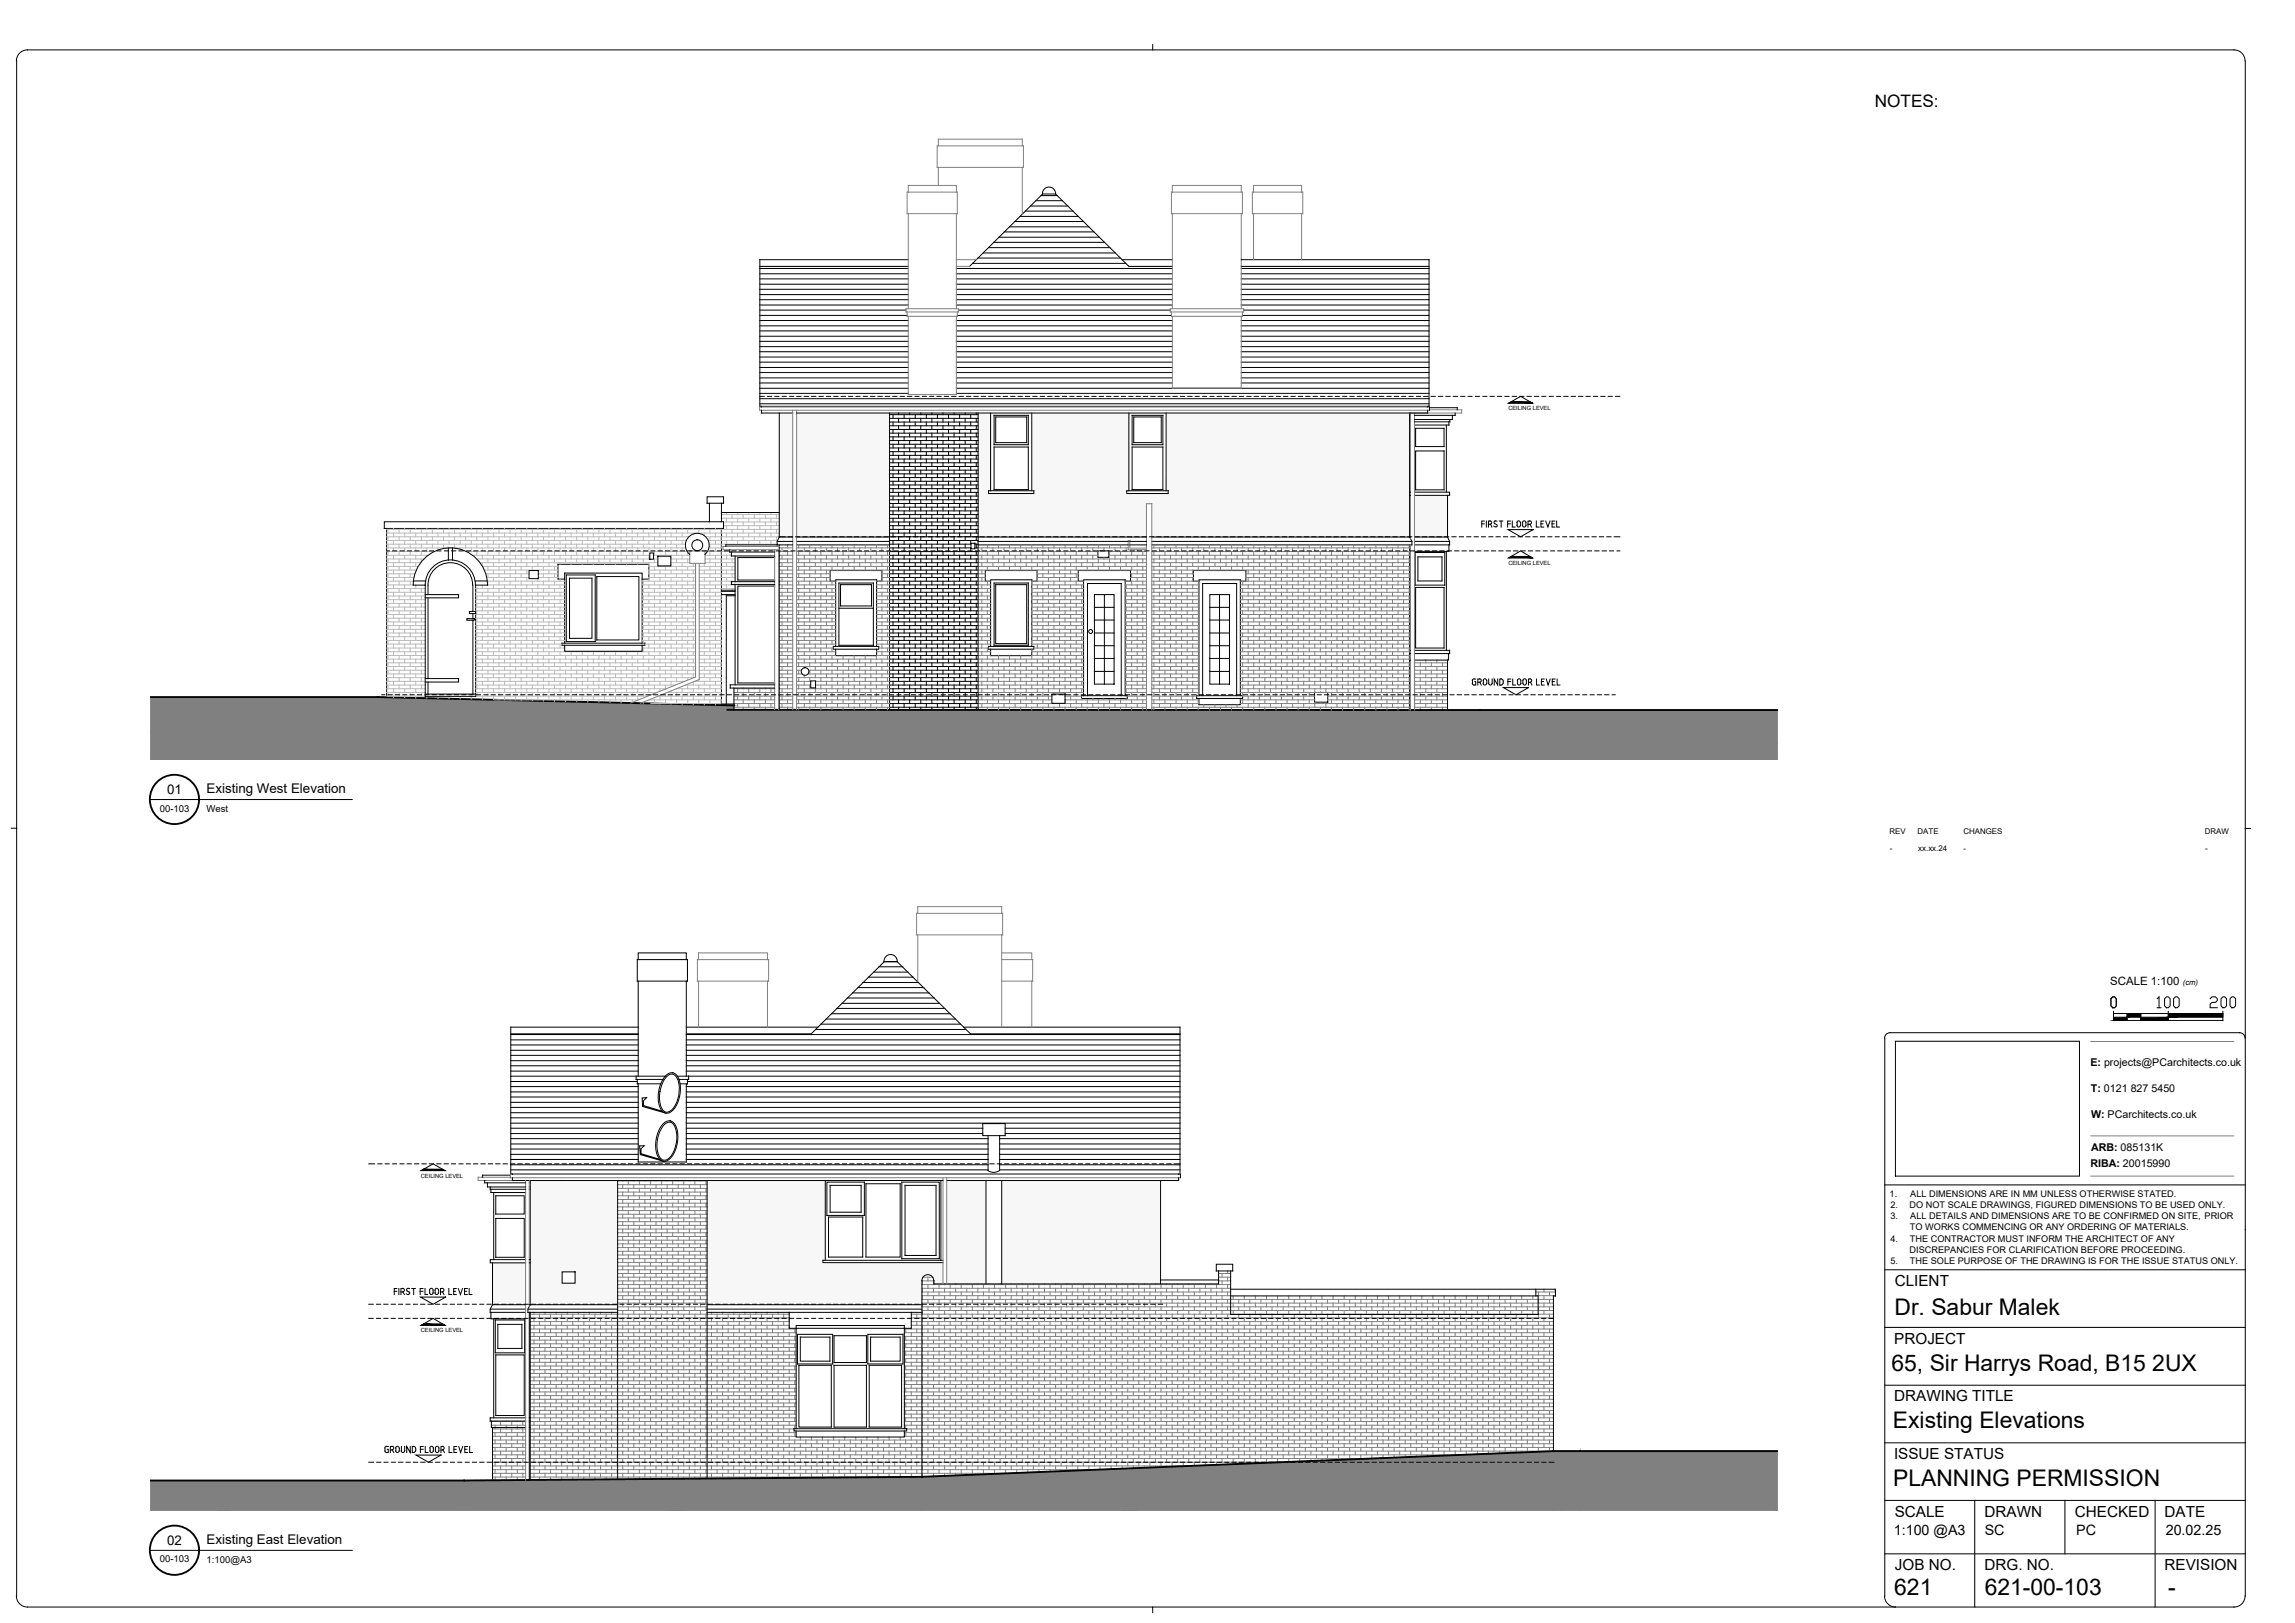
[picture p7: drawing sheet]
<svg xmlns="http://www.w3.org/2000/svg" width="420mm" height="297mm" viewBox="0 0 420 297" stroke-linecap="round" stroke-linejoin="round" font-family="sans-serif">
<defs><g id="words">
<g font-size="4.9">
<text x="394.1" y="185.6">100</text>
<text x="403.6" y="185.6">200</text>
</g>
<g font-size="4.2">
<text x="346.8" y="240.7">Dr. Sabur Malek</text>
<text x="346.3" y="250.9">65, Sir Harrys Road, B15 2UX</text>
<text x="346.5" y="261.4">Existing Elevations</text>
<text x="346.6" y="272">PLANNING PERMISSION</text>
<text x="346.8" y="291.8">621</text>
<text x="363.3" y="291.8">621-00-103</text>
<text x="397" y="291.8">-</text>
</g>
<text font-size="3.1" x="343.2" y="19.7">NOTES:</text>
<g font-size="2.8">
<text x="346.9" y="235.4">CLIENT</text>
<text x="346.8" y="245.9">PROJECT</text>
<text x="346.8" y="256.5">DRAWING TITLE</text>
<text x="346.8" y="267.1">ISSUE STATUS</text>
<text x="346.9" y="277.6">SCALE</text>
<text x="363.3" y="277.6">DRAWN</text>
<text x="379.9" y="277.6">CHECKED</text>
<text x="396.3" y="277.6">DATE</text>
<text x="346.9" y="287.3">JOB NO.</text>
<text x="363.3" y="287.3">DRG. NO.</text>
<text x="396.3" y="287.3">REVISION</text>
</g>
<g font-size="2.6">
<text x="346.7" y="281">1:100 @A3</text>
<text x="363.3" y="281">SC</text>
<text x="380.1" y="281">PC</text>
<text x="396.5" y="281">20.02.25</text>
</g>
<g font-size="2.4">
<text x="30.6" y="145.4">01</text>
<text x="37.8" y="145.2">Existing West Elevation</text>
<text x="30.6" y="282.8">02</text>
<text x="37.8" y="282.6">Existing East Elevation</text>
</g>
<text font-size="2.1" x="386.3" y="180.3">SCALE 1:100</text>
<g font-size="2">
<text x="382.7" y="195.2">E: projects@PCarchitects.co.uk</text>
<text x="382.8" y="199.8">T: 0121 827 5450</text>
<text x="382.8" y="204.5">W: PCarchitects.co.uk</text>
<text x="382.7" y="213.5">RIBA: 20015990</text>
<text x="382.8" y="210.7">ARB: 085131K</text>
</g>
<g font-size="1.7">
<text x="29.3" y="148.5">00-103</text>
<text x="37.8" y="148.6">West</text>
<text x="345.9" y="219.1">1.</text>
<text x="346.1" y="221.2">2.</text>
<text x="349.6" y="221.2">DO NOT SCALE DRAWINGS, FIGURED DIMENSIONS TO BE USED ONLY.</text>
<text x="349.7" y="219.1">ALL DIMENSIONS ARE IN MM UNLESS OTHERWISE STATED.</text>
<text x="346.1" y="223.2">3.</text>
<text x="346.1" y="227.2">4.</text>
<text x="349.7" y="225.2">TO WORKS COMMENCING OR ANY ORDERING OF MATERIALS.</text>
<text x="349.7" y="227.2">THE CONTRACTOR MUST INFORM THE ARCHITECT OF ANY</text>
<text x="349.7" y="223.2">ALL DETAILS AND DIMENSIONS ARE TO BE CONFIRMED ON SITE, PRIOR</text>
<text x="346.1" y="231.3">5.</text>
<text x="349.6" y="229.3">DISCREPANCIES FOR CLARIFICATION BEFORE PROCEEDING.</text>
<text x="349.7" y="231.3">THE SOLE PURPOSE OF THE DRAWING IS FOR THE ISSUE STATUS ONLY.</text>
<text x="29.3" y="285.9">00-103</text>
<text x="37.8" y="286">1:100@A3</text>
</g>
<g font-size="1.4">
<text x="345.9" y="152.7">REV</text>
<text x="346" y="155.8">-</text>
<text x="351.1" y="152.7">DATE</text>
<text x="351.2" y="155.8">xx.xx.24</text>
<text x="359.5" y="152.7">CHANGES</text>
<text x="359.5" y="155.8">-</text>
<text x="403.6" y="152.7">DRAW</text>
<text x="403.7" y="155.8">-</text>
<text x="399.6" y="180.3">(cm)</text>
</g>
<g font-size="1">
<text x="276.1" y="75">CEILING LEVEL</text>
<text x="276.1" y="103.3">CEILING LEVEL</text>
<text x="77" y="215.5">CEILING LEVEL</text>
<text x="77" y="243.8">CEILING LEVEL</text>
</g>
</g></defs>
<!-- layer: 621-Ext-Elevation|Wall -->
<g fill="#f7f7f7" stroke="#f7f7f7" stroke-width=".18">
<path d="M179.1 75.6v22.7l1.9-22.7zM181 75.6v22.7h-1.9z"/>
<path d="M181 75.6v14.2l.4-14.2zM181.4 75.6v14.2h-.4z"/>
<path d="M188.9 75.6v14.2l.4-14.2zM189.3 75.6v14.2h-.4z"/>
<path d="M181 90.3v8l8.3-8zM181 98.3l8.3-8v8z"/>
<path d="M189.3 75.6v22.7l17-22.7zM206.3 75.6v22.7h-17z"/>
<path d="M206.3 75.6v14.2l.4-14.2zM206.7 75.6v14.2h-.4z"/>
<path d="M206.3 90.3v8l3.6-8zM209.9 90.3v8h-3.6z"/>
<path d="M209.9 90.3v1.9l1-1.9zM210.9 90.3v1.9h-1z"/>
<path d="M213.5 75.6v14.2l.4-14.2zM213.9 75.6v14.2h-.4z"/>
<path d="M210.9 90.3v8l3-8zM213.9 90.3v8h-3z"/>
<path d="M213.9 75.6v22.7l44.2-22.7zM213.9 98.3l44.2-22.7v22.7z"/>
<path d="M259 90.7v7.6l6-7.6zM265 90.7v7.6h-6z"/>
<path d="M142.7 75.6v22.7l2.4-22.7zM145.1 75.6v22.7h-2.4z"/>
<path d="M145.8 75.6v22.7l17.1-22.7zM162.9 75.6v22.7h-17.1z"/>
<path d="M96.2 231.1l-6 7.7h6zM90.2 231.1h6l-6 7.7z"/>
<path d="M183.4 235h29.1v-18.9zM183.4 216.1h29.1l-29.1 18.9z"/>
<path d="M180.5 216.1l-7.2 18.9h7.2zM173.3 216.1h7.2l-7.2 18.9z"/>
<path d="M172.6 231.1l-1.6 3.9h1.6zM171 231.1h1.6l-1.6 3.9z"/>
<path d="M171 231.1v3.3zM170.9 231.1v3.1z"/>
<path d="M170.9 231.1v3.1zM170.9 231.1v2.9z"/>
<path d="M170.9 231.1v2.9zM170.8 231.1v2.7z"/>
<path d="M170.8 231.1l-.1 2.5 .1 .2zM170.7 231.1h.1l-.1 2.5z"/>
<path d="M170.7 231.1l-.2 2.4 .2 .1zM170.5 231.1h.2l-.2 2.4z"/>
<path d="M170.5 231.1l-.2 2.3 .2 .1zM170.3 231.1h.2l-.2 2.3z"/>
<path d="M170.3 231.1l-.1 2.2 .1 .1zM170.2 231.1h.1l-.1 2.2z"/>
<path d="M170.2 231.1l-.2 2.2h.2zM170 231.1h.2l-.2 2.2z"/>
<path d="M170 231.1l-.2 2.2h.2zM169.8 231.1h.2l-.2 2.2z"/>
<path d="M169.8 231.1l-.2 2.2h.2zM169.6 231.1h.2l-.2 2.2z"/>
<path d="M169.6 231.1l-.2 2.3 .2-.1zM169.4 231.1h.2l-.2 2.3z"/>
<path d="M169.4 231.1l-.2 2.4 .2-.1zM169.2 231.1h.2l-.2 2.4z"/>
<path d="M169.2 231.1l-.1 2.5 .1-.1zM169.1 231.1h.1l-.1 2.5z"/>
<path d="M169.1 231.1l-.1 2.7 .1-.2zM169 231.1h.1l-.1 2.7z"/>
<path d="M169 231.1l-.1 2.9zM168.9 231.1v2.9z"/>
<path d="M168.9 231.1l-.1 3.1zM168.8 231.1v3.1z"/>
<path d="M168.8 231.1v3.3zM168.8 231.1v3.3z"/>
<path d="M150.7 238.8h18.1v-7.7zM150.7 231.1h18.1l-18.1 7.7z"/>
<path d="M151.1 216.1l-.4 14.6h.4zM150.7 216.1h.4l-.4 14.6z"/>
<path d="M150.7 216.1l-21.2 22.7h21.2zM129.5 216.1h21.2l-21.2 22.7z"/>
<path d="M113.1 216.1l-7.8 22.7h7.8zM105.3 216.1h7.8l-7.8 22.7z"/>
<path d="M105.3 234.9l-2.4 3.9h2.4zM102.9 234.9h2.4l-2.4 3.9z"/>
<path d="M105.3 216.1l-2.4 16.7h2.4zM102.9 216.1h2.4l-2.4 16.7z"/>
<path d="M102.9 216.1l-5.8 22.7h5.8zM97.1 216.1h5.8l-5.8 22.7z"/>
</g>
<g fill="none" stroke="#000" stroke-width=".18">
<path d="M142.7 75.6v22.7M162.9 75.6v54.3M179.1 75.6v54.3M258.1 75.6v22.7l.4 .8v.6h-47.6M258.1 77.2h.1M258.1 76.8h.1M258.1 76h.1M261.7 74.6h5.1v.4M261.7 74.5v.6M265.3 77.2v.6h-6.3M265.4 76.8v.4h-6.4M265.9 76v.8h-6.9"/>
<path d="M266.4 75.6v.4h-7.4M70.4 95.5h62.1v1.2h-62.1zM70.8 96.7v30.9M129.5 90.9h3v1.2h-3zM129.9 92.1v3.4M132.1 92.1v3.4M132.1 96.7v32.4M132.1 93.8h10.6M142.3 99.1h2.8M142.7 98.3l-.4 .8v.6M142.7 98.3h2.4M142.7 99.7v30.2"/>
<path d="M145.1 99.7h-12.2v.3M145.8 99.7h17.1M145.8 99.1h17.1M145.8 98.3h17.1M179.1 99.7h27.4M179.1 99.1h27.4M179.1 98.3h30.8M206.8 99.7h3.1M206.8 99.1h3.1M210.9 99.1h47.6M210.9 98.3h47.3M258.1 99.7v30.2"/>
<path d="M258.1 90.7h.1M258.1 90.1h.1M259 90.1h6.4v.6h-6.4M259 99.1h6.4M259 98.3h6M265 98.3l.4 .8v.6h-6.4M265 90.7v7.6M265.3 99.7v1.2h-6.3M126.3 101.5a2.18 2.18 0 0 1-.2-3.2 2.18 2.18 0 0 1 3.1 0 2.18 2.18 0 0 1-.1 3.2M132.1 108.8h2.5M132.1 108.2h2.5M132.1 108h2.5"/>
<path d="M133.6 100.6v.4h8.2M133.9 101v.8h7.9M142.5 101h.2M142.5 101.8h.2M142.5 106.5h.2M142.5 107h.2M258.1 119h.1M258.1 119.6h.1M259 119h6.4v.6h-6.4M265.2 119.6v1.2h-6.2M132.1 128.8h2.3M134.4 125.9v4"/>
<path d="M142.5 125.9h.2M142.5 125.3h.2M258.1 120.8h.1M265 120.8v9.1M116.7 175.6h9.2v4h-9.2zM116.8 175.6v-1.2h8.8v1.2M116.8 179.6v17.4M125.6 179.6v17.4M116.7 197.6v.8h4.3M116.8 198.4v14.3h8.8v-14.3M121.9 197h-5.4v.6h4.9M124 197h2.1v.6h-1.8"/>
<path d="M125.9 197.6v.8h-1.4M88.7 216.1v.4h7.5M89.2 216.5v.7h7M89.7 217.2v.5h6.5M89.9 217.7v.6h6.3M93.4 215.1h-5.1v.4M96.9 217.7h.2M96.9 217.2h.2M96.9 216.5h.2M97.1 216.1v22.7l-.5 .8v.6h16.5M113.1 216.1v54.6M129.5 216.1v54.5"/>
<path d="M212.5 216.1v18.9M216.1 215v.5M89.7 239.6h6.5M90.2 238.8l-.5 .8v.6h6.5M90.2 231.1v7.7M90.2 238.8h6M96.2 230.5h-6.5v.6h6.5M96.6 239.6h16.5M96.9 238.8h16.2M96.9 231.1h.2M96.9 230.5h.2M129.5 239.6h39.3"/>
<path d="M129.5 238.8h39.3M170.9 234.4a1.08 1.08 0 0 0-1-1.1 1.08 1.08 0 0 0-1.1 1.1v35.9M212.5 234.3h10.6M222.7 231.4h3v1.2h-3zM223.1 232.6v2.4h-52.1v-.6M225.3 236h59.5v1.2h-.4v28.4M225.3 232.6v8h56.3v-3.4h-56.3M281.2 236v1.2M89.9 240.2v1.2h6.3M96.2 259.5h-6.5v.6h6.5M96.9 259.5h.2M96.9 240.2v30.7"/>
<path d="M97.1 240.2v30.7M129.5 240.2h39.3M90 260.1v1.2h6.2M90.2 261.3v9.6M96.9 260.1h.2M96.9 261.3h.2"/>
<circle cx="127.7" cy="99.8" r=".99"/>
</g>
<!-- layer: 621-Ext-Elevation|Doors -->
<g fill="none" stroke="#808080" stroke-width=".18">
<path d="M144.2 99.7v.6M146.2 99.7v.6M148.3 99.7v.6M150.3 99.7v.6M152.3 99.7v.6M154.3 99.7v.6M156.4 99.7v.6M158.4 99.7v.6M160.4 99.7v.6M162.5 99.7v.6M180.8 99.7v.6M182.8 99.7v.6"/>
<path d="M184.8 99.7v.6M186.9 99.7v.6M188.9 99.7v.6M190.9 99.7v.6M193 99.7v.6M195 99.7v.6M197 99.7v.6M199.1 99.7v.6M201.1 99.7v.6M203.1 99.7v.6M205.1 99.7v.6M211.2 99.7v.6"/>
<path d="M213.3 99.7v.6M215.3 99.7v.6M217.3 99.7v.6M219.4 99.7v.6M221.4 99.7v.6M223.4 99.7v.6M225.5 99.7v.6M227.5 99.7v.6M229.5 99.7v.6M231.6 99.7v.6M233.6 99.7v.6M235.6 99.7v.6"/>
<path d="M237.7 99.7v.6M239.7 99.7v.6M241.7 99.7v.6M243.8 99.7v.6M245.8 99.7v.6M247.8 99.7v.6M249.9 99.7v.6M251.9 99.7v.6M253.9 99.7v.6M255.9 99.7v.6M258 99.7v.6M142.7 100.3h2.4"/>
<path d="M142.7 101h2.4M142.7 101.6h2.4M142.7 102.3h2.4M142.7 103h2.4M142.7 103.7h2.4M142.7 104.3h2.4M142.7 105h2.4M142.7 105.7h2.4M142.7 106.4h2.4M142.7 107h2.4M142.7 107.7h2.4M142.7 108.4h2.4"/>
<path d="M142.7 109.1h2.4M142.7 109.8h2.4M142.7 110.4h2.4M142.7 111.1h2.4M142.7 111.8h2.4M142.7 112.5h2.4M142.7 113.1h2.4M142.7 113.8h2.4M142.7 114.5h2.4M142.7 115.2h2.4M142.7 115.9h2.4M142.7 116.5h2.4"/>
<path d="M142.7 117.2h2.4M142.7 117.9h2.4M142.7 118.6h2.4M142.7 119.3h2.4M142.7 120h2.4M143.2 100.3v.7M143.2 101.6v.7M143.2 103v.7M143.2 104.3v.7M143.2 105.7v.7M143.2 107v.7M143.2 108.4v.7"/>
<path d="M143.2 109.8v.6M143.2 111.1v.7M143.2 112.5v.6M143.2 113.8v.7M143.2 115.2v.7M143.2 116.5v.7M143.2 117.9v.7M143.2 119.3v.7M144.2 101v.6M144.2 102.3v.7M144.2 103.7v.6M144.2 105v.7"/>
<path d="M144.2 106.4v.6M144.2 107.7v.7M144.2 109.1v.7M144.2 110.4v.7M144.2 111.8v.7M144.2 113.1v.7M144.2 114.5v.7M144.2 115.9v.6M144.2 117.2v.7M144.2 118.6v.7M144.2 120v.6M145.8 100.3h17.1"/>
<path d="M145.8 101h17.1M145.8 101.6h17.1M145.8 102.3h17.1M145.8 103h17.1M145.8 103.7h17.1M145.8 104.3h17.1M145.8 105h6.2M145.8 105.7h6.2M145.8 106.4h7.2M145.8 107h7.2M145.8 107.7h7.2M145.8 108.4h7.2"/>
<path d="M145.8 109.1h7.2M145.8 109.8h7.2M145.8 110.4h7.2M145.8 111.1h7.2M145.8 111.8h7.2M145.8 112.5h7.2M145.8 113.1h7.2M145.8 113.8h7.2M145.8 114.5h7.2M145.8 115.2h7.2M145.8 115.9h7.2M145.8 116.5h7.2"/>
<path d="M145.8 117.2h7.2M145.8 117.9h7.2M145.8 118.6h6.8M145.8 119.3h7.2M145.8 120h7.2M146.2 101v.6M146.2 102.3v.7M146.2 103.7v.6M146.2 105v.7M146.2 106.4v.6M146.2 107.7v.7M146.2 109.1v.7"/>
<path d="M146.2 110.4v.7M146.2 111.8v.7M146.2 113.1v.7M146.2 114.5v.7M146.2 115.9v.6M146.2 117.2v.7M146.2 118.6v.7M146.2 120v.6M147.2 100.3v.7M147.2 101.6v.7M147.2 103v.7M147.2 104.3v.7"/>
<path d="M147.2 105.7v.7M147.2 107v.7M147.2 108.4v.7M147.2 109.8v.6M147.2 111.1v.7M147.2 112.5v.6M147.2 113.8v.7M147.2 115.2v.7M147.2 116.5v.7M147.2 117.9v.7M147.2 119.3v.7M148.3 101v.6"/>
<path d="M148.3 102.3v.7M148.3 103.7v.6M148.3 105v.7M148.3 106.4v.6M148.3 107.7v.7M148.3 109.1v.7M148.3 110.4v.7M148.3 111.8v.7M148.3 113.1v.7M148.3 114.5v.7M148.3 115.9v.6M148.3 117.2v.7"/>
<path d="M148.3 118.6v.7M148.3 120v.6M149.3 100.3v.7M149.3 101.6v.7M149.3 103v.7M149.3 104.3v.7M149.3 105.7v.7M149.3 107v.7M149.3 108.4v.7M149.3 109.8v.6M149.3 111.1v.7M149.3 112.5v.6"/>
<path d="M149.3 113.8v.7M149.3 115.2v.7M149.3 116.5v.7M149.3 117.9v.7M149.3 119.3v.7M150.3 101v.6M150.3 102.3v.7M150.3 103.7v.6M150.3 105v.7M150.3 106.4v.6M150.3 107.7v.7M150.3 109.1v.7"/>
<path d="M150.3 110.4v.7M150.3 111.8v.7M150.3 113.1v.7M150.3 114.5v.7M150.3 115.9v.6M150.3 117.2v.7M150.3 118.6v.7M150.3 120v.6M151.3 100.3v.7M151.3 101.6v.7M151.3 103v.7M151.3 104.3v.7"/>
<path d="M151.3 105.7v.7M151.3 107v.7M151.3 108.4v.7M151.3 109.8v.6M151.3 111.1v.7M151.3 112.5v.6M151.3 113.8v.7M151.3 115.2v.7M151.3 116.5v.7M151.3 117.9v.7M151.3 119.3v.7M152.3 101v.6"/>
<path d="M152.3 102.3v.7M152.3 103.7v.6M152.3 106.4v.6M152.3 107.7v.7M152.3 109.1v.7M152.3 110.4v.7M152.3 111.8v.7M152.3 113.1v.7M152.3 114.5v.7M152.3 115.9v.6M152.3 117.2v.7M152.3 118.6v.7"/>
<path d="M152.3 120v.6M153.3 100.3v.7M153.3 101.6v.7M153.3 103v.7M153.3 104.3v.1M154.3 101v.6M154.3 102.3v.7M154.3 103.7v.6M155.4 100.3v.7M155.4 101.6v.7M155.4 103v.7M155.4 104.3v.1"/>
<path d="M156.4 101v.6M156.4 102.3v.7M156.4 103.7v.6M157.4 100.3v.7M157.4 101.6v.7M157.4 103v.7M157.4 104.3v.1M158.4 101v.6M158.4 102.3v.7M158.4 103.7v.6M159.4 100.3v.7M159.4 101.6v.7"/>
<path d="M159.4 103v.7M159.4 104.3v.1M160.4 101v.6M160.4 102.3v.7M160.4 103.7v.6M160.5 106.4h2.4M160.5 107h2.4M160.5 107.7h2.4M160.5 108.4h2.4M160.5 109.1h2.4M160.5 109.8h2.4M160.5 110.4h2.4"/>
<path d="M160.5 111.1h2.4M160.5 111.8h2.4M160.5 112.5h2.4M160.5 113.1h2.4M160.5 113.8h2.4M160.5 114.5h2.4M160.5 115.2h2.4M160.5 115.9h2.4M160.5 116.5h2.4M160.5 117.2h2.4M160.5 117.9h2.4M160.5 119.3h2.4"/>
<path d="M160.5 120h2.4M160.9 118.6h2M161.5 106.4h.1M161.5 105h1.4M161.5 105.7h1.4M161.5 100.3v.7M161.5 101.6v.7M161.5 103v.7M161.5 104.3v.1M161.5 107v.7M161.5 108.4v.7M161.5 109.8v.6"/>
<path d="M161.5 111.1v.7M161.5 112.5v.6M161.5 113.8v.7M161.5 115.2v.7M161.5 116.5v.7M161.5 117.9v.7M161.5 119.3v.7M162.5 101v.6M162.5 102.3v.7M162.5 103.7v.6M162.5 105v.7M162.5 106.4v.6"/>
<path d="M162.5 107.7v.7M162.5 109.1v.7M162.5 110.4v.7M162.5 111.8v.7M162.5 113.1v.7M162.5 114.5v.7M162.5 115.9v.6M162.5 117.2v.7M162.5 118.6v.7M162.5 120v.6M179.1 100.3h27.4M179.1 101h21.9"/>
<path d="M179.1 101.6h21.9M179.1 102.3h30.8M179.1 103h30.8M179.1 103.7h30.8M179.1 104.3h30.8M179.1 105h1.3M179.1 105.7h1.3M179.1 106.4h2.3M179.1 107h2.3M179.1 107.7h2.3M179.1 108.4h2.3M179.1 109.1h2.3"/>
<path d="M179.1 109.8h2.3M179.1 110.4h2.3M179.1 111.1h2.3M179.1 111.8h2.3M179.1 112.5h2.3M179.1 113.1h2.3M179.1 113.8h2.3M179.1 114.5h2.3M179.1 115.2h2.3M179.1 115.9h2.3M179.1 116.5h2.3M179.1 117.2h2.3"/>
<path d="M179.1 117.9h2.3M179.1 118.6h1.9M179.1 119.3h2.3M179.1 120h2.3M179.7 100.3v.7M179.7 101.6v.7M179.7 103v.7M179.7 104.3v.7M179.7 105.7v.7M179.7 107v.7M179.7 108.4v.7M179.7 109.8v.6"/>
<path d="M179.7 111.1v.7M179.7 112.5v.6M179.7 113.8v.7M179.7 115.2v.7M179.7 116.5v.7M179.7 117.9v.7M179.7 119.3v.7M180.8 101v.6M180.8 102.3v.7M180.8 103.7v.6M180.8 106.4v.6M180.8 107.7v.7"/>
<path d="M180.8 109.1v.7M180.8 110.4v.7M180.8 111.8v.7M180.8 113.1v.7M180.8 114.5v.7M180.8 115.9v.6M180.8 117.2v.7M180.8 118.6v.7M180.8 120v.6M181.8 100.3v.7M181.8 101.6v.7M181.8 103v.7"/>
<path d="M181.8 104.3v.1M182.8 101v.6M182.8 102.3v.7M182.8 103.7v.6M183.8 100.3v.7M183.8 101.6v.7M183.8 103v.7M183.8 104.3v.1M184.8 101v.6M184.8 102.3v.7M184.8 103.7v.6M185.8 100.3v.7"/>
<path d="M185.8 101.6v.7M185.8 103v.7M185.8 104.3v.1M186.9 101v.6M186.9 102.3v.7M186.9 103.7v.6M187.9 100.3v.7M187.9 101.6v.7M187.9 103v.7M187.9 104.3v.1M188.9 118.8v.5h9.5M188.9 101v.6"/>
<path d="M188.9 102.3v.7M188.9 103.7v.6M189.3 118.6h9.1M189.9 105h7.5M189.9 105.7h7.5M189.9 100.3v.7M189.9 101.6v.7M189.9 103v.7M189.9 104.3v.7M189.9 105.7v.7M189.9 107v.7M189.9 108.4v.7"/>
<path d="M189.9 109.8v.6M189.9 111.1v.7M189.9 112.5v.6M189.9 113.8v.7M189.9 115.2v.7M189.9 116.5v.7M189.9 117.9v.7M189.9 119.3v.7M190.9 101v.6M190.9 102.3v.7M190.9 103.7v.6M190.9 105v.7"/>
<path d="M190.9 106.4v.6M190.9 107.7v.7M190.9 109.1v.7M190.9 110.4v.7M190.9 111.8v.7M190.9 113.1v.7M190.9 114.5v.7M190.9 115.9v.6M190.9 117.2v.7M190.9 118.6v.7M190.9 120v.6M191.9 100.3v.7"/>
<path d="M191.9 101.6v.7M191.9 103v.7M191.9 104.3v.7M191.9 105.7v.7M191.9 107v.7M191.9 108.4v.7M191.9 109.8v.6M191.9 111.1v.7M191.9 112.5v.6M191.9 113.8v.7M191.9 115.2v.7M191.9 116.5v.7"/>
<path d="M191.9 117.9v.7M191.9 119.3v.7M193 101v.6M193 102.3v.7M193 103.7v.6M193 105v.7M193 106.4v.6M193 107.7v.7M193 109.1v.7M193 110.4v.7M193 111.8v.7M193 113.1v.7"/>
<path d="M193 114.5v.7M193 115.9v.6M193 117.2v.7M193 118.6v.7M193 120v.6M194 100.3v.7M194 101.6v.7M194 103v.7M194 104.3v.7M194 105.7v.7M194 107v.7M194 108.4v.7"/>
<path d="M194 109.8v.6M194 111.1v.7M194 112.5v.6M194 113.8v.7M194 115.2v.7M194 116.5v.7M194 117.9v.7M194 119.3v.7M195 101v.6M195 102.3v.7M195 103.7v.6M195 105v.7"/>
<path d="M195 106.4v.6M195 107.7v.7M195 109.1v.7M195 110.4v.7M195 111.8v.7M195 113.1v.7M195 114.5v.7M195 115.9v.6M195 117.2v.7M195 118.6v.7M195 120v.6M196 100.3v.7"/>
<path d="M196 101.6v.7M196 103v.7M196 104.3v.7M196 105.7v.7M196 107v.7M196 108.4v.7M196 109.8v.6M196 111.1v.7M196 112.5v.6M196 113.8v.7M196 115.2v.7M196 116.5v.7"/>
<path d="M196 117.9v.7M196 119.3v.7M197 101v.6M197 102.3v.7M197 103.7v.6M197 105v.7M197 106.4v.6M197 107.7v.7M197 109.1v.7M197 110.4v.7M197 111.8v.7M197 113.1v.7"/>
<path d="M197 114.5v.7M197 115.9v.6M197 117.2v.7M197 118.6v.7M197 120v.6M198 106.4h.1M198 100.3v.7M198 101.6v.7M198 103v.7M198 104.3v.1M198 107v.7M198 108.4v.7"/>
<path d="M198 109.8v.6M198 111.1v.7M198 112.5v.6M198 113.8v.7M198 115.2v.7M198 116.5v.7M198 117.9v.7M198 119.3v.7M198.4 106.4h-9.5v.6h9.5M198.4 107.7h-9.5v.7h9.5M198.4 109.1h-9.5v.7h9.5M198.4 110.4h-9.5v.7h9.5"/>
<path d="M198.4 111.8h-9.5v.7h9.5M198.4 113.1h-9.5v.7h9.5M198.4 114.5h-9.5v.7h9.5M198.4 115.9h-9.5v.6h9.5M198.4 117.2h-9.5v.7h9.5M198.4 120h-9.5v.6M199.1 101v.6M199.1 102.3v.7M199.1 103.7v.6M200.1 100.3v.7M200.1 101.6v.7M200.1 103v.7"/>
<path d="M200.1 104.3v.1M201.1 102.3v.7M201.1 103.7v.6M202.1 100.3v.5M202.1 102v.3M202.1 103v.7M202.1 104.3v.1M203 101h6.9M203 101.6h6.9M203.1 101v.6M203.1 102.3v.7M203.1 103.7v.6"/>
<path d="M204.1 100.3v.7M204.1 101.6v.7M204.1 103v.7M204.1 104.3v.1M205.1 101v.6M205.1 102.3v.7M205.1 103.7v.6M206 106.4h3.9M206 107h3.9M206 107.7h3.9M206 108.4h3.9M206 109.1h3.9"/>
<path d="M206 109.8h3.9M206 110.4h3.9M206 111.1h3.9M206 111.8h3.9M206 112.5h3.9M206 113.1h3.9M206 113.8h3.9M206 114.5h3.9M206 115.2h3.9M206 115.9h3.9M206 116.5h3.9M206 117.2h3.9"/>
<path d="M206 117.9h3.9M206 118.6h3.9M206 119.3h3.9M206 120h3.9M206.2 106.4h.1M206.2 100.3v.7M206.2 101.6v.7M206.2 103v.7M206.2 104.3v.1M206.2 107v.7M206.2 108.4v.7M206.2 109.8v.6"/>
<path d="M206.2 111.1v.7M206.2 112.5v.6M206.2 113.8v.7M206.2 115.2v.7M206.2 116.5v.7M206.2 117.9v.7M206.2 119.3v.7M207 105h2.9M207 105.7h2.9M207.2 101v.6M207.2 102.3v.7M207.2 103.7v.6"/>
<path d="M207.2 105v.7M207.2 106.4v.6M207.2 107.7v.7M207.2 109.1v.7M207.2 110.4v.7M207.2 111.8v.7M207.2 113.1v.7M207.2 114.5v.7M207.2 115.9v.6M207.2 117.2v.7M207.2 118.6v.7M207.2 120v.6"/>
<path d="M208.2 100.6v.4M208.2 101.6v.7M208.2 103v.7M208.2 104.3v.7M208.2 105.7v.7M208.2 107v.7M208.2 108.4v.7M208.2 109.8v.6M208.2 111.1v.7M208.2 112.5v.6M208.2 113.8v.7M208.2 115.2v.7"/>
<path d="M208.2 116.5v.7M208.2 117.9v.7M208.2 119.3v.7M209.2 101v.6M209.2 102.3v.7M209.2 103.7v.6M209.2 105v.7M209.2 106.4v.6M209.2 107.7v.7M209.2 109.1v.7M209.2 110.4v.7M209.2 111.8v.7"/>
<path d="M209.2 113.1v.7M209.2 114.5v.7M209.2 115.9v.6M209.2 117.2v.7M209.2 118.6v.7M209.2 120v.6M210.9 100.3h47.2M210.9 101h47.2M210.9 101.6h47.2M210.9 102.3h47.2M210.9 103h47.2M210.9 103.7h47.2"/>
<path d="M210.9 104.3h47.2M210.9 105h7.6M210.9 105.7h7.6M210.9 106.4h8.6M210.9 107h8.6M210.9 107.7h8.6M210.9 108.4h8.6M210.9 109.1h8.6M210.9 109.8h8.6M210.9 110.4h8.6M210.9 111.1h8.6M210.9 111.8h8.6"/>
<path d="M210.9 112.5h8.6M210.9 113.1h8.6M210.9 113.8h8.6M210.9 114.5h8.6M210.9 115.2h8.6M210.9 115.9h8.6M210.9 116.5h8.6M210.9 117.2h8.6M210.9 117.9h8.6M210.9 118.6h8.6M210.9 119.3h8.6M210.9 120h8.6"/>
<path d="M211.2 101v.6M211.2 102.3v.7M211.2 103.7v.6M211.2 105v.7M211.2 106.4v.6M211.2 107.7v.7M211.2 109.1v.7M211.2 110.4v.7M211.2 111.8v.7M211.2 113.1v.7M211.2 114.5v.7M211.2 115.9v.6"/>
<path d="M211.2 117.2v.7M211.2 118.6v.7M211.2 120v.6M212.3 100.3v.7M212.3 101.6v.7M212.3 103v.7M212.3 104.3v.7M212.3 105.7v.7M212.3 107v.7M212.3 108.4v.7M212.3 109.8v.6M212.3 111.1v.7"/>
<path d="M212.3 112.5v.6M212.3 113.8v.7M212.3 115.2v.7M212.3 116.5v.7M212.3 117.9v.7M212.3 119.3v.7M213.3 101v.6M213.3 102.3v.7M213.3 103.7v.6M213.3 105v.7M213.3 106.4v.6M213.3 107.7v.7"/>
<path d="M213.3 109.1v.7M213.3 110.4v.7M213.3 111.8v.7M213.3 113.1v.7M213.3 114.5v.7M213.3 115.9v.6M213.3 117.2v.7M213.3 118.6v.7M213.3 120v.6M214.3 100.3v.7M214.3 101.6v.7M214.3 103v.7"/>
<path d="M214.3 104.3v.7M214.3 105.7v.7M214.3 107v.7M214.3 108.4v.7M214.3 109.8v.6M214.3 111.1v.7M214.3 112.5v.6M214.3 113.8v.7M214.3 115.2v.7M214.3 116.5v.7M214.3 117.9v.7M214.3 119.3v.7"/>
<path d="M215.3 101v.6M215.3 102.3v.7M215.3 103.7v.6M215.3 105v.7M215.3 106.4v.6M215.3 107.7v.7M215.3 109.1v.7M215.3 110.4v.7M215.3 111.8v.7M215.3 113.1v.7M215.3 114.5v.7M215.3 115.9v.6"/>
<path d="M215.3 117.2v.7M215.3 118.6v.7M215.3 120v.6M216.3 100.3v.7M216.3 101.6v.7M216.3 103v.7M216.3 104.3v.7M216.3 105.7v.7M216.3 107v.7M216.3 108.4v.7M216.3 109.8v.6M216.3 111.1v.7"/>
<path d="M216.3 112.5v.6M216.3 113.8v.7M216.3 115.2v.7M216.3 116.5v.7M216.3 117.9v.7M216.3 119.3v.7M217.3 101v.6M217.3 102.3v.7M217.3 103.7v.6M217.3 105v.7M217.3 106.4v.6M217.3 107.7v.7"/>
<path d="M217.3 109.1v.7M217.3 110.4v.7M217.3 111.8v.7M217.3 113.1v.7M217.3 114.5v.7M217.3 115.9v.6M217.3 117.2v.7M217.3 118.6v.7M217.3 120v.6M218.4 100.3v.7M218.4 101.6v.7M218.4 103v.7"/>
<path d="M218.4 104.3v.7M218.4 105.7v.7M218.4 107v.7M218.4 108.4v.7M218.4 109.8v.6M218.4 111.1v.7M218.4 112.5v.6M218.4 113.8v.7M218.4 115.2v.7M218.4 116.5v.7M218.4 117.9v.7M218.4 119.3v.7"/>
<path d="M219.4 101v.6M219.4 102.3v.7M219.4 103.7v.6M219.4 106.4v.6M219.4 107.7v.7M219.4 109.1v.7M219.4 110.4v.7M219.4 111.8v.7M219.4 113.1v.7M219.4 114.5v.7M219.4 115.9v.6M219.4 117.2v.7"/>
<path d="M219.4 118.6v.7M219.4 120v.6M220.4 100.3v.7M220.4 101.6v.7M220.4 103v.7M220.4 104.3v.1M221.4 101v.6M221.4 102.3v.7M221.4 103.7v.6M222.4 100.3v.7M222.4 101.6v.7M222.4 103v.7"/>
<path d="M222.4 104.3v.1M223.4 101v.6M223.4 102.3v.7M223.4 103.7v.6M224.5 100.3v.7M224.5 101.6v.7M224.5 103v.7M224.5 104.3v.1M225.5 101v.6M225.5 102.3v.7M225.5 103.7v.6M226.5 100.3v.7"/>
<path d="M226.5 101.6v.7M226.5 103v.7M226.5 104.3v.1M227.1 106.4h31M227.1 107h31M227.1 107.7h31M227.1 108.4h31M227.1 109.1h31M227.1 109.8h31M227.1 110.4h31M227.1 111.1h31M227.1 111.8h31"/>
<path d="M227.1 112.5h31M227.1 113.1h31M227.1 113.8h31M227.1 114.5h31M227.1 115.2h31M227.1 115.9h31M227.1 116.5h31M227.1 117.2h31M227.1 117.9h31M227.1 118.6h31M227.1 119.3h31M227.1 120h31"/>
<path d="M227.5 101v.6M227.5 102.3v.7M227.5 103.7v.6M227.5 106.4v.6M227.5 107.7v.7M227.5 109.1v.7M227.5 110.4v.7M227.5 111.8v.7M227.5 113.1v.7M227.5 114.5v.7M227.5 115.9v.6M227.5 117.2v.7"/>
<path d="M227.5 118.6v.7M227.5 120v.6M228.1 105h30M228.1 105.7h30M228.5 100.3v.7M228.5 101.6v.7M228.5 103v.7M228.5 104.3v.7M228.5 105.7v.7M228.5 107v.7M228.5 108.4v.7M228.5 109.8v.6"/>
<path d="M228.5 111.1v.7M228.5 112.5v.6M228.5 113.8v.7M228.5 115.2v.7M228.5 116.5v.7M228.5 117.9v.7M228.5 119.3v.7M229.5 101v.6M229.5 102.3v.7M229.5 103.7v.6M229.5 105v.7M229.5 106.4v.6"/>
<path d="M229.5 107.7v.7M229.5 109.1v.7M229.5 110.4v.7M229.5 111.8v.7M229.5 113.1v.7M229.5 114.5v.7M229.5 115.9v.6M229.5 117.2v.7M229.5 118.6v.7M229.5 120v.6M230.5 100.3v.7M230.5 101.6v.7"/>
<path d="M230.5 103v.7M230.5 104.3v.7M230.5 105.7v.7M230.5 107v.7M230.5 108.4v.7M230.5 109.8v.6M230.5 111.1v.7M230.5 112.5v.6M230.5 113.8v.7M230.5 115.2v.7M230.5 116.5v.7M230.5 117.9v.7"/>
<path d="M230.5 119.3v.7M231.6 101v.6M231.6 102.3v.7M231.6 103.7v.6M231.6 105v.7M231.6 106.4v.6M231.6 107.7v.7M231.6 109.1v.7M231.6 110.4v.7M231.6 111.8v.7M231.6 113.1v.7M231.6 114.5v.7"/>
<path d="M231.6 115.9v.6M231.6 117.2v.7M231.6 118.6v.7M231.6 120v.6M232.6 100.3v.7M232.6 101.6v.7M232.6 103v.7M232.6 104.3v.7M232.6 105.7v.7M232.6 107v.7M232.6 108.4v.7M232.6 109.8v.6"/>
<path d="M232.6 111.1v.7M232.6 112.5v.6M232.6 113.8v.7M232.6 115.2v.7M232.6 116.5v.7M232.6 117.9v.7M232.6 119.3v.7M233.6 101v.6M233.6 102.3v.7M233.6 103.7v.6M233.6 105v.7M233.6 106.4v.6"/>
<path d="M233.6 107.7v.7M233.6 109.1v.7M233.6 110.4v.7M233.6 111.8v.7M233.6 113.1v.7M233.6 114.5v.7M233.6 115.9v.6M233.6 117.2v.7M233.6 118.6v.7M233.6 120v.6M234.6 100.3v.7M234.6 101.6v.7"/>
<path d="M234.6 103v.7M234.6 104.3v.7M234.6 105.7v.7M234.6 107v.7M234.6 108.4v.7M234.6 109.8v.6M234.6 111.1v.7M234.6 112.5v.6M234.6 113.8v.7M234.6 115.2v.7M234.6 116.5v.7M234.6 117.9v.7"/>
<path d="M234.6 119.3v.7M235.6 101v.6M235.6 102.3v.7M235.6 103.7v.6M235.6 105v.7M235.6 106.4v.6M235.6 107.7v.7M235.6 109.1v.7M235.6 110.4v.7M235.6 111.8v.7M235.6 113.1v.7M235.6 114.5v.7"/>
<path d="M235.6 115.9v.6M235.6 117.2v.7M235.6 118.6v.7M235.6 120v.6M236.6 100.3v.7M236.6 101.6v.7M236.6 103v.7M236.6 104.3v.7M236.6 105.7v.7M236.6 107v.7M236.6 108.4v.7M236.6 109.8v.6"/>
<path d="M236.6 111.1v.7M236.6 112.5v.6M236.6 113.8v.7M236.6 115.2v.7M236.6 116.5v.7M236.6 117.9v.7M236.6 119.3v.7M237.7 101v.6M237.7 102.3v.7M237.7 103.7v.6M237.7 105v.7M237.7 106.4v.6"/>
<path d="M237.7 107.7v.7M237.7 109.1v.7M237.7 110.4v.7M237.7 111.8v.7M237.7 113.1v.7M237.7 114.5v.7M237.7 115.9v.6M237.7 117.2v.7M237.7 118.6v.7M237.7 120v.6M238.7 100.3v.7M238.7 101.6v.7"/>
<path d="M238.7 103v.7M238.7 104.3v.7M238.7 105.7v.7M238.7 107v.7M238.7 108.4v.7M238.7 109.8v.6M238.7 111.1v.7M238.7 112.5v.6M238.7 113.8v.7M238.7 115.2v.7M238.7 116.5v.7M238.7 117.9v.7"/>
<path d="M238.7 119.3v.7M239.7 101v.6M239.7 102.3v.7M239.7 103.7v.6M239.7 105v.7M239.7 106.4v.6M239.7 107.7v.7M239.7 109.1v.7M239.7 110.4v.7M239.7 111.8v.7M239.7 113.1v.7M239.7 114.5v.7"/>
<path d="M239.7 115.9v.6M239.7 117.2v.7M239.7 118.6v.7M239.7 120v.6M240.7 100.3v.7M240.7 101.6v.7M240.7 103v.7M240.7 104.3v.7M240.7 105.7v.7M240.7 107v.7M240.7 108.4v.7M240.7 109.8v.6"/>
<path d="M240.7 111.1v.7M240.7 112.5v.6M240.7 113.8v.7M240.7 115.2v.7M240.7 116.5v.7M240.7 117.9v.7M240.7 119.3v.7M241.7 101v.6M241.7 102.3v.7M241.7 103.7v.6M241.7 105v.7M241.7 106.4v.6"/>
<path d="M241.7 107.7v.7M241.7 109.1v.7M241.7 110.4v.7M241.7 111.8v.7M241.7 113.1v.7M241.7 114.5v.7M241.7 115.9v.6M241.7 117.2v.7M241.7 118.6v.7M241.7 120v.6M242.7 100.3v.7M242.7 101.6v.7"/>
<path d="M242.7 103v.7M242.7 104.3v.7M242.7 105.7v.7M242.7 107v.7M242.7 108.4v.7M242.7 109.8v.6M242.7 111.1v.7M242.7 112.5v.6M242.7 113.8v.7M242.7 115.2v.7M242.7 116.5v.7M242.7 117.9v.7"/>
<path d="M242.7 119.3v.7M243.8 101v.6M243.8 102.3v.7M243.8 103.7v.6M243.8 105v.7M243.8 106.4v.6M243.8 107.7v.7M243.8 109.1v.7M243.8 110.4v.7M243.8 111.8v.7M243.8 113.1v.7M243.8 114.5v.7"/>
<path d="M243.8 115.9v.6M243.8 117.2v.7M243.8 118.6v.7M243.8 120v.6M244.8 100.3v.7M244.8 101.6v.7M244.8 103v.7M244.8 104.3v.7M244.8 105.7v.7M244.8 107v.7M244.8 108.4v.7M244.8 109.8v.6"/>
<path d="M244.8 111.1v.7M244.8 112.5v.6M244.8 113.8v.7M244.8 115.2v.7M244.8 116.5v.7M244.8 117.9v.7M244.8 119.3v.7M245.8 101v.6M245.8 102.3v.7M245.8 103.7v.6M245.8 105v.7M245.8 106.4v.6"/>
<path d="M245.8 107.7v.7M245.8 109.1v.7M245.8 110.4v.7M245.8 111.8v.7M245.8 113.1v.7M245.8 114.5v.7M245.8 115.9v.6M245.8 117.2v.7M245.8 118.6v.7M245.8 120v.6M246.8 100.3v.7M246.8 101.6v.7"/>
<path d="M246.8 103v.7M246.8 104.3v.7M246.8 105.7v.7M246.8 107v.7M246.8 108.4v.7M246.8 109.8v.6M246.8 111.1v.7M246.8 112.5v.6M246.8 113.8v.7M246.8 115.2v.7M246.8 116.5v.7M246.8 117.9v.7"/>
<path d="M246.8 119.3v.7M247.8 101v.6M247.8 102.3v.7M247.8 103.7v.6M247.8 105v.7M247.8 106.4v.6M247.8 107.7v.7M247.8 109.1v.7M247.8 110.4v.7M247.8 111.8v.7M247.8 113.1v.7M247.8 114.5v.7"/>
<path d="M247.8 115.9v.6M247.8 117.2v.7M247.8 118.6v.7M247.8 120v.6M248.8 100.3v.7M248.8 101.6v.7M248.8 103v.7M248.8 104.3v.7M248.8 105.7v.7M248.8 107v.7M248.8 108.4v.7M248.8 109.8v.6"/>
<path d="M248.8 111.1v.7M248.8 112.5v.6M248.8 113.8v.7M248.8 115.2v.7M248.8 116.5v.7M248.8 117.9v.7M248.8 119.3v.7M249.9 101v.6M249.9 102.3v.7M249.9 103.7v.6M249.9 105v.7M249.9 106.4v.6"/>
<path d="M249.9 107.7v.7M249.9 109.1v.7M249.9 110.4v.7M249.9 111.8v.7M249.9 113.1v.7M249.9 114.5v.7M249.9 115.9v.6M249.9 117.2v.7M249.9 118.6v.7M249.9 120v.6M250.9 100.3v.7M250.9 101.6v.7"/>
<path d="M250.9 103v.7M250.9 104.3v.7M250.9 105.7v.7M250.9 107v.7M250.9 108.4v.7M250.9 109.8v.6M250.9 111.1v.7M250.9 112.5v.6M250.9 113.8v.7M250.9 115.2v.7M250.9 116.5v.7M250.9 117.9v.7"/>
<path d="M250.9 119.3v.7M251.9 101v.6M251.9 102.3v.7M251.9 103.7v.6M251.9 105v.7M251.9 106.4v.6M251.9 107.7v.7M251.9 109.1v.7M251.9 110.4v.7M251.9 111.8v.7M251.9 113.1v.7M251.9 114.5v.7"/>
<path d="M251.9 115.9v.6M251.9 117.2v.7M251.9 118.6v.7M251.9 120v.6M252.9 100.3v.7M252.9 101.6v.7M252.9 103v.7M252.9 104.3v.7M252.9 105.7v.7M252.9 107v.7M252.9 108.4v.7M252.9 109.8v.6"/>
<path d="M252.9 111.1v.7M252.9 112.5v.6M252.9 113.8v.7M252.9 115.2v.7M252.9 116.5v.7M252.9 117.9v.7M252.9 119.3v.7M253.9 101v.6M253.9 102.3v.7M253.9 103.7v.6M253.9 105v.7M253.9 106.4v.6"/>
<path d="M253.9 107.7v.7M253.9 109.1v.7M253.9 110.4v.7M253.9 111.8v.7M253.9 113.1v.7M253.9 114.5v.7M253.9 115.9v.6M253.9 117.2v.7M253.9 118.6v.7M253.9 120v.6M254.9 100.3v.7M254.9 101.6v.7"/>
<path d="M254.9 103v.7M254.9 104.3v.7M254.9 105.7v.7M254.9 107v.7M254.9 108.4v.7M254.9 109.8v.6M254.9 111.1v.7M254.9 112.5v.6M254.9 113.8v.7M254.9 115.2v.7M254.9 116.5v.7M254.9 117.9v.7"/>
<path d="M254.9 119.3v.7M255.9 101v.6M255.9 102.3v.7M255.9 103.7v.6M255.9 105v.7M255.9 106.4v.6M255.9 107.7v.7M255.9 109.1v.7M255.9 110.4v.7M255.9 111.8v.7M255.9 113.1v.7M255.9 114.5v.7"/>
<path d="M255.9 115.9v.6M255.9 117.2v.7M255.9 118.6v.7M255.9 120v.6M257 100.3v.7M257 101.6v.7M257 103v.7M257 104.3v.7M257 105.7v.7M257 107v.7M257 108.4v.7M257 109.8v.6"/>
<path d="M257 111.1v.7M257 112.5v.6M257 113.8v.7M257 115.2v.7M257 116.5v.7M257 117.9v.7M257 119.3v.7M258 101v.6M258 102.3v.7M258 103.7v.6M258 105v.7M258 106.4v.6"/>
<path d="M258 107.7v.7M258 109.1v.7M258 110.4v.7M258 111.8v.7M258 113.1v.7M258 114.5v.7M258 115.9v.6M258 117.2v.7M258 118.6v.7M258 120v.6M134.4 126.1h7.4M134.4 126.7h7.4"/>
<path d="M134.4 127.4h7.4M134.4 128.1h7.4M134.4 128.8h7.4M134.4 129.4h7.4M135 126.1v.6M135 127.4v.7M135 128.8v.6M136.1 125.9v.2M136.1 126.7v.7M136.1 128.1v.7M136.1 129.4v.5M137.1 126.1v.6"/>
<path d="M137.1 127.4v.7M137.1 128.8v.6M138.1 125.9v.2M138.1 126.7v.7M138.1 128.1v.7M138.1 129.4v.5M139.1 126.1v.6M139.1 127.4v.7M139.1 128.8v.6M140.1 125.9v.2M140.1 126.7v.7M140.1 128.1v.7"/>
<path d="M140.1 129.4v.5M141.1 126.1v.6M141.1 127.4v.7M141.1 128.8v.6M142.7 121.3h2.4M142.7 122h2.4M142.7 122.7h2.4M142.7 123.3h2.4M142.7 124h2.4M142.7 124.7h2.4M142.7 125.4h2.4M142.7 126.1h2.4"/>
<path d="M142.7 126.7h2.4M142.7 127.4h2.4M142.7 128.1h2.4M142.7 128.8h2.4M142.7 129.4h2.4M142.7 120.6h2.4M143.2 120.6v.7M143.2 122v.7M143.2 123.3v.7M143.2 124.7v.7M143.2 126.1v.6M143.2 127.4v.7"/>
<path d="M143.2 128.8v.6M144.2 121.3v.7M144.2 122.7v.6M144.2 124v.7M144.2 125.4v.7M144.2 126.7v.7M144.2 128.1v.7M144.2 129.4v.5M145.8 121.3h17.1M145.8 122h17.1M145.8 122.7h1M145.8 123.3h1.1"/>
<path d="M145.8 124h17.1M145.8 124.7h2.6M145.8 125.4h2.6M145.8 126.1h17.1M145.8 126.7h17.1M145.8 127.4h17.1M145.8 128.1h17.1M145.8 128.8h17.1M145.8 129.4h17.1M145.8 120.6h17.1M146.2 121.3v.7M146.2 122.7v.6"/>
<path d="M146.2 124v.7M146.2 125.4v.7M146.2 126.7v.7M146.2 128.1v.7M146.2 129.4v.5M147.2 120.6v.7M147.2 122v.2M147.2 123.6v.4M147.2 124.7v.7M147.2 126.1v.6M147.2 127.4v.7M147.2 128.8v.6"/>
<path d="M148 123.3h14.9M148 122.7h14.9M148.3 121.3v.7M148.3 122.7v.6M148.3 124v.7M148.3 125.4v.7M148.3 126.7v.7M148.3 128.1v.7M148.3 129.4v.5M149.3 120.6v.7M149.3 122v.7M149.3 123.3v.7"/>
<path d="M149.3 126.1v.6M149.3 127.4v.7M149.3 128.8v.6M149.3 124.7h13.6M149.3 125.4h13.6M150.3 121.3v.7M150.3 122.7v.6M150.3 124v.7M150.3 125.4v.7M150.3 126.7v.7M150.3 128.1v.7M150.3 129.4v.5"/>
<path d="M151.3 120.6v.7M151.3 122v.7M151.3 123.3v.7M151.3 124.7v.7M151.3 126.1v.6M151.3 127.4v.7M151.3 128.8v.6M152.3 121.3v.7M152.3 122.7v.6M152.3 124v.7M152.3 125.4v.7M152.3 126.7v.7"/>
<path d="M152.3 128.1v.7M152.3 129.4v.5M153.3 120.6v.7M153.3 122v.7M153.3 123.3v.7M153.3 124.7v.7M153.3 126.1v.6M153.3 127.4v.7M153.3 128.8v.6M154.3 120v.6M154.3 121.3v.7M154.3 122.7v.6"/>
<path d="M154.3 124v.7M154.3 125.4v.7M154.3 126.7v.7M154.3 128.1v.7M154.3 129.4v.5M155.4 120.6v.7M155.4 122v.7M155.4 123.3v.7M155.4 124.7v.7M155.4 126.1v.6M155.4 127.4v.7M155.4 128.8v.6"/>
<path d="M156.4 120v.6M156.4 121.3v.7M156.4 122.7v.6M156.4 124v.7M156.4 125.4v.7M156.4 126.7v.7M156.4 128.1v.7M156.4 129.4v.5M157.4 120.6v.7M157.4 122v.7M157.4 123.3v.7M157.4 124.7v.7"/>
<path d="M157.4 126.1v.6M157.4 127.4v.7M157.4 128.8v.6M158.4 120v.6M158.4 121.3v.7M158.4 122.7v.6M158.4 124v.7M158.4 125.4v.7M158.4 126.7v.7M158.4 128.1v.7M158.4 129.4v.5M159.4 120.6v.7"/>
<path d="M159.4 122v.7M159.4 123.3v.7M159.4 124.7v.7M159.4 126.1v.6M159.4 127.4v.7M159.4 128.8v.6M160.4 120v.6M160.4 121.3v.7M160.4 122.7v.6M160.4 124v.7M160.4 125.4v.7M160.4 126.7v.7"/>
<path d="M160.4 128.1v.7M160.4 129.4v.5M161.5 120.6v.7M161.5 122v.7M161.5 123.3v.7M161.5 124.7v.7M161.5 126.1v.6M161.5 127.4v.7M161.5 128.8v.6M162.5 121.3v.7M162.5 122.7v.6M162.5 124v.7"/>
<path d="M162.5 125.4v.7M162.5 126.7v.7M162.5 128.1v.7M162.5 129.4v.5M179.1 121.3h19.3M179.1 122h19.3M179.1 122.7h19.3M179.1 123.3h19.3M179.1 124h19.3M179.1 124.7h19.3M179.1 125.4h19.3M179.1 126.1h19.3"/>
<path d="M179.1 126.7h19.3M179.1 127.4h13.5M179.1 128.1h13.5M179.1 128.8h30.8M179.1 129.4h30.8M179.1 120.6h19.3M179.7 120.6v.7M179.7 122v.7M179.7 123.3v.7M179.7 124.7v.7M179.7 126.1v.6M179.7 127.4v.7"/>
<path d="M179.7 128.8v.6M180.8 121.3v.7M180.8 122.7v.6M180.8 124v.7M180.8 125.4v.7M180.8 126.7v.7M180.8 128.1v.7M180.8 129.4v.5M181.8 120.6v.7M181.8 122v.7M181.8 123.3v.7M181.8 124.7v.7"/>
<path d="M181.8 126.1v.6M181.8 127.4v.7M181.8 128.8v.6M182.8 120v.6M182.8 121.3v.7M182.8 122.7v.6M182.8 124v.7M182.8 125.4v.7M182.8 126.7v.7M182.8 128.1v.7M182.8 129.4v.5M183.8 120.6v.7"/>
<path d="M183.8 122v.7M183.8 123.3v.7M183.8 124.7v.7M183.8 126.1v.6M183.8 127.4v.7M183.8 128.8v.6M184.8 120v.6M184.8 121.3v.7M184.8 122.7v.6M184.8 124v.7M184.8 125.4v.7M184.8 126.7v.7"/>
<path d="M184.8 128.1v.7M184.8 129.4v.5M185.8 120.6v.7M185.8 122v.7M185.8 123.3v.7M185.8 124.7v.7M185.8 126.1v.6M185.8 127.4v.7M185.8 128.8v.6M186.9 120v.6M186.9 121.3v.7M186.9 122.7v.6"/>
<path d="M186.9 124v.7M186.9 125.4v.7M186.9 126.7v.7M186.9 128.1v.7M186.9 129.4v.5M187.9 120.6v.7M187.9 122v.7M187.9 123.3v.7M187.9 124.7v.7M187.9 126.1v.6M187.9 127.4v.7M187.9 128.8v.6"/>
<path d="M188.9 121.3v.7M188.9 122.7v.6M188.9 124v.7M188.9 125.4v.7M188.9 126.7v.7M188.9 128.1v.7M188.9 129.4v.5M189.9 120.6v.7M189.9 122v.7M189.9 123.3v.7M189.9 124.7v.7M189.9 126.1v.6"/>
<path d="M189.9 127.4v.7M189.9 128.8v.6M190.9 121.3v.7M190.9 122.7v.6M190.9 124v.7M190.9 125.4v.7M190.9 126.7v.7M190.9 128.1v.7M190.9 129.4v.5M191.9 120.6v.7M191.9 122v.7M191.9 123.3v.7"/>
<path d="M191.9 124.7v.7M191.9 126.1v.6M191.9 127.4v.7M191.9 128.8v.6M193 121.3v.7M193 122.7v.6M193 124v.7M193 125.4v.7M193 126.7v.3M193 128.7v.1M193 129.4v.5M194 120.6v.7"/>
<path d="M194 122v.7M194 123.3v.7M194 124.7v.7M194 126.1v.6M194 128.8v.6M195 126.7v.7h3M195 121.3v.7M195 122.7v.6M195 124v.7M195 125.4v.7M195 129.4v.5M196 120.6v.7"/>
<path d="M196 122v.7M196 123.3v.7M196 124.7v.7M196 126.1v.6M196 127.4v.7M196 128.8v.6M197 121.3v.7M197 122.7v.6M197 124v.7M197 125.4v.7M197 126.7v.7M197 128.1v.7"/>
<path d="M197 129.4v.5M198 120.6v.7M198 122v.7M198 123.3v.7M198 124.7v.7M198 126.1v.6M198 127.8v.3M198 128.8v.6M199.1 128.1v.7M199.1 129.4v.5M200.1 127.8v.3M200.1 128.8v.6"/>
<path d="M201.1 128.1v.7M201.1 129.4v.5M202.1 127.8v.3M202.1 128.8v.6M203.1 128.1v.7M203.1 129.4v.5M204.1 127.8v.3M204.1 128.8v.6M205.1 128.1v.7M205.1 129.4v.5M206 121.3h3.9M206 122h3.9"/>
<path d="M206 122.7h3.9M206 123.3h3.9M206 124h3.9M206 124.7h3.9M206 125.4h3.9M206 126.1h3.9M206 126.7h3.9M206 120.6h3.9M206.2 120.6v.7M206.2 122v.7M206.2 123.3v.7M206.2 124.7v.7"/>
<path d="M206.2 126.1v.6M206.2 127.8v.3M206.2 128.8v.6M206.4 127.4h3.5M207.2 121.3v.7M207.2 122.7v.6M207.2 124v.7M207.2 125.4v.7M207.2 126.7v.7M207.2 128.1v.7M207.2 129.4v.5M208.2 120.6v.7"/>
<path d="M208.2 122v.7M208.2 123.3v.7M208.2 124.7v.7M208.2 126.1v.6M208.2 127.4v.7M208.2 128.8v.6M209.2 121.3v.7M209.2 122.7v.6M209.2 124v.7M209.2 125.4v.7M209.2 126.7v.7M209.2 128.1v.7"/>
<path d="M209.2 129.4v.5M209.9 128.1h-14.9v.7M210.9 121.3h8.6M210.9 122h8.6M210.9 122.7h8.6M210.9 123.3h8.6M210.9 124h8.6M210.9 124.7h8.6M210.9 125.4h8.6M210.9 126.1h8.6M210.9 126.7h8.6M210.9 127.4h8.2"/>
<path d="M210.9 128.1h8.6M210.9 128.8h8.6M210.9 129.4h47.2M210.9 120.6h8.6M211.2 121.3v.7M211.2 122.7v.6M211.2 124v.7M211.2 125.4v.7M211.2 126.7v.7M211.2 128.1v.7M211.2 129.4v.5M212.3 120.6v.7"/>
<path d="M212.3 122v.7M212.3 123.3v.7M212.3 124.7v.7M212.3 126.1v.6M212.3 127.4v.7M212.3 128.8v.6M213.3 121.3v.7M213.3 122.7v.6M213.3 124v.7M213.3 125.4v.7M213.3 126.7v.7M213.3 128.1v.7"/>
<path d="M213.3 129.4v.5M214.3 120.6v.7M214.3 122v.7M214.3 123.3v.7M214.3 124.7v.7M214.3 126.1v.6M214.3 127.4v.7M214.3 128.8v.6M215.3 121.3v.7M215.3 122.7v.6M215.3 124v.7M215.3 125.4v.7"/>
<path d="M215.3 126.7v.7M215.3 128.1v.7M215.3 129.4v.5M216.3 120.6v.7M216.3 122v.7M216.3 123.3v.7M216.3 124.7v.7M216.3 126.1v.6M216.3 127.4v.7M216.3 128.8v.6M217.3 121.3v.7M217.3 122.7v.6"/>
<path d="M217.3 124v.7M217.3 125.4v.7M217.3 126.7v.7M217.3 128.1v.7M217.3 129.4v.5M218.4 120.6v.7M218.4 122v.7M218.4 123.3v.7M218.4 124.7v.7M218.4 126.1v.6M218.4 127.4v.7M218.4 128.8v.6"/>
<path d="M219.4 121.3v.7M219.4 122.7v.6M219.4 124v.7M219.4 125.4v.7M219.4 126.7v.6M219.4 128.1v.7M219.4 129.4v.5M220.4 129v.4M221.4 129.4v.5M222.4 129v.4M223.4 129.4v.5M224.5 129v.4"/>
<path d="M225.5 129.4v.5M226.5 129v.4M227.1 121.3h31M227.1 122h31M227.1 122.7h31M227.1 123.3h31M227.1 124h31M227.1 124.7h31M227.1 125.4h31M227.1 126.1h31M227.1 126.7h31M227.1 128.1h13.6"/>
<path d="M227.1 128.8h31M227.1 120.6h31M227.5 126.7v.7h13.2M227.5 121.3v.7M227.5 122.7v.6M227.5 124v.7M227.5 125.4v.7M227.5 128.1v.7M227.5 129.4v.5M228.5 120.6v.7M228.5 122v.7M228.5 123.3v.7"/>
<path d="M228.5 124.7v.7M228.5 126.1v.6M228.5 127.4v.7M228.5 128.8v.6M229.5 121.3v.7M229.5 122.7v.6M229.5 124v.7M229.5 125.4v.7M229.5 126.7v.7M229.5 128.1v.7M229.5 129.4v.5M230.5 120.6v.7"/>
<path d="M230.5 122v.7M230.5 123.3v.7M230.5 124.7v.7M230.5 126.1v.6M230.5 127.4v.7M230.5 128.8v.6M231.6 121.3v.7M231.6 122.7v.6M231.6 124v.7M231.6 125.4v.7M231.6 126.7v.7M231.6 128.1v.7"/>
<path d="M231.6 129.4v.5M232.6 120.6v.7M232.6 122v.7M232.6 123.3v.7M232.6 124.7v.7M232.6 126.1v.6M232.6 127.4v.7M232.6 128.8v.6M233.6 121.3v.7M233.6 122.7v.6M233.6 124v.7M233.6 125.4v.7"/>
<path d="M233.6 126.7v.7M233.6 128.1v.7M233.6 129.4v.5M234.6 120.6v.7M234.6 122v.7M234.6 123.3v.7M234.6 124.7v.7M234.6 126.1v.6M234.6 127.4v.7M234.6 128.8v.6M235.6 121.3v.7M235.6 122.7v.6"/>
<path d="M235.6 124v.7M235.6 125.4v.7M235.6 126.7v.7M235.6 128.1v.7M235.6 129.4v.5M236.6 120.6v.7M236.6 122v.7M236.6 123.3v.7M236.6 124.7v.7M236.6 126.1v.6M236.6 127.4v.7M236.6 128.8v.6"/>
<path d="M237.7 121.3v.7M237.7 122.7v.6M237.7 124v.7M237.7 125.4v.7M237.7 126.7v.7M237.7 128.1v.7M237.7 129.4v.5M238.7 120.6v.7M238.7 122v.7M238.7 123.3v.7M238.7 124.7v.7M238.7 126.1v.6"/>
<path d="M238.7 127.4v.7M238.7 128.8v.6M239.7 121.3v.7M239.7 122.7v.6M239.7 124v.7M239.7 125.4v.7M239.7 126.7v.7M239.7 128.1v.7M239.7 129.4v.5M240.7 120.6v.7M240.7 122v.7M240.7 123.3v.7"/>
<path d="M240.7 124.7v.7M240.7 126.1v.6M240.7 128.8v.6M241.7 126.7h.1M241.7 121.3v.7M241.7 122.7v.6M241.7 124v.7M241.7 125.4v.7M241.7 128.5v.3M241.7 129.4v.5M242.7 120.6v.7M242.7 122v.7"/>
<path d="M242.7 123.3v.7M242.7 124.7v.7M242.7 126.1v.6M242.7 128.8v.6M243.1 127.4h15M243.1 128.1h15M243.8 121.3v.7M243.8 122.7v.6M243.8 124v.7M243.8 125.4v.7M243.8 126.7v.7M243.8 128.1v.7"/>
<path d="M243.8 129.4v.5M244.8 120.6v.7M244.8 122v.7M244.8 123.3v.7M244.8 124.7v.7M244.8 126.1v.6M244.8 127.4v.7M244.8 128.8v.6M245.8 121.3v.7M245.8 122.7v.6M245.8 124v.7M245.8 125.4v.7"/>
<path d="M245.8 126.7v.7M245.8 128.1v.7M245.8 129.4v.5M246.8 120.6v.7M246.8 122v.7M246.8 123.3v.7M246.8 124.7v.7M246.8 126.1v.6M246.8 127.4v.7M246.8 128.8v.6M247.8 121.3v.7M247.8 122.7v.6"/>
<path d="M247.8 124v.7M247.8 125.4v.7M247.8 126.7v.7M247.8 128.1v.7M247.8 129.4v.5M248.8 120.6v.7M248.8 122v.7M248.8 123.3v.7M248.8 124.7v.7M248.8 126.1v.6M248.8 127.4v.7M248.8 128.8v.6"/>
<path d="M249.9 121.3v.7M249.9 122.7v.6M249.9 124v.7M249.9 125.4v.7M249.9 126.7v.7M249.9 128.1v.7M249.9 129.4v.5M250.9 120.6v.7M250.9 122v.7M250.9 123.3v.7M250.9 124.7v.7M250.9 126.1v.6"/>
<path d="M250.9 127.4v.7M250.9 128.8v.6M251.9 121.3v.7M251.9 122.7v.6M251.9 124v.7M251.9 125.4v.7M251.9 126.7v.7M251.9 128.1v.7M251.9 129.4v.5M252.9 120.6v.7M252.9 122v.7M252.9 123.3v.7"/>
<path d="M252.9 124.7v.7M252.9 126.1v.6M252.9 127.4v.7M252.9 128.8v.6M253.9 121.3v.7M253.9 122.7v.6M253.9 124v.7M253.9 125.4v.7M253.9 126.7v.7M253.9 128.1v.7M253.9 129.4v.5M254.9 120.6v.7"/>
<path d="M254.9 122v.7M254.9 123.3v.7M254.9 124.7v.7M254.9 126.1v.6M254.9 127.4v.7M254.9 128.8v.6M255.9 121.3v.7M255.9 122.7v.6M255.9 124v.7M255.9 125.4v.7M255.9 126.7v.7M255.9 128.1v.7"/>
<path d="M255.9 129.4v.5M257 120.6v.7M257 122v.7M257 123.3v.7M257 124.7v.7M257 126.1v.6M257 127.4v.7M257 128.8v.6M258 121.3v.7M258 122.7v.6M258 124v.7M258 125.4v.7"/>
<path d="M258 126.7v.7M258 128.1v.7M258 129.4v.5M259 121.3h6M259 122h6M259 122.7h6M259 123.3h6M259 124h6M259 124.7h6M259 125.4h6M259 126.1h6M259 126.7h6"/>
<path d="M259 127.4h6M259 128.1h6M259 128.8h6M259 129.4h6M259 120.8v.5M259 122v.7M259 123.3v.7M259 124.7v.7M259 126.1v.6M259 127.4v.7M259 128.8v.6M260 121.3v.7"/>
<path d="M260 122.7v.6M260 124v.7M260 125.4v.7M260 126.7v.7M260 128.1v.7M260 129.4v.5M261 120.8v.5M261 122v.7M261 123.3v.7M261 124.7v.7M261 126.1v.6M261 127.4v.7"/>
<path d="M261 128.8v.6M262 121.3v.7M262 122.7v.6M262 124v.7M262 125.4v.7M262 126.7v.7M262 128.1v.7M262 129.4v.5M263.1 120.8v.5M263.1 122v.7M263.1 123.3v.7M263.1 124.7v.7"/>
<path d="M263.1 126.1v.6M263.1 127.4v.7M263.1 128.8v.6M264.1 121.3v.7M264.1 122.7v.6M264.1 124v.7M264.1 125.4v.7M264.1 126.7v.7M264.1 128.1v.7M264.1 129.4v.5M113.1 216.1h16.4M113.1 216.8h16.4"/>
<path d="M113.1 217.5h16.4M113.1 218.2h16.4M113.1 218.8h16.4M113.1 219.5h16.4M114 216.1h.1M114 216.8v.7M114 218.2v.6M114 219.5v.7M115 216.1v.7M115 217.5v.7M115 218.8v.7M116 216.1h.1"/>
<path d="M116 216.8v.7M116 218.2v.6M116 219.5v.7M117.1 216.1v.7M117.1 217.5v.7M117.1 218.8v.7M118.1 216.1h.1M118.1 216.8v.7M118.1 218.2v.6M118.1 219.5v.7M119.1 216.1v.7M119.1 217.5v.7"/>
<path d="M119.1 218.8v.7M120.1 216.1h.1M120.1 216.8v.7M120.1 218.2v.6M120.1 219.5v.7M121.1 216.1v.7M121.1 217.5v.7M121.1 218.8v.7M122.1 216.1h.1M122.1 216.8v.7M122.1 218.2v.6M122.1 219.5v.7"/>
<path d="M123.1 216.1v.7M123.1 217.5v.7M123.1 218.8v.7M124.2 216.1h.1M124.2 216.8v.7M124.2 218.2v.6M124.2 219.5v.7M125.2 216.1v.7M125.2 217.5v.7M125.2 218.8v.7M126.2 216.1h.1M126.2 216.8v.7"/>
<path d="M126.2 218.2v.6M126.2 219.5v.7M127.2 216.1v.7M127.2 217.5v.7M127.2 218.8v.7M128.2 216.1h.1M128.2 216.8v.7M128.2 218.2v.6M128.2 219.5v.7M129.2 216.1v.7M129.2 217.5v.7M129.2 218.8v.7"/>
<path d="M113.1 220.2h16.4M113.1 220.9h16.4M113.1 221.6h16.4M113.1 222.2h16.4M113.1 222.9h16.4M113.1 223.6h16.4M113.1 224.3h16.4M113.1 224.9h16.4M113.1 225.6h16.4M113.1 226.3h16.4M113.1 227h16.4M113.1 227.7h16.4"/>
<path d="M113.1 228.3h16.4M113.1 229h16.4M113.1 229.7h16.4M113.1 230.4h16.4M113.1 231h16.4M113.1 231.7h16.4M113.1 232.4h16.4M113.1 233.1h16.4M113.1 233.8h16.4M113.1 234.4h16.4M113.1 235.1h16.4M113.1 235.8h16.4"/>
<path d="M113.1 236.5h16.4M113.1 237.1h16.4M113.1 237.8h16.4M113.1 238.5h16.4M113.1 239.2h16.4M113.1 239.8h16.4M114 220.9v.7M114 222.2v.7M114 223.6v.7M114 224.9v.7M114 226.3v.7M114 227.7v.6"/>
<path d="M114 229v.7M114 230.4v.6M114 231.7v.7M114 233.1v.7M114 234.4v.7M114 235.8v.7M114 237.1v.7M114 238.5v.7M114 239.8v.7M115 220.2v.7M115 221.6v.6M115 222.9v.7"/>
<path d="M115 224.3v.6M115 225.6v.7M115 227v.7M115 228.3v.7M115 229.7v.7M115 231v.7M115 232.4v.7M115 233.8v.6M115 235.1v.7M115 236.5v.6M115 237.8v.7M115 239.2v.6"/>
<path d="M116 220.9v.7M116 222.2v.7M116 223.6v.7M116 224.9v.7M116 226.3v.7M116 227.7v.6M116 229v.7M116 230.4v.6M116 231.7v.7M116 233.1v.7M116 234.4v.7M116 235.8v.7"/>
<path d="M116 237.1v.7M116 238.5v.7M116 239.8v.7M117.1 220.2v.7M117.1 221.6v.6M117.1 222.9v.7M117.1 224.3v.6M117.1 225.6v.7M117.1 227v.7M117.1 228.3v.7M117.1 229.7v.7M117.1 231v.7"/>
<path d="M117.1 232.4v.7M117.1 233.8v.6M117.1 235.1v.7M117.1 236.5v.6M117.1 237.8v.7M117.1 239.2v.6M118.1 220.9v.7M118.1 222.2v.7M118.1 223.6v.7M118.1 224.9v.7M118.1 226.3v.7M118.1 227.7v.6"/>
<path d="M118.1 229v.7M118.1 230.4v.6M118.1 231.7v.7M118.1 233.1v.7M118.1 234.4v.7M118.1 235.8v.7M118.1 237.1v.7M118.1 238.5v.7M118.1 239.8v.7M119.1 220.2v.7M119.1 221.6v.6M119.1 222.9v.7"/>
<path d="M119.1 224.3v.6M119.1 225.6v.7M119.1 227v.7M119.1 228.3v.7M119.1 229.7v.7M119.1 231v.7M119.1 232.4v.7M119.1 233.8v.6M119.1 235.1v.7M119.1 236.5v.6M119.1 237.8v.7M119.1 239.2v.6"/>
<path d="M120.1 220.9v.7M120.1 222.2v.7M120.1 223.6v.7M120.1 224.9v.7M120.1 226.3v.7M120.1 227.7v.6M120.1 229v.7M120.1 230.4v.6M120.1 231.7v.7M120.1 233.1v.7M120.1 234.4v.7M120.1 235.8v.7"/>
<path d="M120.1 237.1v.7M120.1 238.5v.7M120.1 239.8v.7M121.1 220.2v.7M121.1 221.6v.6M121.1 222.9v.7M121.1 224.3v.6M121.1 225.6v.7M121.1 227v.7M121.1 228.3v.7M121.1 229.7v.7M121.1 231v.7"/>
<path d="M121.1 232.4v.7M121.1 233.8v.6M121.1 235.1v.7M121.1 236.5v.6M121.1 237.8v.7M121.1 239.2v.6M122.1 220.9v.7M122.1 222.2v.7M122.1 223.6v.7M122.1 224.9v.7M122.1 226.3v.7M122.1 227.7v.6"/>
<path d="M122.1 229v.7M122.1 230.4v.6M122.1 231.7v.7M122.1 233.1v.7M122.1 234.4v.7M122.1 235.8v.7M122.1 237.1v.7M122.1 238.5v.7M122.1 239.8v.7M123.1 220.2v.7M123.1 221.6v.6M123.1 222.9v.7"/>
<path d="M123.1 224.3v.6M123.1 225.6v.7M123.1 227v.7M123.1 228.3v.7M123.1 229.7v.7M123.1 231v.7M123.1 232.4v.7M123.1 233.8v.6M123.1 235.1v.7M123.1 236.5v.6M123.1 237.8v.7M123.1 239.2v.6"/>
<path d="M124.2 220.9v.7M124.2 222.2v.7M124.2 223.6v.7M124.2 224.9v.7M124.2 226.3v.7M124.2 227.7v.6M124.2 229v.7M124.2 230.4v.6M124.2 231.7v.7M124.2 233.1v.7M124.2 234.4v.7M124.2 235.8v.7"/>
<path d="M124.2 237.1v.7M124.2 238.5v.7M124.2 239.8v.7M125.2 220.2v.7M125.2 221.6v.6M125.2 222.9v.7M125.2 224.3v.6M125.2 225.6v.7M125.2 227v.7M125.2 228.3v.7M125.2 229.7v.7M125.2 231v.7"/>
<path d="M125.2 232.4v.7M125.2 233.8v.6M125.2 235.1v.7M125.2 236.5v.6M125.2 237.8v.7M125.2 239.2v.6M126.2 220.9v.7M126.2 222.2v.7M126.2 223.6v.7M126.2 224.9v.7M126.2 226.3v.7M126.2 227.7v.6"/>
<path d="M126.2 229v.7M126.2 230.4v.6M126.2 231.7v.7M126.2 233.1v.7M126.2 234.4v.7M126.2 235.8v.7M126.2 237.1v.7M126.2 238.5v.7M126.2 239.8v.7M127.2 220.2v.7M127.2 221.6v.6M127.2 222.9v.7"/>
<path d="M127.2 224.3v.6M127.2 225.6v.7M127.2 227v.7M127.2 228.3v.7M127.2 229.7v.7M127.2 231v.7M127.2 232.4v.7M127.2 233.8v.6M127.2 235.1v.7M127.2 236.5v.6M127.2 237.8v.7M127.2 239.2v.6"/>
<path d="M128.2 220.9v.7M128.2 222.2v.7M128.2 223.6v.7M128.2 224.9v.7M128.2 226.3v.7M128.2 227.7v.6M128.2 229v.7M128.2 230.4v.6M128.2 231.7v.7M128.2 233.1v.7M128.2 234.4v.7M128.2 235.8v.7"/>
<path d="M128.2 237.1v.7M128.2 238.5v.7M128.2 239.8v.7M129.2 220.2v.7M129.2 221.6v.6M129.2 222.9v.7M129.2 224.3v.6M129.2 225.6v.7M129.2 227v.7M129.2 228.3v.7M129.2 229.7v.7M129.2 231v.7"/>
<path d="M129.2 232.4v.7M129.2 233.8v.6M129.2 235.1v.7M129.2 236.5v.6M129.2 237.8v.7M129.2 239.2v.6M168.8 234.4h2.2M168.8 235.1h56.5M168.8 235.8h56.5M168.8 236.5h56.5M168.8 237.1h56.5M168.8 237.8h115.6"/>
<path d="M168.8 238.5h115.6M168.8 239.2h115.6M168.8 239.8h115.6M168.9 234.4v.7M168.9 235.8v.7M168.9 237.1v.7M168.9 238.5v.7M168.9 239.8v.7M169 233.8h1.8M169.9 233.8v.6M169.9 235.1v.7M169.9 236.5v.6"/>
<path d="M169.9 237.8v.7M169.9 239.2v.6M170.9 234.4v.7M170.9 235.8v.7M170.9 237.1v.7M170.9 238.5v.7M170.9 239.8v.7M171.9 235.1v.7M171.9 236.5v.6M171.9 237.8v.7M171.9 239.2v.6M172.9 235v.1"/>
<path d="M172.9 235.8v.7M172.9 237.1v.7M172.9 238.5v.7M172.9 239.8v.7M173.9 235.1v.7M173.9 236.5v.6M173.9 237.8v.7M173.9 239.2v.6M175 235v.1M175 235.8v.7M175 237.1v.7M175 238.5v.7"/>
<path d="M175 239.8v.7M176 235.1v.7M176 236.5v.6M176 237.8v.7M176 239.2v.6M177 235v.1M177 235.8v.7M177 237.1v.7M177 238.5v.7M177 239.8v.7M178 235.1v.7M178 236.5v.6"/>
<path d="M178 237.8v.7M178 239.2v.6M179 235v.1M179 235.8v.7M179 237.1v.7M179 238.5v.7M179 239.8v.7M180 235.1v.7M180 236.5v.6M180 237.8v.7M180 239.2v.6M181.1 235v.1"/>
<path d="M181.1 235.8v.7M181.1 237.1v.7M181.1 238.5v.7M181.1 239.8v.7M182.1 235.1v.7M182.1 236.5v.6M182.1 237.8v.7M182.1 239.2v.6M183.1 235v.1M183.1 235.8v.7M183.1 237.1v.7M183.1 238.5v.7"/>
<path d="M183.1 239.8v.7M184.1 235.1v.7M184.1 236.5v.6M184.1 237.8v.7M184.1 239.2v.6M185.1 235v.1M185.1 235.8v.7M185.1 237.1v.7M185.1 238.5v.7M185.1 239.8v.7M186.1 235.1v.7M186.1 236.5v.6"/>
<path d="M186.1 237.8v.7M186.1 239.2v.6M187.2 235v.1M187.2 235.8v.7M187.2 237.1v.7M187.2 238.5v.7M187.2 239.8v.7M188.2 235.1v.7M188.2 236.5v.6M188.2 237.8v.7M188.2 239.2v.6M189.2 235v.1"/>
<path d="M189.2 235.8v.7M189.2 237.1v.7M189.2 238.5v.7M189.2 239.8v.7M190.2 235.1v.7M190.2 236.5v.6M190.2 237.8v.7M190.2 239.2v.6M191.2 235v.1M191.2 235.8v.7M191.2 237.1v.7M191.2 238.5v.7"/>
<path d="M191.2 239.8v.7M192.2 235.1v.7M192.2 236.5v.6M192.2 237.8v.7M192.2 239.2v.6M193.3 235v.1M193.3 235.8v.7M193.3 237.1v.7M193.3 238.5v.7M193.3 239.8v.7M194.3 235.1v.7M194.3 236.5v.6"/>
<path d="M194.3 237.8v.7M194.3 239.2v.6M195.3 235v.1M195.3 235.8v.7M195.3 237.1v.7M195.3 238.5v.7M195.3 239.8v.7M196.3 235.1v.7M196.3 236.5v.6M196.3 237.8v.7M196.3 239.2v.6M197.3 235v.1"/>
<path d="M197.3 235.8v.7M197.3 237.1v.7M197.3 238.5v.7M197.3 239.8v.7M198.3 235.1v.7M198.3 236.5v.6M198.3 237.8v.7M198.3 239.2v.6M199.3 235v.1M199.3 235.8v.7M199.3 237.1v.7M199.3 238.5v.7"/>
<path d="M199.3 239.8v.7M200.4 235.1v.7M200.4 236.5v.6M200.4 237.8v.7M200.4 239.2v.6M201.4 235v.1M201.4 235.8v.7M201.4 237.1v.7M201.4 238.5v.7M201.4 239.8v.7M202.4 235.1v.7M202.4 236.5v.6"/>
<path d="M202.4 237.8v.7M202.4 239.2v.6M203.4 235v.1M203.4 235.8v.7M203.4 237.1v.7M203.4 238.5v.7M203.4 239.8v.7M204.4 235.1v.7M204.4 236.5v.6M204.4 237.8v.7M204.4 239.2v.6M205.4 235v.1"/>
<path d="M205.4 235.8v.7M205.4 237.1v.7M205.4 238.5v.7M205.4 239.8v.7M206.5 235.1v.7M206.5 236.5v.6M206.5 237.8v.7M206.5 239.2v.6M207.5 235v.1M207.5 235.8v.7M207.5 237.1v.7M207.5 238.5v.7"/>
<path d="M207.5 239.8v.7M208.5 235.1v.7M208.5 236.5v.6M208.5 237.8v.7M208.5 239.2v.6M209.5 235v.1M209.5 235.8v.7M209.5 237.1v.7M209.5 238.5v.7M209.5 239.8v.7M210.5 235.1v.7M210.5 236.5v.6"/>
<path d="M210.5 237.8v.7M210.5 239.2v.6M211.5 235v.1M211.5 235.8v.7M211.5 237.1v.7M211.5 238.5v.7M211.5 239.8v.7M212.6 235.1v.7M212.6 236.5v.6M212.6 237.8v.7M212.6 239.2v.6M213.6 235v.1"/>
<path d="M213.6 235.8v.7M213.6 237.1v.7M213.6 238.5v.7M213.6 239.8v.7M214.6 235.1v.7M214.6 236.5v.6M214.6 237.8v.7M214.6 239.2v.6M215.6 235v.1M215.6 235.8v.7M215.6 237.1v.7M215.6 238.5v.7"/>
<path d="M215.6 239.8v.7M216.6 235.1v.7M216.6 236.5v.6M216.6 237.8v.7M216.6 239.2v.6M217.6 235v.1M217.6 235.8v.7M217.6 237.1v.7M217.6 238.5v.7M217.6 239.8v.7M218.7 235.1v.7M218.7 236.5v.6"/>
<path d="M218.7 237.8v.7M218.7 239.2v.6M219.7 235v.1M219.7 235.8v.7M219.7 237.1v.7M219.7 238.5v.7M219.7 239.8v.7M220.7 235.1v.7M220.7 236.5v.6M220.7 237.8v.7M220.7 239.2v.6M221.7 235v.1"/>
<path d="M221.7 235.8v.7M221.7 237.1v.7M221.7 238.5v.7M221.7 239.8v.7M222.7 235.1v.7M222.7 236.5v.6M222.7 237.8v.7M222.7 239.2v.6M223.1 233.1h2.2M223.1 233.8h2.2M223.1 234.4h2.2M223.7 233.1v.7"/>
<path d="M223.7 234.4v.7M223.7 235.8v.7M223.7 237.1v.7M223.7 238.5v.7M223.7 239.8v.7M224.7 232.6v.5M224.7 233.8v.6M224.7 235.1v.7M224.7 236.5v.6M224.7 237.8v.7M224.7 239.2v.6M225.8 237.2v.6"/>
<path d="M225.8 238.5v.7M225.8 239.8v.7M226.8 237.8v.7M226.8 239.2v.6M227.8 237.2v.6M227.8 238.5v.7M227.8 239.8v.7M228.8 237.8v.7M228.8 239.2v.6M229.8 237.2v.6M229.8 238.5v.7M229.8 239.8v.7"/>
<path d="M230.8 237.8v.7M230.8 239.2v.6M231.9 237.2v.6M231.9 238.5v.7M231.9 239.8v.7M232.9 237.8v.7M232.9 239.2v.6M233.9 237.2v.6M233.9 238.5v.7M233.9 239.8v.7M234.9 237.8v.7M234.9 239.2v.6"/>
<path d="M235.9 237.2v.6M235.9 238.5v.7M235.9 239.8v.7M236.9 237.8v.7M236.9 239.2v.6M238 237.2v.6M238 238.5v.7M238 239.8v.7M239 237.8v.7M239 239.2v.6M240 237.2v.6M240 238.5v.7"/>
<path d="M240 239.8v.7M241 237.8v.7M241 239.2v.6M242 237.2v.6M242 238.5v.7M242 239.8v.7M243 237.8v.7M243 239.2v.6M244.1 237.2v.6M244.1 238.5v.7M244.1 239.8v.7M245.1 237.8v.7"/>
<path d="M245.1 239.2v.6M246.1 237.2v.6M246.1 238.5v.7M246.1 239.8v.7M247.1 237.8v.7M247.1 239.2v.6M248.1 237.2v.6M248.1 238.5v.7M248.1 239.8v.7M249.1 237.8v.7M249.1 239.2v.6M250.1 237.2v.6"/>
<path d="M250.1 238.5v.7M250.1 239.8v.7M251.2 237.8v.7M251.2 239.2v.6M252.2 237.2v.6M252.2 238.5v.7M252.2 239.8v.7M253.2 237.8v.7M253.2 239.2v.6M254.2 237.2v.6M254.2 238.5v.7M254.2 239.8v.7"/>
<path d="M255.2 237.8v.7M255.2 239.2v.6M256.2 237.2v.6M256.2 238.5v.7M256.2 239.8v.7M257.3 237.8v.7M257.3 239.2v.6M258.3 237.2v.6M258.3 238.5v.7M258.3 239.8v.7M259.3 237.8v.7M259.3 239.2v.6"/>
<path d="M260.3 237.2v.6M260.3 238.5v.7M260.3 239.8v.7M261.3 237.8v.7M261.3 239.2v.6M262.3 237.2v.6M262.3 238.5v.7M262.3 239.8v.7M263.4 237.8v.7M263.4 239.2v.6M264.4 237.2v.6M264.4 238.5v.7"/>
<path d="M264.4 239.8v.7M265.4 237.8v.7M265.4 239.2v.6M266.4 237.2v.6M266.4 238.5v.7M266.4 239.8v.7M267.4 237.8v.7M267.4 239.2v.6M268.4 237.2v.6M268.4 238.5v.7M268.4 239.8v.7M269.5 237.8v.7"/>
<path d="M269.5 239.2v.6M270.5 237.2v.6M270.5 238.5v.7M270.5 239.8v.7M271.5 237.8v.7M271.5 239.2v.6M272.5 237.2v.6M272.5 238.5v.7M272.5 239.8v.7M273.5 237.8v.7M273.5 239.2v.6M274.5 237.2v.6"/>
<path d="M274.5 238.5v.7M274.5 239.8v.7M275.5 237.8v.7M275.5 239.2v.6M276.6 237.2v.6M276.6 238.5v.7M276.6 239.8v.7M277.6 237.8v.7M277.6 239.2v.6M278.6 237.2v.6M278.6 238.5v.7M278.6 239.8v.7"/>
<path d="M279.6 237.8v.7M279.6 239.2v.6M280.6 237.2v.6M280.6 238.5v.7M280.6 239.8v.7M281.2 236.5h3.6M281.2 237.1h3.6M281.6 236.5v.6M281.6 237.8v.7M281.6 239.2v.6M282.7 236v.5M282.7 237.1v.7"/>
<path d="M282.7 238.5v.7M282.7 239.8v.7M283.7 236.5v.6M283.7 237.8v.7M283.7 239.2v.6M284.7 236v.5M284.7 237.1v.1M97.1 241.2h47.4v.7h-47.4M97.1 242.6h47.4v.6M97.1 243.2h48.7M97.1 243.9h48.7M97.1 244.6h48.7"/>
<path d="M97.1 245.3h48.7M97.1 245.9h48.7M97.1 246.6h48.7M97.1 247.3h48.7M97.1 248h48.7M97.1 248.7h48.7M97.1 249.3h48.7M97.1 250h48.7M97.1 250.7h48.7M97.1 251.4h48.7M97.1 252h48.7M97.1 252.7h48.7"/>
<path d="M97.1 253.4h48.7M97.1 254.1h48.7M97.1 254.7h48.7M97.1 255.4h48.7M97.1 256.1h48.7M97.1 256.8h48.7M97.1 257.5h48.7M97.1 258.1h48.7M97.1 258.8h48.7M97.1 259.5h48.7M97.7 240.2v.3M97.7 241.2v.7"/>
<path d="M97.7 242.6v.6M97.7 243.9v.7M97.7 245.3v.6M97.7 246.6v.7M97.7 248v.7M97.7 249.3v.7M97.7 250.7v.7M97.7 252v.7M97.7 253.4v.7M97.7 254.7v.7M97.7 256.1v.7M97.7 257.5v.6"/>
<path d="M97.7 258.8v.7M98.8 240.5v.7M98.8 241.9v.7M98.8 243.2v.7M98.8 244.6v.7M98.8 245.9v.7M98.8 247.3v.7M98.8 248.7v.6M98.8 250v.7M98.8 251.4v.6M98.8 252.7v.7M98.8 254.1v.6"/>
<path d="M98.8 255.4v.7M98.8 256.8v.7M98.8 258.1v.7M98.8 259.5v.7M99.8 240.2v.3M99.8 241.2v.7M99.8 242.6v.6M99.8 243.9v.7M99.8 245.3v.6M99.8 246.6v.7M99.8 248v.7M99.8 249.3v.7"/>
<path d="M99.8 250.7v.7M99.8 252v.7M99.8 253.4v.7M99.8 254.7v.7M99.8 256.1v.7M99.8 257.5v.6M99.8 258.8v.7M100.8 240.5v.7M100.8 241.9v.7M100.8 243.2v.7M100.8 244.6v.7M100.8 245.9v.7"/>
<path d="M100.8 247.3v.7M100.8 248.7v.6M100.8 250v.7M100.8 251.4v.6M100.8 252.7v.7M100.8 254.1v.6M100.8 255.4v.7M100.8 256.8v.7M100.8 258.1v.7M100.8 259.5v.7M101.8 240.2v.3M101.8 241.2v.7"/>
<path d="M101.8 242.6v.6M101.8 243.9v.7M101.8 245.3v.6M101.8 246.6v.7M101.8 248v.7M101.8 249.3v.7M101.8 250.7v.7M101.8 252v.7M101.8 253.4v.7M101.8 254.7v.7M101.8 256.1v.7M101.8 257.5v.6"/>
<path d="M101.8 258.8v.7M102.8 240.5v.7M102.8 241.9v.7M102.8 243.2v.7M102.8 244.6v.7M102.8 245.9v.7M102.8 247.3v.7M102.8 248.7v.6M102.8 250v.7M102.8 251.4v.6M102.8 252.7v.7M102.8 254.1v.6"/>
<path d="M102.8 255.4v.7M102.8 256.8v.7M102.8 258.1v.7M102.8 259.5v.7M103.8 240.2v.3M103.8 241.2v.7M103.8 242.6v.6M103.8 243.9v.7M103.8 245.3v.6M103.8 246.6v.7M103.8 248v.7M103.8 249.3v.7"/>
<path d="M103.8 250.7v.7M103.8 252v.7M103.8 253.4v.7M103.8 254.7v.7M103.8 256.1v.7M103.8 257.5v.6M103.8 258.8v.7M104.9 240.5v.7M104.9 241.9v.7M104.9 243.2v.7M104.9 244.6v.7M104.9 245.9v.7"/>
<path d="M104.9 247.3v.7M104.9 248.7v.6M104.9 250v.7M104.9 251.4v.6M104.9 252.7v.7M104.9 254.1v.6M104.9 255.4v.7M104.9 256.8v.7M104.9 258.1v.7M104.9 259.5v.7M105.9 240.2v.3M105.9 241.2v.7"/>
<path d="M105.9 242.6v.6M105.9 243.9v.7M105.9 245.3v.6M105.9 246.6v.7M105.9 248v.7M105.9 249.3v.7M105.9 250.7v.7M105.9 252v.7M105.9 253.4v.7M105.9 254.7v.7M105.9 256.1v.7M105.9 257.5v.6"/>
<path d="M105.9 258.8v.7M106.9 240.5v.7M106.9 241.9v.7M106.9 243.2v.7M106.9 244.6v.7M106.9 245.9v.7M106.9 247.3v.7M106.9 248.7v.6M106.9 250v.7M106.9 251.4v.6M106.9 252.7v.7M106.9 254.1v.6"/>
<path d="M106.9 255.4v.7M106.9 256.8v.7M106.9 258.1v.7M106.9 259.5v.7M107.9 240.2v.3M107.9 241.2v.7M107.9 242.6v.6M107.9 243.9v.7M107.9 245.3v.6M107.9 246.6v.7M107.9 248v.7M107.9 249.3v.7"/>
<path d="M107.9 250.7v.7M107.9 252v.7M107.9 253.4v.7M107.9 254.7v.7M107.9 256.1v.7M107.9 257.5v.6M107.9 258.8v.7M108.9 240.5v.7M108.9 241.9v.7M108.9 243.2v.7M108.9 244.6v.7M108.9 245.9v.7"/>
<path d="M108.9 247.3v.7M108.9 248.7v.6M108.9 250v.7M108.9 251.4v.6M108.9 252.7v.7M108.9 254.1v.6M108.9 255.4v.7M108.9 256.8v.7M108.9 258.1v.7M108.9 259.5v.7M109.9 240.2v.3M109.9 241.2v.7"/>
<path d="M109.9 242.6v.6M109.9 243.9v.7M109.9 245.3v.6M109.9 246.6v.7M109.9 248v.7M109.9 249.3v.7M109.9 250.7v.7M109.9 252v.7M109.9 253.4v.7M109.9 254.7v.7M109.9 256.1v.7M109.9 257.5v.6"/>
<path d="M109.9 258.8v.7M111 240.5v.7M111 241.9v.7M111 243.2v.7M111 244.6v.7M111 245.9v.7M111 247.3v.7M111 248.7v.6M111 250v.7M111 251.4v.6M111 252.7v.7M111 254.1v.6"/>
<path d="M111 255.4v.7M111 256.8v.7M111 258.1v.7M111 259.5v.7M112 240.2v.3M112 241.2v.7M112 242.6v.6M112 243.9v.7M112 245.3v.6M112 246.6v.7M112 248v.7M112 249.3v.7"/>
<path d="M112 250.7v.7M112 252v.7M112 253.4v.7M112 254.7v.7M112 256.1v.7M112 257.5v.6M112 258.8v.7M113 240.5v.7M113 241.9v.7M113 243.2v.7M113 244.6v.7M113 245.9v.7"/>
<path d="M113 247.3v.7M113 248.7v.6M113 250v.7M113 251.4v.6M113 252.7v.7M113 254.1v.6M113 255.4v.7M113 256.8v.7M113 258.1v.7M113 259.5v.7M114 241.2v.7M114 242.6v.6"/>
<path d="M114 243.9v.7M114 245.3v.6M114 246.6v.7M114 248v.7M114 249.3v.7M114 250.7v.7M114 252v.7M114 253.4v.7M114 254.7v.7M114 256.1v.7M114 257.5v.6M114 258.8v.7"/>
<path d="M115 240.5v.7M115 241.9v.7M115 243.2v.7M115 244.6v.7M115 245.9v.7M115 247.3v.7M115 248.7v.6M115 250v.7M115 251.4v.6M115 252.7v.7M115 254.1v.6M115 255.4v.7"/>
<path d="M115 256.8v.7M115 258.1v.7M115 259.5v.7M116 241.2v.7M116 242.6v.6M116 243.9v.7M116 245.3v.6M116 246.6v.7M116 248v.7M116 249.3v.7M116 250.7v.7M116 252v.7"/>
<path d="M116 253.4v.7M116 254.7v.7M116 256.1v.7M116 257.5v.6M116 258.8v.7M117.1 240.5v.7M117.1 241.9v.7M117.1 243.2v.7M117.1 244.6v.7M117.1 245.9v.7M117.1 247.3v.7M117.1 248.7v.6"/>
<path d="M117.1 250v.7M117.1 251.4v.6M117.1 252.7v.7M117.1 254.1v.6M117.1 255.4v.7M117.1 256.8v.7M117.1 258.1v.7M117.1 259.5v.7M118.1 241.2v.7M118.1 242.6v.6M118.1 243.9v.7M118.1 245.3v.6"/>
<path d="M118.1 246.6v.7M118.1 248v.7M118.1 249.3v.7M118.1 250.7v.7M118.1 252v.7M118.1 253.4v.7M118.1 254.7v.7M118.1 256.1v.7M118.1 257.5v.6M118.1 258.8v.7M119.1 240.5v.7M119.1 241.9v.7"/>
<path d="M119.1 243.2v.7M119.1 244.6v.7M119.1 245.9v.7M119.1 247.3v.7M119.1 248.7v.6M119.1 250v.7M119.1 251.4v.6M119.1 252.7v.7M119.1 254.1v.6M119.1 255.4v.7M119.1 256.8v.7M119.1 258.1v.7"/>
<path d="M119.1 259.5v.7M120.1 241.2v.7M120.1 242.6v.6M120.1 243.9v.7M120.1 245.3v.6M120.1 246.6v.7M120.1 248v.7M120.1 249.3v.7M120.1 250.7v.7M120.1 252v.7M120.1 253.4v.7M120.1 254.7v.7"/>
<path d="M120.1 256.1v.7M120.1 257.5v.6M120.1 258.8v.7M121.1 240.5v.7M121.1 241.9v.7M121.1 243.2v.7M121.1 244.6v.7M121.1 245.9v.7M121.1 247.3v.7M121.1 248.7v.6M121.1 250v.7M121.1 251.4v.6"/>
<path d="M121.1 252.7v.7M121.1 254.1v.6M121.1 255.4v.7M121.1 256.8v.7M121.1 258.1v.7M121.1 259.5v.7M122.1 241.2v.7M122.1 242.6v.6M122.1 243.9v.7M122.1 245.3v.6M122.1 246.6v.7M122.1 248v.7"/>
<path d="M122.1 249.3v.7M122.1 250.7v.7M122.1 252v.7M122.1 253.4v.7M122.1 254.7v.7M122.1 256.1v.7M122.1 257.5v.6M122.1 258.8v.7M123.1 240.5v.7M123.1 241.9v.7M123.1 243.2v.7M123.1 244.6v.7"/>
<path d="M123.1 245.9v.7M123.1 247.3v.7M123.1 248.7v.6M123.1 250v.7M123.1 251.4v.6M123.1 252.7v.7M123.1 254.1v.6M123.1 255.4v.7M123.1 256.8v.7M123.1 258.1v.7M123.1 259.5v.7M124.2 241.2v.7"/>
<path d="M124.2 242.6v.6M124.2 243.9v.7M124.2 245.3v.6M124.2 246.6v.7M124.2 248v.7M124.2 249.3v.7M124.2 250.7v.7M124.2 252v.7M124.2 253.4v.7M124.2 254.7v.7M124.2 256.1v.7M124.2 257.5v.6"/>
<path d="M124.2 258.8v.7M125.2 240.5v.7M125.2 241.9v.7M125.2 243.2v.7M125.2 244.6v.7M125.2 245.9v.7M125.2 247.3v.7M125.2 248.7v.6M125.2 250v.7M125.2 251.4v.6M125.2 252.7v.7M125.2 254.1v.6"/>
<path d="M125.2 255.4v.7M125.2 256.8v.7M125.2 258.1v.7M125.2 259.5v.7M126.2 241.2v.7M126.2 242.6v.6M126.2 243.9v.7M126.2 245.3v.6M126.2 246.6v.7M126.2 248v.7M126.2 249.3v.7M126.2 250.7v.7"/>
<path d="M126.2 252v.7M126.2 253.4v.7M126.2 254.7v.7M126.2 256.1v.7M126.2 257.5v.6M126.2 258.8v.7M127.2 240.5v.7M127.2 241.9v.7M127.2 243.2v.7M127.2 244.6v.7M127.2 245.9v.7M127.2 247.3v.7"/>
<path d="M127.2 248.7v.6M127.2 250v.7M127.2 251.4v.6M127.2 252.7v.7M127.2 254.1v.6M127.2 255.4v.7M127.2 256.8v.7M127.2 258.1v.7M127.2 259.5v.7M128.2 241.2v.7M128.2 242.6v.6M128.2 243.9v.7"/>
<path d="M128.2 245.3v.6M128.2 246.6v.7M128.2 248v.7M128.2 249.3v.7M128.2 250.7v.7M128.2 252v.7M128.2 253.4v.7M128.2 254.7v.7M128.2 256.1v.7M128.2 257.5v.6M128.2 258.8v.7M129.2 240.5v.7"/>
<path d="M129.2 241.9v.7M129.2 243.2v.7M129.2 244.6v.7M129.2 245.9v.7M129.2 247.3v.7M129.2 248.7v.6M129.2 250v.7M129.2 251.4v.6M129.2 252.7v.7M129.2 254.1v.6M129.2 255.4v.7M129.2 256.8v.7"/>
<path d="M129.2 258.1v.7M129.2 259.5v.7M130.3 240.2v.3M130.3 241.2v.7M130.3 242.6v.6M130.3 243.9v.7M130.3 245.3v.6M130.3 246.6v.7M130.3 248v.7M130.3 249.3v.7M130.3 250.7v.7M130.3 252v.7"/>
<path d="M130.3 253.4v.7M130.3 254.7v.7M130.3 256.1v.7M130.3 257.5v.6M130.3 258.8v.7M131.3 240.5v.7M131.3 241.9v.7M131.3 243.2v.7M131.3 244.6v.7M131.3 245.9v.7M131.3 247.3v.7M131.3 248.7v.6"/>
<path d="M131.3 250v.7M131.3 251.4v.6M131.3 252.7v.7M131.3 254.1v.6M131.3 255.4v.7M131.3 256.8v.7M131.3 258.1v.7M131.3 259.5v.7M132.3 240.2v.3M132.3 241.2v.7M132.3 242.6v.6M132.3 243.9v.7"/>
<path d="M132.3 245.3v.6M132.3 246.6v.7M132.3 248v.7M132.3 249.3v.7M132.3 250.7v.7M132.3 252v.7M132.3 253.4v.7M132.3 254.7v.7M132.3 256.1v.7M132.3 257.5v.6M132.3 258.8v.7M133.3 240.5v.7"/>
<path d="M133.3 241.9v.7M133.3 243.2v.7M133.3 244.6v.7M133.3 245.9v.7M133.3 247.3v.7M133.3 248.7v.6M133.3 250v.7M133.3 251.4v.6M133.3 252.7v.7M133.3 254.1v.6M133.3 255.4v.7M133.3 256.8v.7"/>
<path d="M133.3 258.1v.7M133.3 259.5v.7M134.3 240.2v.3M134.3 241.2v.7M134.3 242.6v.6M134.3 243.9v.7M134.3 245.3v.6M134.3 246.6v.7M134.3 248v.7M134.3 249.3v.7M134.3 250.7v.7M134.3 252v.7"/>
<path d="M134.3 253.4v.7M134.3 254.7v.7M134.3 256.1v.7M134.3 257.5v.6M134.3 258.8v.7M135.3 240.5v.7M135.3 241.9v.7M135.3 243.2v.7M135.3 244.6v.7M135.3 245.9v.7M135.3 247.3v.7M135.3 248.7v.6"/>
<path d="M135.3 250v.7M135.3 251.4v.6M135.3 252.7v.7M135.3 254.1v.6M135.3 255.4v.7M135.3 256.8v.7M135.3 258.1v.7M135.3 259.5v.7M136.4 240.2v.3M136.4 241.2v.7M136.4 242.6v.6M136.4 243.9v.7"/>
<path d="M136.4 245.3v.6M136.4 246.6v.7M136.4 248v.7M136.4 249.3v.7M136.4 250.7v.7M136.4 252v.7M136.4 253.4v.7M136.4 254.7v.7M136.4 256.1v.7M136.4 257.5v.6M136.4 258.8v.7M137.4 240.5v.7"/>
<path d="M137.4 241.9v.7M137.4 243.2v.7M137.4 244.6v.7M137.4 245.9v.7M137.4 247.3v.7M137.4 248.7v.6M137.4 250v.7M137.4 251.4v.6M137.4 252.7v.7M137.4 254.1v.6M137.4 255.4v.7M137.4 256.8v.7"/>
<path d="M137.4 258.1v.7M137.4 259.5v.7M138.4 240.2v.3M138.4 241.2v.7M138.4 242.6v.6M138.4 243.9v.7M138.4 245.3v.6M138.4 246.6v.7M138.4 248v.7M138.4 249.3v.7M138.4 250.7v.7M138.4 252v.7"/>
<path d="M138.4 253.4v.7M138.4 254.7v.7M138.4 256.1v.7M138.4 257.5v.6M138.4 258.8v.7M139.4 240.5v.7M139.4 241.9v.7M139.4 243.2v.7M139.4 244.6v.7M139.4 245.9v.7M139.4 247.3v.7M139.4 248.7v.6"/>
<path d="M139.4 250v.7M139.4 251.4v.6M139.4 252.7v.7M139.4 254.1v.6M139.4 255.4v.7M139.4 256.8v.7M139.4 258.1v.7M139.4 259.5v.7M140.4 240.2v.3M140.4 241.2v.7M140.4 242.6v.6M140.4 243.9v.7"/>
<path d="M140.4 245.3v.6M140.4 246.6v.7M140.4 248v.7M140.4 249.3v.7M140.4 250.7v.7M140.4 252v.7M140.4 253.4v.7M140.4 254.7v.7M140.4 256.1v.7M140.4 257.5v.6M140.4 258.8v.7M141.4 240.5v.7"/>
<path d="M141.4 241.9v.7M141.4 243.2v.7M141.4 244.6v.7M141.4 245.9v.7M141.4 247.3v.7M141.4 248.7v.6M141.4 250v.7M141.4 251.4v.6M141.4 252.7v.7M141.4 254.1v.6M141.4 255.4v.7M141.4 256.8v.7"/>
<path d="M141.4 258.1v.7M141.4 259.5v.7M142.5 240.2v.3M142.5 241.2v.7M142.5 242.6v.6M142.5 243.9v.7M142.5 245.3v.6M142.5 246.6v.7M142.5 248v.7M142.5 249.3v.7M142.5 250.7v.7M142.5 252v.7"/>
<path d="M142.5 253.4v.7M142.5 254.7v.7M142.5 256.1v.7M142.5 257.5v.6M142.5 258.8v.7M143.5 240.5v.7M143.5 241.9v.7M143.5 243.2v.7M143.5 244.6v.7M143.5 245.9v.7M143.5 247.3v.7M143.5 248.7v.6"/>
<path d="M143.5 250v.7M143.5 251.4v.6M143.5 252.7v.7M143.5 254.1v.6M143.5 255.4v.7M143.5 256.8v.7M143.5 258.1v.7M143.5 259.5v.7M144.5 240.2v.3h-47.4M144.5 243.9v.7M144.5 245.3v.6M144.5 246.6v.7"/>
<path d="M144.5 248v.7M144.5 249.3v.7M144.5 250.7v.7M144.5 252v.7M144.5 253.4v.7M144.5 254.7v.7M144.5 256.1v.7M144.5 257.5v.6M144.5 258.8v.7M145.5 243.2v.7M145.5 244.6v.7M145.5 245.9v.7"/>
<path d="M145.5 247.3v.7M145.5 248.7v.6M145.5 250v.7M145.5 251.4v.6M145.5 252.7v.7M145.5 254.1v.6M145.5 255.4v.7M145.5 256.8v.7M145.5 258.1v.7M145.5 259.5v.7M165.6 243.2h118.8M165.6 243.9h118.8"/>
<path d="M165.6 244.6h118.8M165.6 245.3h118.8M165.6 245.9h118.8M165.6 246.6h118.8M165.6 247.3h118.8M165.6 248h118.8M165.6 248.7h118.8M165.6 249.3h118.8M165.6 250h118.8M165.6 250.7h118.8M165.6 251.4h118.8M165.6 252h118.8"/>
<path d="M165.6 252.7h118.8M165.6 253.4h118.8M165.6 254.1h118.8M165.6 254.7h118.8M165.6 255.4h118.8M165.6 256.1h118.8M165.6 256.8h118.8M165.6 257.5h118.8M165.6 258.1h118.8M165.6 258.8h118.8M165.6 259.5h118.8M165.8 243.2v.7"/>
<path d="M165.8 244.6v.7M165.8 245.9v.7M165.8 247.3v.7M165.8 248.7v.6M165.8 250v.7M165.8 251.4v.6M165.8 252.7v.7M165.8 254.1v.6M165.8 255.4v.7M165.8 256.8v.7M165.8 258.1v.7M165.8 259.5v.7"/>
<path d="M166.8 240.5h117.6M166.8 241.2h117.6M166.8 241.9h117.6M166.8 242.6h117.6M166.8 243.1v.1M166.8 243.9v.7M166.8 245.3v.6M166.8 246.6v.7M166.8 248v.7M166.8 249.3v.7M166.8 250.7v.7M166.8 252v.7"/>
<path d="M166.8 253.4v.7M166.8 254.7v.7M166.8 256.1v.7M166.8 257.5v.6M166.8 258.8v.7M167.9 240.5v.7M167.9 241.9v.7M167.9 243.2v.7M167.9 244.6v.7M167.9 245.9v.7M167.9 247.3v.7M167.9 248.7v.6"/>
<path d="M167.9 250v.7M167.9 251.4v.6M167.9 252.7v.7M167.9 254.1v.6M167.9 255.4v.7M167.9 256.8v.7M167.9 258.1v.7M167.9 259.5v.7M168.9 241.2v.7M168.9 242.6v.6M168.9 243.9v.7M168.9 245.3v.6"/>
<path d="M168.9 246.6v.7M168.9 248v.7M168.9 249.3v.7M168.9 250.7v.7M168.9 252v.7M168.9 253.4v.7M168.9 254.7v.7M168.9 256.1v.7M168.9 257.5v.6M168.9 258.8v.7M169.9 240.5v.7M169.9 241.9v.7"/>
<path d="M169.9 243.2v.7M169.9 244.6v.7M169.9 245.9v.7M169.9 247.3v.7M169.9 248.7v.6M169.9 250v.7M169.9 251.4v.6M169.9 252.7v.7M169.9 254.1v.6M169.9 255.4v.7M169.9 256.8v.7M169.9 258.1v.7"/>
<path d="M169.9 259.5v.7M170.9 241.2v.7M170.9 242.6v.6M170.9 243.9v.7M170.9 245.3v.6M170.9 246.6v.7M170.9 248v.7M170.9 249.3v.7M170.9 250.7v.7M170.9 252v.7M170.9 253.4v.7M170.9 254.7v.7"/>
<path d="M170.9 256.1v.7M170.9 257.5v.6M170.9 258.8v.7M171.9 240.5v.7M171.9 241.9v.7M171.9 243.2v.7M171.9 244.6v.7M171.9 245.9v.7M171.9 247.3v.7M171.9 248.7v.6M171.9 250v.7M171.9 251.4v.6"/>
<path d="M171.9 252.7v.7M171.9 254.1v.6M171.9 255.4v.7M171.9 256.8v.7M171.9 258.1v.7M171.9 259.5v.7M172.9 241.2v.7M172.9 242.6v.6M172.9 243.9v.7M172.9 245.3v.6M172.9 246.6v.7M172.9 248v.7"/>
<path d="M172.9 249.3v.7M172.9 250.7v.7M172.9 252v.7M172.9 253.4v.7M172.9 254.7v.7M172.9 256.1v.7M172.9 257.5v.6M172.9 258.8v.7M173.9 240.5v.7M173.9 241.9v.7M173.9 243.2v.7M173.9 244.6v.7"/>
<path d="M173.9 245.9v.7M173.9 247.3v.7M173.9 248.7v.6M173.9 250v.7M173.9 251.4v.6M173.9 252.7v.7M173.9 254.1v.6M173.9 255.4v.7M173.9 256.8v.7M173.9 258.1v.7M173.9 259.5v.7M175 241.2v.7"/>
<path d="M175 242.6v.6M175 243.9v.7M175 245.3v.6M175 246.6v.7M175 248v.7M175 249.3v.7M175 250.7v.7M175 252v.7M175 253.4v.7M175 254.7v.7M175 256.1v.7M175 257.5v.6"/>
<path d="M175 258.8v.7M176 240.5v.7M176 241.9v.7M176 243.2v.7M176 244.6v.7M176 245.9v.7M176 247.3v.7M176 248.7v.6M176 250v.7M176 251.4v.6M176 252.7v.7M176 254.1v.6"/>
<path d="M176 255.4v.7M176 256.8v.7M176 258.1v.7M176 259.5v.7M177 241.2v.7M177 242.6v.6M177 243.9v.7M177 245.3v.6M177 246.6v.7M177 248v.7M177 249.3v.7M177 250.7v.7"/>
<path d="M177 252v.7M177 253.4v.7M177 254.7v.7M177 256.1v.7M177 257.5v.6M177 258.8v.7M178 240.5v.7M178 241.9v.7M178 243.2v.7M178 244.6v.7M178 245.9v.7M178 247.3v.7"/>
<path d="M178 248.7v.6M178 250v.7M178 251.4v.6M178 252.7v.7M178 254.1v.6M178 255.4v.7M178 256.8v.7M178 258.1v.7M178 259.5v.7M179 241.2v.7M179 242.6v.6M179 243.9v.7"/>
<path d="M179 245.3v.6M179 246.6v.7M179 248v.7M179 249.3v.7M179 250.7v.7M179 252v.7M179 253.4v.7M179 254.7v.7M179 256.1v.7M179 257.5v.6M179 258.8v.7M180 240.5v.7"/>
<path d="M180 241.9v.7M180 243.2v.7M180 244.6v.7M180 245.9v.7M180 247.3v.7M180 248.7v.6M180 250v.7M180 251.4v.6M180 252.7v.7M180 254.1v.6M180 255.4v.7M180 256.8v.7"/>
<path d="M180 258.1v.7M180 259.5v.7M181.1 241.2v.7M181.1 242.6v.6M181.1 243.9v.7M181.1 245.3v.6M181.1 246.6v.7M181.1 248v.7M181.1 249.3v.7M181.1 250.7v.7M181.1 252v.7M181.1 253.4v.7"/>
<path d="M181.1 254.7v.7M181.1 256.1v.7M181.1 257.5v.6M181.1 258.8v.7M182.1 240.5v.7M182.1 241.9v.7M182.1 243.2v.7M182.1 244.6v.7M182.1 245.9v.7M182.1 247.3v.7M182.1 248.7v.6M182.1 250v.7"/>
<path d="M182.1 251.4v.6M182.1 252.7v.7M182.1 254.1v.6M182.1 255.4v.7M182.1 256.8v.7M182.1 258.1v.7M182.1 259.5v.7M183.1 241.2v.7M183.1 242.6v.6M183.1 243.9v.7M183.1 245.3v.6M183.1 246.6v.7"/>
<path d="M183.1 248v.7M183.1 249.3v.7M183.1 250.7v.7M183.1 252v.7M183.1 253.4v.7M183.1 254.7v.7M183.1 256.1v.7M183.1 257.5v.6M183.1 258.8v.7M184.1 240.5v.7M184.1 241.9v.7M184.1 243.2v.7"/>
<path d="M184.1 244.6v.7M184.1 245.9v.7M184.1 247.3v.7M184.1 248.7v.6M184.1 250v.7M184.1 251.4v.6M184.1 252.7v.7M184.1 254.1v.6M184.1 255.4v.7M184.1 256.8v.7M184.1 258.1v.7M184.1 259.5v.7"/>
<path d="M185.1 241.2v.7M185.1 242.6v.6M185.1 243.9v.7M185.1 245.3v.6M185.1 246.6v.7M185.1 248v.7M185.1 249.3v.7M185.1 250.7v.7M185.1 252v.7M185.1 253.4v.7M185.1 254.7v.7M185.1 256.1v.7"/>
<path d="M185.1 257.5v.6M185.1 258.8v.7M186.1 240.5v.7M186.1 241.9v.7M186.1 243.2v.7M186.1 244.6v.7M186.1 245.9v.7M186.1 247.3v.7M186.1 248.7v.6M186.1 250v.7M186.1 251.4v.6M186.1 252.7v.7"/>
<path d="M186.1 254.1v.6M186.1 255.4v.7M186.1 256.8v.7M186.1 258.1v.7M186.1 259.5v.7M187.2 241.2v.7M187.2 242.6v.6M187.2 243.9v.7M187.2 245.3v.6M187.2 246.6v.7M187.2 248v.7M187.2 249.3v.7"/>
<path d="M187.2 250.7v.7M187.2 252v.7M187.2 253.4v.7M187.2 254.7v.7M187.2 256.1v.7M187.2 257.5v.6M187.2 258.8v.7M188.2 240.5v.7M188.2 241.9v.7M188.2 243.2v.7M188.2 244.6v.7M188.2 245.9v.7"/>
<path d="M188.2 247.3v.7M188.2 248.7v.6M188.2 250v.7M188.2 251.4v.6M188.2 252.7v.7M188.2 254.1v.6M188.2 255.4v.7M188.2 256.8v.7M188.2 258.1v.7M188.2 259.5v.7M189.2 241.2v.7M189.2 242.6v.6"/>
<path d="M189.2 243.9v.7M189.2 245.3v.6M189.2 246.6v.7M189.2 248v.7M189.2 249.3v.7M189.2 250.7v.7M189.2 252v.7M189.2 253.4v.7M189.2 254.7v.7M189.2 256.1v.7M189.2 257.5v.6M189.2 258.8v.7"/>
<path d="M190.2 240.5v.7M190.2 241.9v.7M190.2 243.2v.7M190.2 244.6v.7M190.2 245.9v.7M190.2 247.3v.7M190.2 248.7v.6M190.2 250v.7M190.2 251.4v.6M190.2 252.7v.7M190.2 254.1v.6M190.2 255.4v.7"/>
<path d="M190.2 256.8v.7M190.2 258.1v.7M190.2 259.5v.7M191.2 241.2v.7M191.2 242.6v.6M191.2 243.9v.7M191.2 245.3v.6M191.2 246.6v.7M191.2 248v.7M191.2 249.3v.7M191.2 250.7v.7M191.2 252v.7"/>
<path d="M191.2 253.4v.7M191.2 254.7v.7M191.2 256.1v.7M191.2 257.5v.6M191.2 258.8v.7M192.2 240.5v.7M192.2 241.9v.7M192.2 243.2v.7M192.2 244.6v.7M192.2 245.9v.7M192.2 247.3v.7M192.2 248.7v.6"/>
<path d="M192.2 250v.7M192.2 251.4v.6M192.2 252.7v.7M192.2 254.1v.6M192.2 255.4v.7M192.2 256.8v.7M192.2 258.1v.7M192.2 259.5v.7M193.3 241.2v.7M193.3 242.6v.6M193.3 243.9v.7M193.3 245.3v.6"/>
<path d="M193.3 246.6v.7M193.3 248v.7M193.3 249.3v.7M193.3 250.7v.7M193.3 252v.7M193.3 253.4v.7M193.3 254.7v.7M193.3 256.1v.7M193.3 257.5v.6M193.3 258.8v.7M194.3 240.5v.7M194.3 241.9v.7"/>
<path d="M194.3 243.2v.7M194.3 244.6v.7M194.3 245.9v.7M194.3 247.3v.7M194.3 248.7v.6M194.3 250v.7M194.3 251.4v.6M194.3 252.7v.7M194.3 254.1v.6M194.3 255.4v.7M194.3 256.8v.7M194.3 258.1v.7"/>
<path d="M194.3 259.5v.7M195.3 241.2v.7M195.3 242.6v.6M195.3 243.9v.7M195.3 245.3v.6M195.3 246.6v.7M195.3 248v.7M195.3 249.3v.7M195.3 250.7v.7M195.3 252v.7M195.3 253.4v.7M195.3 254.7v.7"/>
<path d="M195.3 256.1v.7M195.3 257.5v.6M195.3 258.8v.7M196.3 240.5v.7M196.3 241.9v.7M196.3 243.2v.7M196.3 244.6v.7M196.3 245.9v.7M196.3 247.3v.7M196.3 248.7v.6M196.3 250v.7M196.3 251.4v.6"/>
<path d="M196.3 252.7v.7M196.3 254.1v.6M196.3 255.4v.7M196.3 256.8v.7M196.3 258.1v.7M196.3 259.5v.7M197.3 241.2v.7M197.3 242.6v.6M197.3 243.9v.7M197.3 245.3v.6M197.3 246.6v.7M197.3 248v.7"/>
<path d="M197.3 249.3v.7M197.3 250.7v.7M197.3 252v.7M197.3 253.4v.7M197.3 254.7v.7M197.3 256.1v.7M197.3 257.5v.6M197.3 258.8v.7M198.3 240.5v.7M198.3 241.9v.7M198.3 243.2v.7M198.3 244.6v.7"/>
<path d="M198.3 245.9v.7M198.3 247.3v.7M198.3 248.7v.6M198.3 250v.7M198.3 251.4v.6M198.3 252.7v.7M198.3 254.1v.6M198.3 255.4v.7M198.3 256.8v.7M198.3 258.1v.7M198.3 259.5v.7M199.3 241.2v.7"/>
<path d="M199.3 242.6v.6M199.3 243.9v.7M199.3 245.3v.6M199.3 246.6v.7M199.3 248v.7M199.3 249.3v.7M199.3 250.7v.7M199.3 252v.7M199.3 253.4v.7M199.3 254.7v.7M199.3 256.1v.7M199.3 257.5v.6"/>
<path d="M199.3 258.8v.7M200.4 240.5v.7M200.4 241.9v.7M200.4 243.2v.7M200.4 244.6v.7M200.4 245.9v.7M200.4 247.3v.7M200.4 248.7v.6M200.4 250v.7M200.4 251.4v.6M200.4 252.7v.7M200.4 254.1v.6"/>
<path d="M200.4 255.4v.7M200.4 256.8v.7M200.4 258.1v.7M200.4 259.5v.7M201.4 241.2v.7M201.4 242.6v.6M201.4 243.9v.7M201.4 245.3v.6M201.4 246.6v.7M201.4 248v.7M201.4 249.3v.7M201.4 250.7v.7"/>
<path d="M201.4 252v.7M201.4 253.4v.7M201.4 254.7v.7M201.4 256.1v.7M201.4 257.5v.6M201.4 258.8v.7M202.4 240.5v.7M202.4 241.9v.7M202.4 243.2v.7M202.4 244.6v.7M202.4 245.9v.7M202.4 247.3v.7"/>
<path d="M202.4 248.7v.6M202.4 250v.7M202.4 251.4v.6M202.4 252.7v.7M202.4 254.1v.6M202.4 255.4v.7M202.4 256.8v.7M202.4 258.1v.7M202.4 259.5v.7M203.4 241.2v.7M203.4 242.6v.6M203.4 243.9v.7"/>
<path d="M203.4 245.3v.6M203.4 246.6v.7M203.4 248v.7M203.4 249.3v.7M203.4 250.7v.7M203.4 252v.7M203.4 253.4v.7M203.4 254.7v.7M203.4 256.1v.7M203.4 257.5v.6M203.4 258.8v.7M204.4 240.5v.7"/>
<path d="M204.4 241.9v.7M204.4 243.2v.7M204.4 244.6v.7M204.4 245.9v.7M204.4 247.3v.7M204.4 248.7v.6M204.4 250v.7M204.4 251.4v.6M204.4 252.7v.7M204.4 254.1v.6M204.4 255.4v.7M204.4 256.8v.7"/>
<path d="M204.4 258.1v.7M204.4 259.5v.7M205.4 241.2v.7M205.4 242.6v.6M205.4 243.9v.7M205.4 245.3v.6M205.4 246.6v.7M205.4 248v.7M205.4 249.3v.7M205.4 250.7v.7M205.4 252v.7M205.4 253.4v.7"/>
<path d="M205.4 254.7v.7M205.4 256.1v.7M205.4 257.5v.6M205.4 258.8v.7M206.5 240.5v.7M206.5 241.9v.7M206.5 243.2v.7M206.5 244.6v.7M206.5 245.9v.7M206.5 247.3v.7M206.5 248.7v.6M206.5 250v.7"/>
<path d="M206.5 251.4v.6M206.5 252.7v.7M206.5 254.1v.6M206.5 255.4v.7M206.5 256.8v.7M206.5 258.1v.7M206.5 259.5v.7M207.5 241.2v.7M207.5 242.6v.6M207.5 243.9v.7M207.5 245.3v.6M207.5 246.6v.7"/>
<path d="M207.5 248v.7M207.5 249.3v.7M207.5 250.7v.7M207.5 252v.7M207.5 253.4v.7M207.5 254.7v.7M207.5 256.1v.7M207.5 257.5v.6M207.5 258.8v.7M208.5 240.5v.7M208.5 241.9v.7M208.5 243.2v.7"/>
<path d="M208.5 244.6v.7M208.5 245.9v.7M208.5 247.3v.7M208.5 248.7v.6M208.5 250v.7M208.5 251.4v.6M208.5 252.7v.7M208.5 254.1v.6M208.5 255.4v.7M208.5 256.8v.7M208.5 258.1v.7M208.5 259.5v.7"/>
<path d="M209.5 241.2v.7M209.5 242.6v.6M209.5 243.9v.7M209.5 245.3v.6M209.5 246.6v.7M209.5 248v.7M209.5 249.3v.7M209.5 250.7v.7M209.5 252v.7M209.5 253.4v.7M209.5 254.7v.7M209.5 256.1v.7"/>
<path d="M209.5 257.5v.6M209.5 258.8v.7M210.5 240.5v.7M210.5 241.9v.7M210.5 243.2v.7M210.5 244.6v.7M210.5 245.9v.7M210.5 247.3v.7M210.5 248.7v.6M210.5 250v.7M210.5 251.4v.6M210.5 252.7v.7"/>
<path d="M210.5 254.1v.6M210.5 255.4v.7M210.5 256.8v.7M210.5 258.1v.7M210.5 259.5v.7M211.5 241.2v.7M211.5 242.6v.6M211.5 243.9v.7M211.5 245.3v.6M211.5 246.6v.7M211.5 248v.7M211.5 249.3v.7"/>
<path d="M211.5 250.7v.7M211.5 252v.7M211.5 253.4v.7M211.5 254.7v.7M211.5 256.1v.7M211.5 257.5v.6M211.5 258.8v.7M212.6 240.5v.7M212.6 241.9v.7M212.6 243.2v.7M212.6 244.6v.7M212.6 245.9v.7"/>
<path d="M212.6 247.3v.7M212.6 248.7v.6M212.6 250v.7M212.6 251.4v.6M212.6 252.7v.7M212.6 254.1v.6M212.6 255.4v.7M212.6 256.8v.7M212.6 258.1v.7M212.6 259.5v.7M213.6 241.2v.7M213.6 242.6v.6"/>
<path d="M213.6 243.9v.7M213.6 245.3v.6M213.6 246.6v.7M213.6 248v.7M213.6 249.3v.7M213.6 250.7v.7M213.6 252v.7M213.6 253.4v.7M213.6 254.7v.7M213.6 256.1v.7M213.6 257.5v.6M213.6 258.8v.7"/>
<path d="M214.6 240.5v.7M214.6 241.9v.7M214.6 243.2v.7M214.6 244.6v.7M214.6 245.9v.7M214.6 247.3v.7M214.6 248.7v.6M214.6 250v.7M214.6 251.4v.6M214.6 252.7v.7M214.6 254.1v.6M214.6 255.4v.7"/>
<path d="M214.6 256.8v.7M214.6 258.1v.7M214.6 259.5v.7M215.6 241.2v.7M215.6 242.6v.6M215.6 243.9v.7M215.6 245.3v.6M215.6 246.6v.7M215.6 248v.7M215.6 249.3v.7M215.6 250.7v.7M215.6 252v.7"/>
<path d="M215.6 253.4v.7M215.6 254.7v.7M215.6 256.1v.7M215.6 257.5v.6M215.6 258.8v.7M216.6 240.5v.7M216.6 241.9v.7M216.6 243.2v.7M216.6 244.6v.7M216.6 245.9v.7M216.6 247.3v.7M216.6 248.7v.6"/>
<path d="M216.6 250v.7M216.6 251.4v.6M216.6 252.7v.7M216.6 254.1v.6M216.6 255.4v.7M216.6 256.8v.7M216.6 258.1v.7M216.6 259.5v.7M217.6 241.2v.7M217.6 242.6v.6M217.6 243.9v.7M217.6 245.3v.6"/>
<path d="M217.6 246.6v.7M217.6 248v.7M217.6 249.3v.7M217.6 250.7v.7M217.6 252v.7M217.6 253.4v.7M217.6 254.7v.7M217.6 256.1v.7M217.6 257.5v.6M217.6 258.8v.7M218.7 240.5v.7M218.7 241.9v.7"/>
<path d="M218.7 243.2v.7M218.7 244.6v.7M218.7 245.9v.7M218.7 247.3v.7M218.7 248.7v.6M218.7 250v.7M218.7 251.4v.6M218.7 252.7v.7M218.7 254.1v.6M218.7 255.4v.7M218.7 256.8v.7M218.7 258.1v.7"/>
<path d="M218.7 259.5v.7M219.7 241.2v.7M219.7 242.6v.6M219.7 243.9v.7M219.7 245.3v.6M219.7 246.6v.7M219.7 248v.7M219.7 249.3v.7M219.7 250.7v.7M219.7 252v.7M219.7 253.4v.7M219.7 254.7v.7"/>
<path d="M219.7 256.1v.7M219.7 257.5v.6M219.7 258.8v.7M220.7 240.5v.7M220.7 241.9v.7M220.7 243.2v.7M220.7 244.6v.7M220.7 245.9v.7M220.7 247.3v.7M220.7 248.7v.6M220.7 250v.7M220.7 251.4v.6"/>
<path d="M220.7 252.7v.7M220.7 254.1v.6M220.7 255.4v.7M220.7 256.8v.7M220.7 258.1v.7M220.7 259.5v.7M221.7 241.2v.7M221.7 242.6v.6M221.7 243.9v.7M221.7 245.3v.6M221.7 246.6v.7M221.7 248v.7"/>
<path d="M221.7 249.3v.7M221.7 250.7v.7M221.7 252v.7M221.7 253.4v.7M221.7 254.7v.7M221.7 256.1v.7M221.7 257.5v.6M221.7 258.8v.7M222.7 240.5v.7M222.7 241.9v.7M222.7 243.2v.7M222.7 244.6v.7"/>
<path d="M222.7 245.9v.7M222.7 247.3v.7M222.7 248.7v.6M222.7 250v.7M222.7 251.4v.6M222.7 252.7v.7M222.7 254.1v.6M222.7 255.4v.7M222.7 256.8v.7M222.7 258.1v.7M222.7 259.5v.7M223.7 241.2v.7"/>
<path d="M223.7 242.6v.6M223.7 243.9v.7M223.7 245.3v.6M223.7 246.6v.7M223.7 248v.7M223.7 249.3v.7M223.7 250.7v.7M223.7 252v.7M223.7 253.4v.7M223.7 254.7v.7M223.7 256.1v.7M223.7 257.5v.6"/>
<path d="M223.7 258.8v.7M224.7 240.5v.7M224.7 241.9v.7M224.7 243.2v.7M224.7 244.6v.7M224.7 245.9v.7M224.7 247.3v.7M224.7 248.7v.6M224.7 250v.7M224.7 251.4v.6M224.7 252.7v.7M224.7 254.1v.6"/>
<path d="M224.7 255.4v.7M224.7 256.8v.7M224.7 258.1v.7M224.7 259.5v.7M225.8 241.2v.7M225.8 242.6v.6M225.8 243.9v.7M225.8 245.3v.6M225.8 246.6v.7M225.8 248v.7M225.8 249.3v.7M225.8 250.7v.7"/>
<path d="M225.8 252v.7M225.8 253.4v.7M225.8 254.7v.7M225.8 256.1v.7M225.8 257.5v.6M225.8 258.8v.7M226.8 240.5v.7M226.8 241.9v.7M226.8 243.2v.7M226.8 244.6v.7M226.8 245.9v.7M226.8 247.3v.7"/>
<path d="M226.8 248.7v.6M226.8 250v.7M226.8 251.4v.6M226.8 252.7v.7M226.8 254.1v.6M226.8 255.4v.7M226.8 256.8v.7M226.8 258.1v.7M226.8 259.5v.7M227.8 241.2v.7M227.8 242.6v.6M227.8 243.9v.7"/>
<path d="M227.8 245.3v.6M227.8 246.6v.7M227.8 248v.7M227.8 249.3v.7M227.8 250.7v.7M227.8 252v.7M227.8 253.4v.7M227.8 254.7v.7M227.8 256.1v.7M227.8 257.5v.6M227.8 258.8v.7M228.8 240.5v.7"/>
<path d="M228.8 241.9v.7M228.8 243.2v.7M228.8 244.6v.7M228.8 245.9v.7M228.8 247.3v.7M228.8 248.7v.6M228.8 250v.7M228.8 251.4v.6M228.8 252.7v.7M228.8 254.1v.6M228.8 255.4v.7M228.8 256.8v.7"/>
<path d="M228.8 258.1v.7M228.8 259.5v.7M229.8 241.2v.7M229.8 242.6v.6M229.8 243.9v.7M229.8 245.3v.6M229.8 246.6v.7M229.8 248v.7M229.8 249.3v.7M229.8 250.7v.7M229.8 252v.7M229.8 253.4v.7"/>
<path d="M229.8 254.7v.7M229.8 256.1v.7M229.8 257.5v.6M229.8 258.8v.7M230.8 240.5v.7M230.8 241.9v.7M230.8 243.2v.7M230.8 244.6v.7M230.8 245.9v.7M230.8 247.3v.7M230.8 248.7v.6M230.8 250v.7"/>
<path d="M230.8 251.4v.6M230.8 252.7v.7M230.8 254.1v.6M230.8 255.4v.7M230.8 256.8v.7M230.8 258.1v.7M230.8 259.5v.7M231.9 241.2v.7M231.9 242.6v.6M231.9 243.9v.7M231.9 245.3v.6M231.9 246.6v.7"/>
<path d="M231.9 248v.7M231.9 249.3v.7M231.9 250.7v.7M231.9 252v.7M231.9 253.4v.7M231.9 254.7v.7M231.9 256.1v.7M231.9 257.5v.6M231.9 258.8v.7M232.9 240.5v.7M232.9 241.9v.7M232.9 243.2v.7"/>
<path d="M232.9 244.6v.7M232.9 245.9v.7M232.9 247.3v.7M232.9 248.7v.6M232.9 250v.7M232.9 251.4v.6M232.9 252.7v.7M232.9 254.1v.6M232.9 255.4v.7M232.9 256.8v.7M232.9 258.1v.7M232.9 259.5v.7"/>
<path d="M233.9 241.2v.7M233.9 242.6v.6M233.9 243.9v.7M233.9 245.3v.6M233.9 246.6v.7M233.9 248v.7M233.9 249.3v.7M233.9 250.7v.7M233.9 252v.7M233.9 253.4v.7M233.9 254.7v.7M233.9 256.1v.7"/>
<path d="M233.9 257.5v.6M233.9 258.8v.7M234.9 240.5v.7M234.9 241.9v.7M234.9 243.2v.7M234.9 244.6v.7M234.9 245.9v.7M234.9 247.3v.7M234.9 248.7v.6M234.9 250v.7M234.9 251.4v.6M234.9 252.7v.7"/>
<path d="M234.9 254.1v.6M234.9 255.4v.7M234.9 256.8v.7M234.9 258.1v.7M234.9 259.5v.7M235.9 241.2v.7M235.9 242.6v.6M235.9 243.9v.7M235.9 245.3v.6M235.9 246.6v.7M235.9 248v.7M235.9 249.3v.7"/>
<path d="M235.9 250.7v.7M235.9 252v.7M235.9 253.4v.7M235.9 254.7v.7M235.9 256.1v.7M235.9 257.5v.6M235.9 258.8v.7M236.9 240.5v.7M236.9 241.9v.7M236.9 243.2v.7M236.9 244.6v.7M236.9 245.9v.7"/>
<path d="M236.9 247.3v.7M236.9 248.7v.6M236.9 250v.7M236.9 251.4v.6M236.9 252.7v.7M236.9 254.1v.6M236.9 255.4v.7M236.9 256.8v.7M236.9 258.1v.7M236.9 259.5v.7M238 241.2v.7M238 242.6v.6"/>
<path d="M238 243.9v.7M238 245.3v.6M238 246.6v.7M238 248v.7M238 249.3v.7M238 250.7v.7M238 252v.7M238 253.4v.7M238 254.7v.7M238 256.1v.7M238 257.5v.6M238 258.8v.7"/>
<path d="M239 240.5v.7M239 241.9v.7M239 243.2v.7M239 244.6v.7M239 245.9v.7M239 247.3v.7M239 248.7v.6M239 250v.7M239 251.4v.6M239 252.7v.7M239 254.1v.6M239 255.4v.7"/>
<path d="M239 256.8v.7M239 258.1v.7M239 259.5v.7M240 241.2v.7M240 242.6v.6M240 243.9v.7M240 245.3v.6M240 246.6v.7M240 248v.7M240 249.3v.7M240 250.7v.7M240 252v.7"/>
<path d="M240 253.4v.7M240 254.7v.7M240 256.1v.7M240 257.5v.6M240 258.8v.7M241 240.5v.7M241 241.9v.7M241 243.2v.7M241 244.6v.7M241 245.9v.7M241 247.3v.7M241 248.7v.6"/>
<path d="M241 250v.7M241 251.4v.6M241 252.7v.7M241 254.1v.6M241 255.4v.7M241 256.8v.7M241 258.1v.7M241 259.5v.7M242 241.2v.7M242 242.6v.6M242 243.9v.7M242 245.3v.6"/>
<path d="M242 246.6v.7M242 248v.7M242 249.3v.7M242 250.7v.7M242 252v.7M242 253.4v.7M242 254.7v.7M242 256.1v.7M242 257.5v.6M242 258.8v.7M243 240.5v.7M243 241.9v.7"/>
<path d="M243 243.2v.7M243 244.6v.7M243 245.9v.7M243 247.3v.7M243 248.7v.6M243 250v.7M243 251.4v.6M243 252.7v.7M243 254.1v.6M243 255.4v.7M243 256.8v.7M243 258.1v.7"/>
<path d="M243 259.5v.7M244.1 241.2v.7M244.1 242.6v.6M244.1 243.9v.7M244.1 245.3v.6M244.1 246.6v.7M244.1 248v.7M244.1 249.3v.7M244.1 250.7v.7M244.1 252v.7M244.1 253.4v.7M244.1 254.7v.7"/>
<path d="M244.1 256.1v.7M244.1 257.5v.6M244.1 258.8v.7M245.1 240.5v.7M245.1 241.9v.7M245.1 243.2v.7M245.1 244.6v.7M245.1 245.9v.7M245.1 247.3v.7M245.1 248.7v.6M245.1 250v.7M245.1 251.4v.6"/>
<path d="M245.1 252.7v.7M245.1 254.1v.6M245.1 255.4v.7M245.1 256.8v.7M245.1 258.1v.7M245.1 259.5v.7M246.1 241.2v.7M246.1 242.6v.6M246.1 243.9v.7M246.1 245.3v.6M246.1 246.6v.7M246.1 248v.7"/>
<path d="M246.1 249.3v.7M246.1 250.7v.7M246.1 252v.7M246.1 253.4v.7M246.1 254.7v.7M246.1 256.1v.7M246.1 257.5v.6M246.1 258.8v.7M247.1 240.5v.7M247.1 241.9v.7M247.1 243.2v.7M247.1 244.6v.7"/>
<path d="M247.1 245.9v.7M247.1 247.3v.7M247.1 248.7v.6M247.1 250v.7M247.1 251.4v.6M247.1 252.7v.7M247.1 254.1v.6M247.1 255.4v.7M247.1 256.8v.7M247.1 258.1v.7M247.1 259.5v.7M248.1 241.2v.7"/>
<path d="M248.1 242.6v.6M248.1 243.9v.7M248.1 245.3v.6M248.1 246.6v.7M248.1 248v.7M248.1 249.3v.7M248.1 250.7v.7M248.1 252v.7M248.1 253.4v.7M248.1 254.7v.7M248.1 256.1v.7M248.1 257.5v.6"/>
<path d="M248.1 258.8v.7M249.1 240.5v.7M249.1 241.9v.7M249.1 243.2v.7M249.1 244.6v.7M249.1 245.9v.7M249.1 247.3v.7M249.1 248.7v.6M249.1 250v.7M249.1 251.4v.6M249.1 252.7v.7M249.1 254.1v.6"/>
<path d="M249.1 255.4v.7M249.1 256.8v.7M249.1 258.1v.7M249.1 259.5v.7M250.1 241.2v.7M250.1 242.6v.6M250.1 243.9v.7M250.1 245.3v.6M250.1 246.6v.7M250.1 248v.7M250.1 249.3v.7M250.1 250.7v.7"/>
<path d="M250.1 252v.7M250.1 253.4v.7M250.1 254.7v.7M250.1 256.1v.7M250.1 257.5v.6M250.1 258.8v.7M251.2 240.5v.7M251.2 241.9v.7M251.2 243.2v.7M251.2 244.6v.7M251.2 245.9v.7M251.2 247.3v.7"/>
<path d="M251.2 248.7v.6M251.2 250v.7M251.2 251.4v.6M251.2 252.7v.7M251.2 254.1v.6M251.2 255.4v.7M251.2 256.8v.7M251.2 258.1v.7M251.2 259.5v.7M252.2 241.2v.7M252.2 242.6v.6M252.2 243.9v.7"/>
<path d="M252.2 245.3v.6M252.2 246.6v.7M252.2 248v.7M252.2 249.3v.7M252.2 250.7v.7M252.2 252v.7M252.2 253.4v.7M252.2 254.7v.7M252.2 256.1v.7M252.2 257.5v.6M252.2 258.8v.7M253.2 240.5v.7"/>
<path d="M253.2 241.9v.7M253.2 243.2v.7M253.2 244.6v.7M253.2 245.9v.7M253.2 247.3v.7M253.2 248.7v.6M253.2 250v.7M253.2 251.4v.6M253.2 252.7v.7M253.2 254.1v.6M253.2 255.4v.7M253.2 256.8v.7"/>
<path d="M253.2 258.1v.7M253.2 259.5v.7M254.2 241.2v.7M254.2 242.6v.6M254.2 243.9v.7M254.2 245.3v.6M254.2 246.6v.7M254.2 248v.7M254.2 249.3v.7M254.2 250.7v.7M254.2 252v.7M254.2 253.4v.7"/>
<path d="M254.2 254.7v.7M254.2 256.1v.7M254.2 257.5v.6M254.2 258.8v.7M255.2 240.5v.7M255.2 241.9v.7M255.2 243.2v.7M255.2 244.6v.7M255.2 245.9v.7M255.2 247.3v.7M255.2 248.7v.6M255.2 250v.7"/>
<path d="M255.2 251.4v.6M255.2 252.7v.7M255.2 254.1v.6M255.2 255.4v.7M255.2 256.8v.7M255.2 258.1v.7M255.2 259.5v.7M256.2 241.2v.7M256.2 242.6v.6M256.2 243.9v.7M256.2 245.3v.6M256.2 246.6v.7"/>
<path d="M256.2 248v.7M256.2 249.3v.7M256.2 250.7v.7M256.2 252v.7M256.2 253.4v.7M256.2 254.7v.7M256.2 256.1v.7M256.2 257.5v.6M256.2 258.8v.7M257.3 240.5v.7M257.3 241.9v.7M257.3 243.2v.7"/>
<path d="M257.3 244.6v.7M257.3 245.9v.7M257.3 247.3v.7M257.3 248.7v.6M257.3 250v.7M257.3 251.4v.6M257.3 252.7v.7M257.3 254.1v.6M257.3 255.4v.7M257.3 256.8v.7M257.3 258.1v.7M257.3 259.5v.7"/>
<path d="M258.3 241.2v.7M258.3 242.6v.6M258.3 243.9v.7M258.3 245.3v.6M258.3 246.6v.7M258.3 248v.7M258.3 249.3v.7M258.3 250.7v.7M258.3 252v.7M258.3 253.4v.7M258.3 254.7v.7M258.3 256.1v.7"/>
<path d="M258.3 257.5v.6M258.3 258.8v.7M259.3 240.5v.7M259.3 241.9v.7M259.3 243.2v.7M259.3 244.6v.7M259.3 245.9v.7M259.3 247.3v.7M259.3 248.7v.6M259.3 250v.7M259.3 251.4v.6M259.3 252.7v.7"/>
<path d="M259.3 254.1v.6M259.3 255.4v.7M259.3 256.8v.7M259.3 258.1v.7M259.3 259.5v.7M260.3 241.2v.7M260.3 242.6v.6M260.3 243.9v.7M260.3 245.3v.6M260.3 246.6v.7M260.3 248v.7M260.3 249.3v.7"/>
<path d="M260.3 250.7v.7M260.3 252v.7M260.3 253.4v.7M260.3 254.7v.7M260.3 256.1v.7M260.3 257.5v.6M260.3 258.8v.7M261.3 240.5v.7M261.3 241.9v.7M261.3 243.2v.7M261.3 244.6v.7M261.3 245.9v.7"/>
<path d="M261.3 247.3v.7M261.3 248.7v.6M261.3 250v.7M261.3 251.4v.6M261.3 252.7v.7M261.3 254.1v.6M261.3 255.4v.7M261.3 256.8v.7M261.3 258.1v.7M261.3 259.5v.7M262.3 241.2v.7M262.3 242.6v.6"/>
<path d="M262.3 243.9v.7M262.3 245.3v.6M262.3 246.6v.7M262.3 248v.7M262.3 249.3v.7M262.3 250.7v.7M262.3 252v.7M262.3 253.4v.7M262.3 254.7v.7M262.3 256.1v.7M262.3 257.5v.6M262.3 258.8v.7"/>
<path d="M263.4 240.5v.7M263.4 241.9v.7M263.4 243.2v.7M263.4 244.6v.7M263.4 245.9v.7M263.4 247.3v.7M263.4 248.7v.6M263.4 250v.7M263.4 251.4v.6M263.4 252.7v.7M263.4 254.1v.6M263.4 255.4v.7"/>
<path d="M263.4 256.8v.7M263.4 258.1v.7M263.4 259.5v.7M264.4 241.2v.7M264.4 242.6v.6M264.4 243.9v.7M264.4 245.3v.6M264.4 246.6v.7M264.4 248v.7M264.4 249.3v.7M264.4 250.7v.7M264.4 252v.7"/>
<path d="M264.4 253.4v.7M264.4 254.7v.7M264.4 256.1v.7M264.4 257.5v.6M264.4 258.8v.7M265.4 240.5v.7M265.4 241.9v.7M265.4 243.2v.7M265.4 244.6v.7M265.4 245.9v.7M265.4 247.3v.7M265.4 248.7v.6"/>
<path d="M265.4 250v.7M265.4 251.4v.6M265.4 252.7v.7M265.4 254.1v.6M265.4 255.4v.7M265.4 256.8v.7M265.4 258.1v.7M265.4 259.5v.7M266.4 241.2v.7M266.4 242.6v.6M266.4 243.9v.7M266.4 245.3v.6"/>
<path d="M266.4 246.6v.7M266.4 248v.7M266.4 249.3v.7M266.4 250.7v.7M266.4 252v.7M266.4 253.4v.7M266.4 254.7v.7M266.4 256.1v.7M266.4 257.5v.6M266.4 258.8v.7M267.4 240.5v.7M267.4 241.9v.7"/>
<path d="M267.4 243.2v.7M267.4 244.6v.7M267.4 245.9v.7M267.4 247.3v.7M267.4 248.7v.6M267.4 250v.7M267.4 251.4v.6M267.4 252.7v.7M267.4 254.1v.6M267.4 255.4v.7M267.4 256.8v.7M267.4 258.1v.7"/>
<path d="M267.4 259.5v.7M268.4 241.2v.7M268.4 242.6v.6M268.4 243.9v.7M268.4 245.3v.6M268.4 246.6v.7M268.4 248v.7M268.4 249.3v.7M268.4 250.7v.7M268.4 252v.7M268.4 253.4v.7M268.4 254.7v.7"/>
<path d="M268.4 256.1v.7M268.4 257.5v.6M268.4 258.8v.7M269.5 240.5v.7M269.5 241.9v.7M269.5 243.2v.7M269.5 244.6v.7M269.5 245.9v.7M269.5 247.3v.7M269.5 248.7v.6M269.5 250v.7M269.5 251.4v.6"/>
<path d="M269.5 252.7v.7M269.5 254.1v.6M269.5 255.4v.7M269.5 256.8v.7M269.5 258.1v.7M269.5 259.5v.7M270.5 241.2v.7M270.5 242.6v.6M270.5 243.9v.7M270.5 245.3v.6M270.5 246.6v.7M270.5 248v.7"/>
<path d="M270.5 249.3v.7M270.5 250.7v.7M270.5 252v.7M270.5 253.4v.7M270.5 254.7v.7M270.5 256.1v.7M270.5 257.5v.6M270.5 258.8v.7M271.5 240.5v.7M271.5 241.9v.7M271.5 243.2v.7M271.5 244.6v.7"/>
<path d="M271.5 245.9v.7M271.5 247.3v.7M271.5 248.7v.6M271.5 250v.7M271.5 251.4v.6M271.5 252.7v.7M271.5 254.1v.6M271.5 255.4v.7M271.5 256.8v.7M271.5 258.1v.7M271.5 259.5v.7M272.5 241.2v.7"/>
<path d="M272.5 242.6v.6M272.5 243.9v.7M272.5 245.3v.6M272.5 246.6v.7M272.5 248v.7M272.5 249.3v.7M272.5 250.7v.7M272.5 252v.7M272.5 253.4v.7M272.5 254.7v.7M272.5 256.1v.7M272.5 257.5v.6"/>
<path d="M272.5 258.8v.7M273.5 240.5v.7M273.5 241.9v.7M273.5 243.2v.7M273.5 244.6v.7M273.5 245.9v.7M273.5 247.3v.7M273.5 248.7v.6M273.5 250v.7M273.5 251.4v.6M273.5 252.7v.7M273.5 254.1v.6"/>
<path d="M273.5 255.4v.7M273.5 256.8v.7M273.5 258.1v.7M273.5 259.5v.7M274.5 241.2v.7M274.5 242.6v.6M274.5 243.9v.7M274.5 245.3v.6M274.5 246.6v.7M274.5 248v.7M274.5 249.3v.7M274.5 250.7v.7"/>
<path d="M274.5 252v.7M274.5 253.4v.7M274.5 254.7v.7M274.5 256.1v.7M274.5 257.5v.6M274.5 258.8v.7M275.5 240.5v.7M275.5 241.9v.7M275.5 243.2v.7M275.5 244.6v.7M275.5 245.9v.7M275.5 247.3v.7"/>
<path d="M275.5 248.7v.6M275.5 250v.7M275.5 251.4v.6M275.5 252.7v.7M275.5 254.1v.6M275.5 255.4v.7M275.5 256.8v.7M275.5 258.1v.7M275.5 259.5v.7M276.6 241.2v.7M276.6 242.6v.6M276.6 243.9v.7"/>
<path d="M276.6 245.3v.6M276.6 246.6v.7M276.6 248v.7M276.6 249.3v.7M276.6 250.7v.7M276.6 252v.7M276.6 253.4v.7M276.6 254.7v.7M276.6 256.1v.7M276.6 257.5v.6M276.6 258.8v.7M277.6 240.5v.7"/>
<path d="M277.6 241.9v.7M277.6 243.2v.7M277.6 244.6v.7M277.6 245.9v.7M277.6 247.3v.7M277.6 248.7v.6M277.6 250v.7M277.6 251.4v.6M277.6 252.7v.7M277.6 254.1v.6M277.6 255.4v.7M277.6 256.8v.7"/>
<path d="M277.6 258.1v.7M277.6 259.5v.7M278.6 241.2v.7M278.6 242.6v.6M278.6 243.9v.7M278.6 245.3v.6M278.6 246.6v.7M278.6 248v.7M278.6 249.3v.7M278.6 250.7v.7M278.6 252v.7M278.6 253.4v.7"/>
<path d="M278.6 254.7v.7M278.6 256.1v.7M278.6 257.5v.6M278.6 258.8v.7M279.6 240.5v.7M279.6 241.9v.7M279.6 243.2v.7M279.6 244.6v.7M279.6 245.9v.7M279.6 247.3v.7M279.6 248.7v.6M279.6 250v.7"/>
<path d="M279.6 251.4v.6M279.6 252.7v.7M279.6 254.1v.6M279.6 255.4v.7M279.6 256.8v.7M279.6 258.1v.7M279.6 259.5v.7M280.6 241.2v.7M280.6 242.6v.6M280.6 243.9v.7M280.6 245.3v.6M280.6 246.6v.7"/>
<path d="M280.6 248v.7M280.6 249.3v.7M280.6 250.7v.7M280.6 252v.7M280.6 253.4v.7M280.6 254.7v.7M280.6 256.1v.7M280.6 257.5v.6M280.6 258.8v.7M281.6 240.5v.7M281.6 241.9v.7M281.6 243.2v.7"/>
<path d="M281.6 244.6v.7M281.6 245.9v.7M281.6 247.3v.7M281.6 248.7v.6M281.6 250v.7M281.6 251.4v.6M281.6 252.7v.7M281.6 254.1v.6M281.6 255.4v.7M281.6 256.8v.7M281.6 258.1v.7M281.6 259.5v.7"/>
<path d="M282.7 241.2v.7M282.7 242.6v.6M282.7 243.9v.7M282.7 245.3v.6M282.7 246.6v.7M282.7 248v.7M282.7 249.3v.7M282.7 250.7v.7M282.7 252v.7M282.7 253.4v.7M282.7 254.7v.7M282.7 256.1v.7"/>
<path d="M282.7 257.5v.6M282.7 258.8v.7M283.7 240.5v.7M283.7 241.9v.7M283.7 243.2v.7M283.7 244.6v.7M283.7 245.9v.7M283.7 247.3v.7M283.7 248.7v.6M283.7 250v.7M283.7 251.4v.6M283.7 252.7v.7"/>
<path d="M283.7 254.1v.6M283.7 255.4v.7M283.7 256.8v.7M283.7 258.1v.7M283.7 259.5v.7M90 260.2h6.2M90 260.8h6.2M90.2 261.5h6M90.2 262.2h6M90.2 262.9h6M90.2 263.6h6M90.2 264.2h6"/>
<path d="M90.2 264.9h6M90.2 265.6h6M90.2 266.3h6M90.2 266.9h6M90.2 267.6h6M90.2 268.3h6M90.2 269h6M90.2 269.6h6M90.2 270.3h6M90.6 260.8v.7M90.6 260.1v.1M90.6 262.2v.7"/>
<path d="M90.6 263.6v.6M90.6 264.9v.7M90.6 266.3v.6M90.6 267.6v.7M90.6 269v.6M90.6 270.3v.6M91.7 260.2v.6M91.7 261.5v.7M91.7 262.9v.7M91.7 264.2v.7M91.7 265.6v.7M91.7 266.9v.7"/>
<path d="M91.7 268.3v.7M91.7 269.6v.7M92.7 260.8v.7M92.7 260.1v.1M92.7 262.2v.7M92.7 263.6v.6M92.7 264.9v.7M92.7 266.3v.6M92.7 267.6v.7M92.7 269v.6M92.7 270.3v.6M93.7 260.2v.6"/>
<path d="M93.7 261.5v.7M93.7 262.9v.7M93.7 264.2v.7M93.7 265.6v.7M93.7 266.9v.7M93.7 268.3v.7M93.7 269.6v.7M94.7 260.8v.7M94.7 260.1v.1M94.7 262.2v.7M94.7 263.6v.6M94.7 264.9v.7"/>
<path d="M94.7 266.3v.6M94.7 267.6v.7M94.7 269v.6M94.7 270.3v.6M95.7 260.2v.6M95.7 261.5v.7M95.7 262.9v.7M95.7 264.2v.7M95.7 265.6v.7M95.7 266.9v.7M95.7 268.3v.7M95.7 269.6v.7"/>
<path d="M97.1 260.2h48.7M97.1 260.8h48.7M97.1 261.5h48.3M97.1 262.2h48.7M97.1 262.9h48.7M97.1 263.6h187.3M97.1 264.2h187.3M97.1 264.9h187.3M97.1 265.6h186.8M97.1 266.3h170.2M97.1 266.9h153.5M97.1 267.6h136.8"/>
<path d="M97.1 268.3h120.2M97.1 269h103.5M97.1 269.6h86.8M97.1 270.3h64.2M97.7 260.2v.6M97.7 261.5v.7M97.7 262.9v.7M97.7 264.2v.7M97.7 265.6v.7M97.7 266.9v.7M97.7 268.3v.7M97.7 269.6v.7"/>
<path d="M98.8 260.8v.7M98.8 262.2v.7M98.8 263.6v.6M98.8 264.9v.7M98.8 266.3v.6M98.8 267.6v.7M98.8 269v.6M98.8 270.3v.5M99.8 260.2v.6M99.8 261.5v.7M99.8 262.9v.7M99.8 264.2v.7"/>
<path d="M99.8 265.6v.7M99.8 266.9v.7M99.8 268.3v.7M99.8 269.6v.7M100.8 260.8v.7M100.8 262.2v.7M100.8 263.6v.6M100.8 264.9v.7M100.8 266.3v.6M100.8 267.6v.7M100.8 269v.6M100.8 270.3v.5"/>
<path d="M101.8 260.2v.6M101.8 261.5v.7M101.8 262.9v.7M101.8 264.2v.7M101.8 265.6v.7M101.8 266.9v.7M101.8 268.3v.7M101.8 269.6v.7M102.8 260.8v.7M102.8 262.2v.7M102.8 263.6v.6M102.8 264.9v.7"/>
<path d="M102.8 266.3v.6M102.8 267.6v.7M102.8 269v.6M102.8 270.3v.5M103.8 260.2v.6M103.8 261.5v.7M103.8 262.9v.7M103.8 264.2v.7M103.8 265.6v.7M103.8 266.9v.7M103.8 268.3v.7M103.8 269.6v.7"/>
<path d="M104.9 260.8v.7M104.9 262.2v.7M104.9 263.6v.6M104.9 264.9v.7M104.9 266.3v.6M104.9 267.6v.7M104.9 269v.6M104.9 270.3v.5M105.9 260.2v.6M105.9 261.5v.7M105.9 262.9v.7M105.9 264.2v.7"/>
<path d="M105.9 265.6v.7M105.9 266.9v.7M105.9 268.3v.7M105.9 269.6v.7M106.9 260.8v.7M106.9 262.2v.7M106.9 263.6v.6M106.9 264.9v.7M106.9 266.3v.6M106.9 267.6v.7M106.9 269v.6M106.9 270.3v.5"/>
<path d="M107.9 260.2v.6M107.9 261.5v.7M107.9 262.9v.7M107.9 264.2v.7M107.9 265.6v.7M107.9 266.9v.7M107.9 268.3v.7M107.9 269.6v.7M108.9 260.8v.7M108.9 262.2v.7M108.9 263.6v.6M108.9 264.9v.7"/>
<path d="M108.9 266.3v.6M108.9 267.6v.7M108.9 269v.6M108.9 270.3v.4M109.9 260.2v.6M109.9 261.5v.7M109.9 262.9v.7M109.9 264.2v.7M109.9 265.6v.7M109.9 266.9v.7M109.9 268.3v.7M109.9 269.6v.7"/>
<path d="M111 260.8v.7M111 262.2v.7M111 263.6v.6M111 264.9v.7M111 266.3v.6M111 267.6v.7M111 269v.6M111 270.3v.4M112 260.2v.6M112 261.5v.7M112 262.9v.7M112 264.2v.7"/>
<path d="M112 265.6v.7M112 266.9v.7M112 268.3v.7M112 269.6v.7M113 260.8v.7M113 262.2v.7M113 263.6v.6M113 264.9v.7M113 266.3v.6M113 267.6v.7M113 269v.6M113 270.3v.4"/>
<path d="M114 260.2v.6M114 261.5v.7M114 262.9v.7M114 264.2v.7M114 265.6v.7M114 266.9v.7M114 268.3v.7M114 269.6v.7M115 260.8v.7M115 262.2v.7M115 263.6v.6M115 264.9v.7"/>
<path d="M115 266.3v.6M115 267.6v.7M115 269v.6M115 270.3v.4M116 260.2v.6M116 261.5v.7M116 262.9v.7M116 264.2v.7M116 265.6v.7M116 266.9v.7M116 268.3v.7M116 269.6v.7"/>
<path d="M117.1 260.8v.7M117.1 262.2v.7M117.1 263.6v.6M117.1 264.9v.7M117.1 266.3v.6M117.1 267.6v.7M117.1 269v.6M117.1 270.3v.4M118.1 260.2v.6M118.1 261.5v.7M118.1 262.9v.7M118.1 264.2v.7"/>
<path d="M118.1 265.6v.7M118.1 266.9v.7M118.1 268.3v.7M118.1 269.6v.7M119.1 260.8v.7M119.1 262.2v.7M119.1 263.6v.6M119.1 264.9v.7M119.1 266.3v.6M119.1 267.6v.7M119.1 269v.6M119.1 270.3v.4"/>
<path d="M120.1 260.2v.6M120.1 261.5v.7M120.1 262.9v.7M120.1 264.2v.7M120.1 265.6v.7M120.1 266.9v.7M120.1 268.3v.7M120.1 269.6v.7M121.1 260.8v.7M121.1 262.2v.7M121.1 263.6v.6M121.1 264.9v.7"/>
<path d="M121.1 266.3v.6M121.1 267.6v.7M121.1 269v.6M121.1 270.3v.4M122.1 260.2v.6M122.1 261.5v.7M122.1 262.9v.7M122.1 264.2v.7M122.1 265.6v.7M122.1 266.9v.7M122.1 268.3v.7M122.1 269.6v.7"/>
<path d="M123.1 260.8v.7M123.1 262.2v.7M123.1 263.6v.6M123.1 264.9v.7M123.1 266.3v.6M123.1 267.6v.7M123.1 269v.6M123.1 270.3v.4M124.2 260.2v.6M124.2 261.5v.7M124.2 262.9v.7M124.2 264.2v.7"/>
<path d="M124.2 265.6v.7M124.2 266.9v.7M124.2 268.3v.7M124.2 269.6v.7M125.2 260.8v.7M125.2 262.2v.7M125.2 263.6v.6M125.2 264.9v.7M125.2 266.3v.6M125.2 267.6v.7M125.2 269v.6M125.2 270.3v.3"/>
<path d="M126.2 260.2v.6M126.2 261.5v.7M126.2 262.9v.7M126.2 264.2v.7M126.2 265.6v.7M126.2 266.9v.7M126.2 268.3v.7M126.2 269.6v.7M127.2 260.8v.7M127.2 262.2v.7M127.2 263.6v.6M127.2 264.9v.7"/>
<path d="M127.2 266.3v.6M127.2 267.6v.7M127.2 269v.6M127.2 270.3v.3M128.2 260.2v.6M128.2 261.5v.7M128.2 262.9v.7M128.2 264.2v.7M128.2 265.6v.7M128.2 266.9v.7M128.2 268.3v.7M128.2 269.6v.7"/>
<path d="M129.2 260.8v.7M129.2 262.2v.7M129.2 263.6v.6M129.2 264.9v.7M129.2 266.3v.6M129.2 267.6v.7M129.2 269v.6M129.2 270.3v.3M130.3 260.2v.6M130.3 261.5v.7M130.3 262.9v.7M130.3 264.2v.7"/>
<path d="M130.3 265.6v.7M130.3 266.9v.7M130.3 268.3v.7M130.3 269.6v.7M131.3 260.8v.7M131.3 262.2v.7M131.3 263.6v.6M131.3 264.9v.7M131.3 266.3v.6M131.3 267.6v.7M131.3 269v.6M131.3 270.3v.3"/>
<path d="M132.3 260.2v.6M132.3 261.5v.7M132.3 262.9v.7M132.3 264.2v.7M132.3 265.6v.7M132.3 266.9v.7M132.3 268.3v.7M132.3 269.6v.7M133.3 260.8v.7M133.3 262.2v.7M133.3 263.6v.6M133.3 264.9v.7"/>
<path d="M133.3 266.3v.6M133.3 267.6v.7M133.3 269v.6M133.3 270.3v.3M134.3 260.2v.6M134.3 261.5v.7M134.3 262.9v.7M134.3 264.2v.7M134.3 265.6v.7M134.3 266.9v.7M134.3 268.3v.7M134.3 269.6v.7"/>
<path d="M135.3 260.8v.7M135.3 262.2v.7M135.3 263.6v.6M135.3 264.9v.7M135.3 266.3v.6M135.3 267.6v.7M135.3 269v.6M135.3 270.3v.2M136.4 260.2v.6M136.4 261.5v.7M136.4 262.9v.7M136.4 264.2v.7"/>
<path d="M136.4 265.6v.7M136.4 266.9v.7M136.4 268.3v.7M136.4 269.6v.7M137.4 260.8v.7M137.4 262.2v.7M137.4 263.6v.6M137.4 264.9v.7M137.4 266.3v.6M137.4 267.6v.7M137.4 269v.6M137.4 270.3v.2"/>
<path d="M138.4 260.2v.6M138.4 261.5v.7M138.4 262.9v.7M138.4 264.2v.7M138.4 265.6v.7M138.4 266.9v.7M138.4 268.3v.7M138.4 269.6v.7M139.4 260.8v.7M139.4 262.2v.7M139.4 263.6v.6M139.4 264.9v.7"/>
<path d="M139.4 266.3v.6M139.4 267.6v.7M139.4 269v.6M139.4 270.3v.2M140.4 260.2v.6M140.4 261.5v.7M140.4 262.9v.7M140.4 264.2v.7M140.4 265.6v.7M140.4 266.9v.7M140.4 268.3v.7M140.4 269.6v.7"/>
<path d="M141.4 260.8v.7M141.4 262.2v.7M141.4 263.6v.6M141.4 264.9v.7M141.4 266.3v.6M141.4 267.6v.7M141.4 269v.6M141.4 270.3v.2M142.5 260.2v.6M142.5 261.5v.7M142.5 262.9v.7M142.5 264.2v.7"/>
<path d="M142.5 265.6v.7M142.5 266.9v.7M142.5 268.3v.7M142.5 269.6v.7M143.5 260.8v.7M143.5 262.2v.7M143.5 263.6v.6M143.5 264.9v.7M143.5 266.3v.6M143.5 267.6v.7M143.5 269v.6M143.5 270.3v.2"/>
<path d="M144.5 260.2v.6M144.5 261.5v.7M144.5 262.9v.7M144.5 264.2v.7M144.5 265.6v.7M144.5 266.9v.7M144.5 268.3v.7M144.5 269.6v.7M145.5 260.8v.7M145.5 262.2v.7M145.5 263.6v.6M145.5 264.9v.7"/>
<path d="M145.5 266.3v.6M145.5 267.6v.7M145.5 269v.6M145.5 270.3v.2M146.5 263v.6M146.5 264.2v.7M146.5 265.6v.7M146.5 266.9v.7M146.5 268.3v.7M146.5 269.6v.7M147.5 263.6v.6M147.5 264.9v.7"/>
<path d="M147.5 266.3v.6M147.5 267.6v.7M147.5 269v.6M147.5 270.3v.2M148.5 263v.6M148.5 264.2v.7M148.5 265.6v.7M148.5 266.9v.7M148.5 268.3v.7M148.5 269.6v.7M149.6 263.6v.6M149.6 264.9v.7"/>
<path d="M149.6 266.3v.6M149.6 267.6v.7M149.6 269v.6M149.6 270.3v.2M150.6 263v.6M150.6 264.2v.7M150.6 265.6v.7M150.6 266.9v.7M150.6 268.3v.7M150.6 269.6v.7M151.6 263.6v.6M151.6 264.9v.7"/>
<path d="M151.6 266.3v.6M151.6 267.6v.7M151.6 269v.6M151.6 270.3v.1M152.6 263v.6M152.6 264.2v.7M152.6 265.6v.7M152.6 266.9v.7M152.6 268.3v.7M152.6 269.6v.7M153.6 263.6v.6M153.6 264.9v.7"/>
<path d="M153.6 266.3v.6M153.6 267.6v.7M153.6 269v.6M153.6 270.3v.1M154.6 263v.6M154.6 264.2v.7M154.6 265.6v.7M154.6 266.9v.7M154.6 268.3v.7M154.6 269.6v.7M155.7 263.6v.6M155.7 264.9v.7"/>
<path d="M155.7 266.3v.6M155.7 267.6v.7M155.7 269v.6M155.7 270.3v.1M156.7 263v.6M156.7 264.2v.7M156.7 265.6v.7M156.7 266.9v.7M156.7 268.3v.7M156.7 269.6v.7M157.7 263.6v.6M157.7 264.9v.7"/>
<path d="M157.7 266.3v.6M157.7 267.6v.7M157.7 269v.6M157.7 270.3v.1M158.7 263v.6M158.7 264.2v.7M158.7 265.6v.7M158.7 266.9v.7M158.7 268.3v.7M158.7 269.6v.7M159.7 263.6v.6M159.7 264.9v.7"/>
<path d="M159.7 266.3v.6M159.7 267.6v.7M159.7 269v.6M159.7 270.3v.1M160.7 263v.6M160.7 264.2v.7M160.7 265.6v.7M160.7 266.9v.7M160.7 268.3v.7M160.7 269.6v.7M161.8 263.6v.6M161.8 264.9v.7"/>
<path d="M161.8 266.3v.6M161.8 267.6v.7M161.8 269v.6M162.8 263v.6M162.8 264.2v.7M162.8 265.6v.7M162.8 266.9v.7M162.8 268.3v.7M162.8 269.6v.7M163.8 263.6v.6M163.8 264.9v.7M163.8 266.3v.6"/>
<path d="M163.8 267.6v.7M163.8 269v.6M164.8 263v.6M164.8 264.2v.7M164.8 265.6v.7M164.8 266.9v.7M164.8 268.3v.7M164.8 269.6v.7M165.6 260.2h118.8M165.6 260.8h118.8M165.6 262.2h118.8M165.6 262.9h118.8"/>
<path d="M165.8 260.8v.7M165.8 262.2v.7M165.8 263.6v.6M165.8 264.9v.7M165.8 266.3v.6M165.8 267.6v.7M165.8 269v.6M166 261.5h118.4M166.8 260.2v.6M166.8 261.5v.7M166.8 262.9v.7M166.8 264.2v.7"/>
<path d="M166.8 265.6v.7M166.8 266.9v.7M166.8 268.3v.7M166.8 269.6v.7M167.9 260.8v.7M167.9 262.2v.7M167.9 263.6v.6M167.9 264.9v.7M167.9 266.3v.6M167.9 267.6v.7M167.9 269v.6M168.9 260.2v.6"/>
<path d="M168.9 261.5v.7M168.9 262.9v.7M168.9 264.2v.7M168.9 265.6v.7M168.9 266.9v.7M168.9 268.3v.7M168.9 269.6v.7M169.9 260.8v.7M169.9 262.2v.7M169.9 263.6v.6M169.9 264.9v.7M169.9 266.3v.6"/>
<path d="M169.9 267.6v.7M169.9 269v.6M170.9 260.2v.6M170.9 261.5v.7M170.9 262.9v.7M170.9 264.2v.7M170.9 265.6v.7M170.9 266.9v.7M170.9 268.3v.7M170.9 269.6v.6M171.9 260.8v.7M171.9 262.2v.7"/>
<path d="M171.9 263.6v.6M171.9 264.9v.7M171.9 266.3v.6M171.9 267.6v.7M171.9 269v.6M172.9 260.2v.6M172.9 261.5v.7M172.9 262.9v.7M172.9 264.2v.7M172.9 265.6v.7M172.9 266.9v.7M172.9 268.3v.7"/>
<path d="M172.9 269.6v.5M173.9 260.8v.7M173.9 262.2v.7M173.9 263.6v.6M173.9 264.9v.7M173.9 266.3v.6M173.9 267.6v.7M173.9 269v.6M175 260.2v.6M175 261.5v.7M175 262.9v.7M175 264.2v.7"/>
<path d="M175 265.6v.7M175 266.9v.7M175 268.3v.7M175 269.6v.4M176 260.8v.7M176 262.2v.7M176 263.6v.6M176 264.9v.7M176 266.3v.6M176 267.6v.7M176 269v.6M177 260.2v.6"/>
<path d="M177 261.5v.7M177 262.9v.7M177 264.2v.7M177 265.6v.7M177 266.9v.7M177 268.3v.7M177 269.6v.3M178 260.8v.7M178 262.2v.7M178 263.6v.6M178 264.9v.7M178 266.3v.6"/>
<path d="M178 267.6v.7M178 269v.6M179 260.2v.6M179 261.5v.7M179 262.9v.7M179 264.2v.7M179 265.6v.7M179 266.9v.7M179 268.3v.7M179 269.6v.3M180 260.8v.7M180 262.2v.7"/>
<path d="M180 263.6v.6M180 264.9v.7M180 266.3v.6M180 267.6v.7M180 269v.6M181.1 260.2v.6M181.1 261.5v.7M181.1 262.9v.7M181.1 264.2v.7M181.1 265.6v.7M181.1 266.9v.7M181.1 268.3v.7"/>
<path d="M181.1 269.6v.2M182.1 260.8v.7M182.1 262.2v.7M182.1 263.6v.6M182.1 264.9v.7M182.1 266.3v.6M182.1 267.6v.7M182.1 269v.6M183.1 260.2v.6M183.1 261.5v.7M183.1 262.9v.7M183.1 264.2v.7"/>
<path d="M183.1 265.6v.7M183.1 266.9v.7M183.1 268.3v.7M183.1 269.6v.1M184.1 260.8v.7M184.1 262.2v.7M184.1 263.6v.6M184.1 264.9v.7M184.1 266.3v.6M184.1 267.6v.7M184.1 269v.6M185.1 260.2v.6"/>
<path d="M185.1 261.5v.7M185.1 262.9v.7M185.1 264.2v.7M185.1 265.6v.7M185.1 266.9v.7M185.1 268.3v.7M186.1 260.8v.7M186.1 262.2v.7M186.1 263.6v.6M186.1 264.9v.7M186.1 266.3v.6M186.1 267.6v.7"/>
<path d="M186.1 269v.6M187.2 260.2v.6M187.2 261.5v.7M187.2 262.9v.7M187.2 264.2v.7M187.2 265.6v.7M187.2 266.9v.7M187.2 268.3v.7M188.2 260.8v.7M188.2 262.2v.7M188.2 263.6v.6M188.2 264.9v.7"/>
<path d="M188.2 266.3v.6M188.2 267.6v.7M188.2 269v.5M189.2 260.2v.6M189.2 261.5v.7M189.2 262.9v.7M189.2 264.2v.7M189.2 265.6v.7M189.2 266.9v.7M189.2 268.3v.7M190.2 260.8v.7M190.2 262.2v.7"/>
<path d="M190.2 263.6v.6M190.2 264.9v.7M190.2 266.3v.6M190.2 267.6v.7M190.2 269v.4M191.2 260.2v.6M191.2 261.5v.7M191.2 262.9v.7M191.2 264.2v.7M191.2 265.6v.7M191.2 266.9v.7M191.2 268.3v.7"/>
<path d="M192.2 260.8v.7M192.2 262.2v.7M192.2 263.6v.6M192.2 264.9v.7M192.2 266.3v.6M192.2 267.6v.7M192.2 269v.3M193.3 260.2v.6M193.3 261.5v.7M193.3 262.9v.7M193.3 264.2v.7M193.3 265.6v.7"/>
<path d="M193.3 266.9v.7M193.3 268.3v.7M194.3 260.8v.7M194.3 262.2v.7M194.3 263.6v.6M194.3 264.9v.7M194.3 266.3v.6M194.3 267.6v.7M194.3 269v.3M195.3 260.2v.6M195.3 261.5v.7M195.3 262.9v.7"/>
<path d="M195.3 264.2v.7M195.3 265.6v.7M195.3 266.9v.7M195.3 268.3v.7M196.3 260.8v.7M196.3 262.2v.7M196.3 263.6v.6M196.3 264.9v.7M196.3 266.3v.6M196.3 267.6v.7M196.3 269v.2M197.3 260.2v.6"/>
<path d="M197.3 261.5v.7M197.3 262.9v.7M197.3 264.2v.7M197.3 265.6v.7M197.3 266.9v.7M197.3 268.3v.7M198.3 260.8v.7M198.3 262.2v.7M198.3 263.6v.6M198.3 264.9v.7M198.3 266.3v.6M198.3 267.6v.7"/>
<path d="M198.3 269v.1M199.3 260.2v.6M199.3 261.5v.7M199.3 262.9v.7M199.3 264.2v.7M199.3 265.6v.7M199.3 266.9v.7M199.3 268.3v.7M200.4 260.8v.7M200.4 262.2v.7M200.4 263.6v.6M200.4 264.9v.7"/>
<path d="M200.4 266.3v.6M200.4 267.6v.7M200.4 269h.1M201.4 260.2v.6M201.4 261.5v.7M201.4 262.9v.7M201.4 264.2v.7M201.4 265.6v.7M201.4 266.9v.7M201.4 268.3v.7M202.4 260.8v.7M202.4 262.2v.7"/>
<path d="M202.4 263.6v.6M202.4 264.9v.7M202.4 266.3v.6M202.4 267.6v.7M203.4 260.2v.6M203.4 261.5v.7M203.4 262.9v.7M203.4 264.2v.7M203.4 265.6v.7M203.4 266.9v.7M203.4 268.3v.6M204.4 260.8v.7"/>
<path d="M204.4 262.2v.7M204.4 263.6v.6M204.4 264.9v.7M204.4 266.3v.6M204.4 267.6v.7M205.4 260.2v.6M205.4 261.5v.7M205.4 262.9v.7M205.4 264.2v.7M205.4 265.6v.7M205.4 266.9v.7M205.4 268.3v.5"/>
<path d="M206.5 260.8v.7M206.5 262.2v.7M206.5 263.6v.6M206.5 264.9v.7M206.5 266.3v.6M206.5 267.6v.7M207.5 260.2v.6M207.5 261.5v.7M207.5 262.9v.7M207.5 264.2v.7M207.5 265.6v.7M207.5 266.9v.7"/>
<path d="M207.5 268.3v.4M208.5 260.8v.7M208.5 262.2v.7M208.5 263.6v.6M208.5 264.9v.7M208.5 266.3v.6M208.5 267.6v.7M209.5 260.2v.6M209.5 261.5v.7M209.5 262.9v.7M209.5 264.2v.7M209.5 265.6v.7"/>
<path d="M209.5 266.9v.7M209.5 268.3v.3M210.5 260.8v.7M210.5 262.2v.7M210.5 263.6v.6M210.5 264.9v.7M210.5 266.3v.6M210.5 267.6v.7M211.5 260.2v.6M211.5 261.5v.7M211.5 262.9v.7M211.5 264.2v.7"/>
<path d="M211.5 265.6v.7M211.5 266.9v.7M211.5 268.3v.2M212.6 260.8v.7M212.6 262.2v.7M212.6 263.6v.6M212.6 264.9v.7M212.6 266.3v.6M212.6 267.6v.7M213.6 260.2v.6M213.6 261.5v.7M213.6 262.9v.7"/>
<path d="M213.6 264.2v.7M213.6 265.6v.7M213.6 266.9v.7M213.6 268.3v.2M214.6 260.8v.7M214.6 262.2v.7M214.6 263.6v.6M214.6 264.9v.7M214.6 266.3v.6M214.6 267.6v.7M215.6 260.2v.6M215.6 261.5v.7"/>
<path d="M215.6 262.9v.7M215.6 264.2v.7M215.6 265.6v.7M215.6 266.9v.7M215.6 268.3v.1M216.6 260.8v.7M216.6 262.2v.7M216.6 263.6v.6M216.6 264.9v.7M216.6 266.3v.6M216.6 267.6v.7M217.6 260.2v.6"/>
<path d="M217.6 261.5v.7M217.6 262.9v.7M217.6 264.2v.7M217.6 265.6v.7M217.6 266.9v.7M218.7 260.8v.7M218.7 262.2v.7M218.7 263.6v.6M218.7 264.9v.7M218.7 266.3v.6M218.7 267.6v.7M219.7 260.2v.6"/>
<path d="M219.7 261.5v.7M219.7 262.9v.7M219.7 264.2v.7M219.7 265.6v.7M219.7 266.9v.7M220.7 260.8v.7M220.7 262.2v.7M220.7 263.6v.6M220.7 264.9v.7M220.7 266.3v.6M220.7 267.6v.6M221.7 260.2v.6"/>
<path d="M221.7 261.5v.7M221.7 262.9v.7M221.7 264.2v.7M221.7 265.6v.7M221.7 266.9v.7M222.7 260.8v.7M222.7 262.2v.7M222.7 263.6v.6M222.7 264.9v.7M222.7 266.3v.6M222.7 267.6v.5M223.7 260.2v.6"/>
<path d="M223.7 261.5v.7M223.7 262.9v.7M223.7 264.2v.7M223.7 265.6v.7M223.7 266.9v.7M224.7 260.8v.7M224.7 262.2v.7M224.7 263.6v.6M224.7 264.9v.7M224.7 266.3v.6M224.7 267.6v.4M225.8 260.2v.6"/>
<path d="M225.8 261.5v.7M225.8 262.9v.7M225.8 264.2v.7M225.8 265.6v.7M225.8 266.9v.7M226.8 260.8v.7M226.8 262.2v.7M226.8 263.6v.6M226.8 264.9v.7M226.8 266.3v.6M226.8 267.6v.3M227.8 260.2v.6"/>
<path d="M227.8 261.5v.7M227.8 262.9v.7M227.8 264.2v.7M227.8 265.6v.7M227.8 266.9v.7M228.8 260.8v.7M228.8 262.2v.7M228.8 263.6v.6M228.8 264.9v.7M228.8 266.3v.6M228.8 267.6v.2M229.8 260.2v.6"/>
<path d="M229.8 261.5v.7M229.8 262.9v.7M229.8 264.2v.7M229.8 265.6v.7M229.8 266.9v.7M230.8 260.8v.7M230.8 262.2v.7M230.8 263.6v.6M230.8 264.9v.7M230.8 266.3v.6M230.8 267.6v.1M231.9 260.2v.6"/>
<path d="M231.9 261.5v.7M231.9 262.9v.7M231.9 264.2v.7M231.9 265.6v.7M231.9 266.9v.7M232.9 260.8v.7M232.9 262.2v.7M232.9 263.6v.6M232.9 264.9v.7M232.9 266.3v.6M232.9 267.6v.1M233.9 260.2v.6"/>
<path d="M233.9 261.5v.7M233.9 262.9v.7M233.9 264.2v.7M233.9 265.6v.7M233.9 266.9v.7M234.9 260.8v.7M234.9 262.2v.7M234.9 263.6v.6M234.9 264.9v.7M234.9 266.3v.6M235.9 260.2v.6M235.9 261.5v.7"/>
<path d="M235.9 262.9v.7M235.9 264.2v.7M235.9 265.6v.7M235.9 266.9v.7M236.9 260.8v.7M236.9 262.2v.7M236.9 263.6v.6M236.9 264.9v.7M236.9 266.3v.6M238 260.2v.6M238 261.5v.7M238 262.9v.7"/>
<path d="M238 264.2v.7M238 265.6v.7M238 266.9v.6M239 260.8v.7M239 262.2v.7M239 263.6v.6M239 264.9v.7M239 266.3v.6M240 260.2v.6M240 261.5v.7M240 262.9v.7M240 264.2v.7"/>
<path d="M240 265.6v.7M240 266.9v.5M241 260.8v.7M241 262.2v.7M241 263.6v.6M241 264.9v.7M241 266.3v.6M242 260.2v.6M242 261.5v.7M242 262.9v.7M242 264.2v.7M242 265.6v.7"/>
<path d="M242 266.9v.4M243 260.8v.7M243 262.2v.7M243 263.6v.6M243 264.9v.7M243 266.3v.6M244.1 260.2v.6M244.1 261.5v.7M244.1 262.9v.7M244.1 264.2v.7M244.1 265.6v.7M244.1 266.9v.3"/>
<path d="M245.1 260.8v.7M245.1 262.2v.7M245.1 263.6v.6M245.1 264.9v.7M245.1 266.3v.6M246.1 260.2v.6M246.1 261.5v.7M246.1 262.9v.7M246.1 264.2v.7M246.1 265.6v.7M246.1 266.9v.3M247.1 260.8v.7"/>
<path d="M247.1 262.2v.7M247.1 263.6v.6M247.1 264.9v.7M247.1 266.3v.6M248.1 260.2v.6M248.1 261.5v.7M248.1 262.9v.7M248.1 264.2v.7M248.1 265.6v.7M248.1 266.9v.2M249.1 260.8v.7M249.1 262.2v.7"/>
<path d="M249.1 263.6v.6M249.1 264.9v.7M249.1 266.3v.6M250.1 260.2v.6M250.1 261.5v.7M250.1 262.9v.7M250.1 264.2v.7M250.1 265.6v.7M250.1 266.9v.1M251.2 260.8v.7M251.2 262.2v.7M251.2 263.6v.6"/>
<path d="M251.2 264.9v.7M251.2 266.3v.6M252.2 260.2v.6M252.2 261.5v.7M252.2 262.9v.7M252.2 264.2v.7M252.2 265.6v.7M253.2 260.8v.7M253.2 262.2v.7M253.2 263.6v.6M253.2 264.9v.7M253.2 266.3v.6"/>
<path d="M254.2 260.2v.6M254.2 261.5v.7M254.2 262.9v.7M254.2 264.2v.7M254.2 265.6v.7M255.2 260.8v.7M255.2 262.2v.7M255.2 263.6v.6M255.2 264.9v.7M255.2 266.3v.5M256.2 260.2v.6M256.2 261.5v.7"/>
<path d="M256.2 262.9v.7M256.2 264.2v.7M256.2 265.6v.7M257.3 260.8v.7M257.3 262.2v.7M257.3 263.6v.6M257.3 264.9v.7M257.3 266.3v.4M258.3 260.2v.6M258.3 261.5v.7M258.3 262.9v.7M258.3 264.2v.7"/>
<path d="M258.3 265.6v.7M259.3 260.8v.7M259.3 262.2v.7M259.3 263.6v.6M259.3 264.9v.7M259.3 266.3v.3M260.3 260.2v.6M260.3 261.5v.7M260.3 262.9v.7M260.3 264.2v.7M260.3 265.6v.7M261.3 260.8v.7"/>
<path d="M261.3 262.2v.7M261.3 263.6v.6M261.3 264.9v.7M261.3 266.3v.2M262.3 260.2v.6M262.3 261.5v.7M262.3 262.9v.7M262.3 264.2v.7M262.3 265.6v.7M263.4 260.8v.7M263.4 262.2v.7M263.4 263.6v.6"/>
<path d="M263.4 264.9v.7M263.4 266.3v.1M264.4 260.2v.6M264.4 261.5v.7M264.4 262.9v.7M264.4 264.2v.7M264.4 265.6v.7M265.4 260.8v.7M265.4 262.2v.7M265.4 263.6v.6M265.4 264.9v.7M265.4 266.3h.1"/>
<path d="M266.4 260.2v.6M266.4 261.5v.7M266.4 262.9v.7M266.4 264.2v.7M266.4 265.6v.7M267.4 260.8v.7M267.4 262.2v.7M267.4 263.6v.6M267.4 264.9v.7M268.4 260.2v.6M268.4 261.5v.7M268.4 262.9v.7"/>
<path d="M268.4 264.2v.7M268.4 265.6v.6M269.5 260.8v.7M269.5 262.2v.7M269.5 263.6v.6M269.5 264.9v.7M270.5 260.2v.6M270.5 261.5v.7M270.5 262.9v.7M270.5 264.2v.7M270.5 265.6v.5M271.5 260.8v.7"/>
<path d="M271.5 262.2v.7M271.5 263.6v.6M271.5 264.9v.7M272.5 260.2v.6M272.5 261.5v.7M272.5 262.9v.7M272.5 264.2v.7M272.5 265.6v.5M273.5 260.8v.7M273.5 262.2v.7M273.5 263.6v.6M273.5 264.9v.7"/>
<path d="M274.5 260.2v.6M274.5 261.5v.7M274.5 262.9v.7M274.5 264.2v.7M274.5 265.6v.4M275.5 260.8v.7M275.5 262.2v.7M275.5 263.6v.6M275.5 264.9v.7M276.6 260.2v.6M276.6 261.5v.7M276.6 262.9v.7"/>
<path d="M276.6 264.2v.7M276.6 265.6v.3M277.6 260.8v.7M277.6 262.2v.7M277.6 263.6v.6M277.6 264.9v.7M278.6 260.2v.6M278.6 261.5v.7M278.6 262.9v.7M278.6 264.2v.7M278.6 265.6v.2M279.6 260.8v.7"/>
<path d="M279.6 262.2v.7M279.6 263.6v.6M279.6 264.9v.7M280.6 260.2v.6M280.6 261.5v.7M280.6 262.9v.7M280.6 264.2v.7M280.6 265.6v.2M281.6 260.8v.7M281.6 262.2v.7M281.6 263.6v.6M281.6 264.9v.7"/>
<path d="M282.7 260.2v.6M282.7 261.5v.7M282.7 262.9v.7M282.7 264.2v.7M282.7 265.6v.1M283.7 260.8v.7M283.7 262.2v.7M283.7 263.6v.6M283.7 264.9v.7"/>
</g>
<!-- layer: 621-Ext-Elevation|RWP -->
<g fill="none" stroke="#808080" stroke-width=".18">
<path d="M145.1 75.1v54.8M145.8 75.1v54.8M258.2 75.6v23M259 75.6v54.3M261.7 75h5.9v.6h-9.5M261.7 74.5h-122.6v.6h122.6M258.2 99.7v30.2M126.3 100.8h2.8v2.3h-2.8zM127.3 103.1v20.8l-11.9 4.8M128 103.1v21.3l-10.8 4.3M141.8 100.6v29.3M142.5 100.6v29.3"/>
<path d="M142.7 100h-10.3v.6h10.3M209.9 100.3h-3.1v-1.4h-.3v1.7h3.4M209.9 129.9v-37.7h1v37.7M93.4 215.5h-5.9v.6h9.6M96.2 216.1v54.8M96.9 216.1v23M172.6 215.5v19.5M173.3 215.5v19.5M216.1 215h-122.7v.5h122.7"/>
</g>
<g fill="none" stroke="#000" stroke-width=".18">
<path d="M181.4 75.6v14.2M182 76h6.3v5.4h-6.3zM182.3 76.3h5.7v4.7h-5.7zM188.9 75.6v14.2M206.7 75.6v14.2M207.3 76h5.6v5.4h-5.6zM207.6 76.3h5v4.7h-5zM213.5 75.6v14.2M259.2 78.4h5.2v3.3h-5.2zM264.8 77.8v12.3M181 89.8h8.3v.5h-8.3zM182 81.8h6.3v7.8h-6.3z"/>
<path d="M206.3 89.8h7.6v.5h-7.6zM207.3 81.8h5.6v7.8h-5.6zM259.2 82.5h5.2v7.1h-5.2zM75.6 107.1a6.8 6.8 0 0 1 6.8-6.8 6.8 6.8 0 0 1 6.8 6.8M75.6 107.1h2.3v20.4h9.2v-20.4h2.2M75.7 106.3h2.2M77.9 107.1a4.6 4.6 0 0 1 4.5-4.6 4.6 4.6 0 0 1 4.6 4.6M77.9 108.8h6v.6h-6M78.4 107.1a4.1 4.1 0 0 1 4-4.1 4.1 4.1 0 0 1 4.1 4.1M78.4 107.1v1.7M78.4 109.4v14.8M82.1 100.3v2.2"/>
<path d="M82.8 100.3v2.2M85.5 113.2h1.3v.3h-1.3zM86.6 107.1v4.8M86.6 112.3v.9M86.6 113.5v13.5M87 106.3h2.2M87.1 111.9h-1.2v.4h1.2M102.9 117.7h15.2v.4h-15.2zM103.4 117.7v-12.8h14.2v12.8M103.4 106h-1.2v-2.7h16.6v2.7h-1.2M103.4 118.1v1.1h14.2v-1.1M103.7 105.2h5.3v12.2h-5.3z"/>
<path d="M104.3 105.8h4.1v11h-4.1zM109.3 105.5h7.7v11.6h-7.7zM134.6 101.8v4.7M134.6 107v18.3M134.6 109h-1.6v19.8M141.8 107.3h-6.7v17.7h6.7M141.8 106.5h-7.9v.5h7.9M141.8 102.1h-6.7v4.1h6.7M152.6 118.3h8.3v.5h-8.3zM153 118.3v-12.2h7.5v12.2M153 106.4h-1v-2h9.5v2h-1M153 118.8v1.2h7.5v-1.2"/>
<path d="M153.6 106.7h6.3v11.4h-6.3zM153.6 111.3h6.3M153.9 107h5.7v3.9h-5.7zM181 118.3h8.3v.5h-8.3zM181.4 118.3v-12.2h7.5v12.2M181.4 106.4h-1v-2h9.5v2h-1M181.4 118.8v1.2h7.5v-1.2M182 106.7h6.3v11.4h-6.3zM182.3 107h5.7v10.8h-5.7zM198.4 106.4h-1v-2h9.6v2h-1M200.4 108.8h3.6v16.4h-3.6zM200.4 111.2h3.6"/>
<path d="M200.4 113.5h3.6M200.4 115.9h3.6M200.4 118.2h3.6M202.2 108.8v16.4M219.5 106.4h-1v-2h9.6v2h-1M221.5 108.8h3.6v16.4h-3.6zM221.5 111.2h3.6M221.5 113.5h3.6M221.5 115.9h3.6M221.5 118.2h3.6M223.3 108.8v16.4M259.1 101.1h5.4v6h-5.4z"/>
<path d="M259.2 107.5h5.2v11.1h-5.2zM259.6 101.9h4.4v4.4h-4.4zM264.8 100.9v18.1M77.9 124.2h6v.6h-6M77.9 127h9.2M78.4 124.8v2.2M141.8 125.3h-8.1v.6h8.1M198 127.3h8.4v.5h-8.4zM198.4 127.3v-21.2h7.6v21.2M199.1 127.3v-20.5h6.2v20.5M200.4 120.5h3.6M200.4 122.9h3.6"/>
<path d="M219.1 127.3h8.4v.5h-8.4zM219.5 127.3v-21.2h7.6v21.2M219.5 127.8v1.2h7.6v-1.2M220.2 127.3v-20.5h6.2v20.5M221.5 120.5h3.6M221.5 122.9h3.6M90.4 218.3v12.2M90.8 218.8h5.2v3.4h-5.2zM151.1 216.1v14.6M151.4 216.4h6.8v6h-6.8zM152 216.9h5.6v5h-5.6zM158.5 216.6h6.3v13.5h-6.3z"/>
<path d="M165.1 216.4h6.9v14h-6.9zM165.7 216.9h5.7v12.9h-5.7zM172.3 216.1v14.6M90.8 223h5.2v7.1h-5.2zM151.7 222.7h6.2v7.4h-6.2zM172.6 230.7h-21.9v.4h21.9M90.4 241.4v18.1M90.7 241.6h5.4v6h-5.4zM90.8 248h5.2v11.1h-5.2zM91.1 242.4h4.4v4.4h-4.4zM144.5 240.2v2.9h22.3v-2.9M146 244.2h6.4v5.4h-6.4z"/>
<path d="M146.3 249.9h5.9v11.3h-5.9zM146.5 244.7h5.4v4.4h-5.4zM152.7 249.9h5.9v11.3h-5.9zM152.7 244.5h5.9v4.9h-5.9zM158.9 244.2h6.4v5.4h-6.4zM159.1 249.9h6v11.3h-6zM159.4 244.7h5.4v4.4h-5.4zM145.4 261.5h20.6v.4h-20.6zM145.8 261.5v-18.9h19.8v18.9M145.8 261.9v1.1h19.8v-1.1"/>
<circle cx="199.7" cy="115.6" r=".36"/>
</g>
<!-- layer: 621-Ext-Elevation|Doors -->
<g fill="none" stroke="#bababa" stroke-width=".18">
<path d="M70.8 96.9h71.9M70.8 97.6h71.9M70.8 98.2h55.3M70.8 98.9h54.8M70.8 99.6h54.7M71 96.9v.7M71 98.2v.7M71 99.6v.7M72.1 96.7v.2M72.1 97.6v.6M72.1 98.9v.7M73.1 96.9v.7"/>
<path d="M73.1 98.2v.7M73.1 99.6v.7M74.1 96.7v.2M74.1 97.6v.6M74.1 98.9v.7M75.1 96.9v.7M75.1 98.2v.7M75.1 99.6v.7M76.1 96.7v.2M76.1 97.6v.6M76.1 98.9v.7M77.1 96.9v.7"/>
<path d="M77.1 98.2v.7M77.1 99.6v.7M78.1 96.7v.2M78.1 97.6v.6M78.1 98.9v.7M79.2 96.9v.7M79.2 98.2v.7M79.2 99.6v.7M80.2 96.7v.2M80.2 97.6v.6M80.2 98.9v.7M81.2 96.9v.7"/>
<path d="M81.2 98.2v.7M81.2 99.6v.7M82.2 96.7v.2M82.2 97.6v.6M82.2 98.9v.7M83.2 96.9v.7M83.2 98.2v.7M83.2 99.6v.7M84.2 96.7v.2M84.2 97.6v.6M84.2 98.9v.7M85.3 96.9v.7"/>
<path d="M85.3 98.2v.7M85.3 99.6v.7M86.3 96.7v.2M86.3 97.6v.6M86.3 98.9v.7M87.3 96.9v.7M87.3 98.2v.7M87.3 99.6v.7M88.3 96.7v.2M88.3 97.6v.6M88.3 98.9v.7M89.3 96.9v.7"/>
<path d="M89.3 98.2v.7M89.3 99.6v.7M90.3 96.7v.2M90.3 97.6v.6M90.3 98.9v.7M91.4 96.9v.7M91.4 98.2v.7M91.4 99.6v.7M92.4 96.7v.2M92.4 97.6v.6M92.4 98.9v.7M93.4 96.9v.7"/>
<path d="M93.4 98.2v.7M93.4 99.6v.7M94.4 96.7v.2M94.4 97.6v.6M94.4 98.9v.7M95.4 96.9v.7M95.4 98.2v.7M95.4 99.6v.7M96.4 96.7v.2M96.4 97.6v.6M96.4 98.9v.7M97.5 96.9v.7"/>
<path d="M97.5 98.2v.7M97.5 99.6v.7M98.5 96.7v.2M98.5 97.6v.6M98.5 98.9v.7M99.5 96.9v.7M99.5 98.2v.7M99.5 99.6v.7M100.5 96.7v.2M100.5 97.6v.6M100.5 98.9v.7M101.5 96.9v.7"/>
<path d="M101.5 98.2v.7M101.5 99.6v.7M102.5 96.7v.2M102.5 97.6v.6M102.5 98.9v.7M103.5 96.9v.7M103.5 98.2v.7M103.5 99.6v.7M104.6 96.7v.2M104.6 97.6v.6M104.6 98.9v.7M105.6 96.9v.7"/>
<path d="M105.6 98.2v.7M105.6 99.6v.7M106.6 96.7v.2M106.6 97.6v.6M106.6 98.9v.7M107.6 96.9v.7M107.6 98.2v.7M107.6 99.6v.7M108.6 96.7v.2M108.6 97.6v.6M108.6 98.9v.7M109.6 96.9v.7"/>
<path d="M109.6 98.2v.7M109.6 99.6v.7M110.7 96.7v.2M110.7 97.6v.6M110.7 98.9v.7M111.7 96.9v.7M111.7 98.2v.7M111.7 99.6v.7M112.7 96.7v.2M112.7 97.6v.6M112.7 98.9v.7M113.7 96.9v.7"/>
<path d="M113.7 98.2v.7M113.7 99.6v.7M114.7 96.7v.2M114.7 97.6v.6M114.7 98.9v.7M115.7 96.9v.7M115.7 98.2v.7M115.7 99.6v.7M116.8 96.7v.2M116.8 97.6v.6M116.8 98.9v.7M117.8 96.9v.7"/>
<path d="M117.8 98.2v.7M117.8 99.6v.7M118.8 96.7v.2M118.8 97.6v.6M118.8 98.9v.7M119.8 96.9v.7M119.8 98.2v.7M119.8 99.6v.7M120.8 96.7v.2M120.8 97.6v.6M120.8 98.9v.7M121.8 96.9v.7"/>
<path d="M121.8 98.2v.7M121.8 99.6v.7M122.9 96.7v.2M122.9 97.6v.6M122.9 98.9v.7M123.9 96.9v.7M123.9 98.2v.7M123.9 99.6v.7M124.9 96.7v.2M124.9 97.6v.6M124.9 98.9v.7M125.9 96.9v.7"/>
<path d="M125.9 98.2v.3M126.9 96.7v.2M126.9 97.6v.2M127.9 96.9v.7M128.9 96.7v.2M128.9 97.6v.4M129.2 98.2h13.5M129.7 98.9h12.7M129.8 99.6h12.5M130 96.9v.7M130 98.2v.7M130 99.6v.7"/>
<path d="M131 96.7v.2M131 97.6v.6M131 98.9v.7M132 96.9v.7M132 98.2v.7M132 99.6v.7M132.1 94.2h10.6M132.1 94.9h10.6M132.5 95.5h10.2M132.5 96.2h10.2M133 93.8v.4M133 94.9v.6"/>
<path d="M133 96.2v.7M133 97.6v.6M133 98.9v.7M134 94.2v.7M134 95.5v.7M134 96.9v.7M134 98.2v.7M134 99.6v.1M135 93.8v.4M135 94.9v.6M135 96.2v.7M135 97.6v.6"/>
<path d="M135 98.9v.7M136.1 94.2v.7M136.1 95.5v.7M136.1 96.9v.7M136.1 98.2v.7M136.1 99.6v.1M137.1 93.8v.4M137.1 94.9v.6M137.1 96.2v.7M137.1 97.6v.6M137.1 98.9v.7M138.1 94.2v.7"/>
<path d="M138.1 95.5v.7M138.1 96.9v.7M138.1 98.2v.7M138.1 99.6v.1M139.1 93.8v.4M139.1 94.9v.6M139.1 96.2v.7M139.1 97.6v.6M139.1 98.9v.7M140.1 94.2v.7M140.1 95.5v.7M140.1 96.9v.7"/>
<path d="M140.1 98.2v.7M140.1 99.6v.1M141.1 93.8v.4M141.1 94.9v.6M141.1 96.2v.7M141.1 97.6v.6M141.1 98.9v.7M142.2 94.2v.7M142.2 95.5v.7M142.2 96.9v.7M142.2 98.2v.7M142.2 99.6v.1"/>
<path d="M70.8 100.3h54.7M70.8 101h8.7M70.8 101.6h7.6M70.8 102.3h6.8M70.8 103h6.2M70.8 103.7h5.8M70.8 104.3h5.4M70.8 105h5.2M70.8 105.7h5M70.8 106.4h4.9M70.8 107h4.8M70.8 107.7h7.1"/>
<path d="M70.8 108.4h7.1M70.8 109.1h7.1M70.8 109.8h7.1M70.8 110.4h7.1M70.8 111.1h7.1M70.8 111.8h7.1M70.8 112.5h7.1M70.8 113.1h7.1M70.8 113.8h7.1M70.8 114.5h7.1M70.8 115.2h7.1M70.8 115.9h7.1"/>
<path d="M70.8 116.5h7.1M70.8 117.2h7.1M70.8 117.9h7.1M70.8 118.6h7.1M70.8 119.3h7.1M70.8 120h7.1M71 101v.6M71 102.3v.7M71 103.7v.6M71 105v.7M71 106.4v.6M71 107.7v.7"/>
<path d="M71 109.1v.7M71 110.4v.7M71 111.8v.7M71 113.1v.7M71 114.5v.7M71 115.9v.6M71 117.2v.7M71 118.6v.7M71 120v.6M72.1 100.3v.7M72.1 101.6v.7M72.1 103v.7"/>
<path d="M72.1 104.3v.7M72.1 105.7v.7M72.1 107v.7M72.1 108.4v.7M72.1 109.8v.6M72.1 111.1v.7M72.1 112.5v.6M72.1 113.8v.7M72.1 115.2v.7M72.1 116.5v.7M72.1 117.9v.7M72.1 119.3v.7"/>
<path d="M73.1 101v.6M73.1 102.3v.7M73.1 103.7v.6M73.1 105v.7M73.1 106.4v.6M73.1 107.7v.7M73.1 109.1v.7M73.1 110.4v.7M73.1 111.8v.7M73.1 113.1v.7M73.1 114.5v.7M73.1 115.9v.6"/>
<path d="M73.1 117.2v.7M73.1 118.6v.7M73.1 120v.6M74.1 100.3v.7M74.1 101.6v.7M74.1 103v.7M74.1 104.3v.7M74.1 105.7v.7M74.1 107v.7M74.1 108.4v.7M74.1 109.8v.6M74.1 111.1v.7"/>
<path d="M74.1 112.5v.6M74.1 113.8v.7M74.1 115.2v.7M74.1 116.5v.7M74.1 117.9v.7M74.1 119.3v.7M75.1 101v.6M75.1 102.3v.7M75.1 103.7v.6M75.1 105v.7M75.1 106.4v.6M75.1 107.7v.7"/>
<path d="M75.1 109.1v.7M75.1 110.4v.7M75.1 111.8v.7M75.1 113.1v.7M75.1 114.5v.7M75.1 115.9v.6M75.1 117.2v.7M75.1 118.6v.7M75.1 120v.6M76.1 100.3v.7M76.1 101.6v.7M76.1 103v.7"/>
<path d="M76.1 104.3v.4M76.1 107.1v.6M76.1 108.4v.7M76.1 109.8v.6M76.1 111.1v.7M76.1 112.5v.6M76.1 113.8v.7M76.1 115.2v.7M76.1 116.5v.7M76.1 117.9v.7M76.1 119.3v.7M77.1 101v.6"/>
<path d="M77.1 102.3v.6M77.1 107.7v.7M77.1 109.1v.7M77.1 110.4v.7M77.1 111.8v.7M77.1 113.1v.7M77.1 114.5v.7M77.1 115.9v.6M77.1 117.2v.7M77.1 118.6v.7M77.1 120v.6M78.1 100.3v.7"/>
<path d="M78.1 101.6v.3M79.2 101v.2M80.2 100.3v.4M82.2 100.3h.1M84.2 100.3v.2M85.4 101h40.4M86.3 100.3v.7M86.5 101.6h32.5M87.1 107.7h16.3M87.1 108.4h16.3M87.1 109.1h16.3M87.1 109.8h16.3"/>
<path d="M87.1 110.4h16.3M87.1 111.1h16.3M87.1 111.8h16.3M87.1 112.5h16.3M87.1 113.1h16.3M87.1 113.8h16.3M87.1 114.5h16.3M87.1 115.2h16.3M87.1 115.9h16.3M87.1 116.5h16.3M87.1 117.2h16.3M87.1 117.9h15.8"/>
<path d="M87.1 118.6h16.3M87.1 119.3h40.2M87.1 120h40.2M87.3 102.3h31.7M87.3 101v.6M87.3 107.7v.7M87.3 109.1v.7M87.3 110.4v.7M87.3 111.8v.7M87.3 113.1v.7M87.3 114.5v.7M87.3 115.9v.6"/>
<path d="M87.3 117.2v.7M87.3 118.6v.7M87.3 120v.6M87.9 103h32.5M88.3 100.3v.7M88.3 101.6v.7M88.3 103v.6M88.3 107.1v.6M88.3 108.4v.7M88.3 109.8v.6M88.3 111.1v.7M88.3 112.5v.6"/>
<path d="M88.3 113.8v.7M88.3 115.2v.7M88.3 116.5v.7M88.3 117.9v.7M88.3 119.3v.7M88.3 103.7h13.9M88.7 104.3h13.5M88.9 105h8M89.1 105.7h7.8M89.2 106.4h14.2M89.3 107h14.1M89.3 101v.6"/>
<path d="M89.3 102.3v.7M89.3 103.7v.6M89.3 105v.7M89.3 106.4v.6M89.3 107.7v.7M89.3 109.1v.7M89.3 110.4v.7M89.3 111.8v.7M89.3 113.1v.7M89.3 114.5v.7M89.3 115.9v.6M89.3 117.2v.7"/>
<path d="M89.3 118.6v.7M89.3 120v.6M90.3 100.3v.7M90.3 101.6v.7M90.3 103v.7M90.3 104.3v.7M90.3 105.7v.7M90.3 107v.7M90.3 108.4v.7M90.3 109.8v.6M90.3 111.1v.7M90.3 112.5v.6"/>
<path d="M90.3 113.8v.7M90.3 115.2v.7M90.3 116.5v.7M90.3 117.9v.7M90.3 119.3v.7M91.4 101v.6M91.4 102.3v.7M91.4 103.7v.6M91.4 105v.7M91.4 106.4v.6M91.4 107.7v.7M91.4 109.1v.7"/>
<path d="M91.4 110.4v.7M91.4 111.8v.7M91.4 113.1v.7M91.4 114.5v.7M91.4 115.9v.6M91.4 117.2v.7M91.4 118.6v.7M91.4 120v.6M92.4 100.3v.7M92.4 101.6v.7M92.4 103v.7M92.4 104.3v.7"/>
<path d="M92.4 105.7v.7M92.4 107v.7M92.4 108.4v.7M92.4 109.8v.6M92.4 111.1v.7M92.4 112.5v.6M92.4 113.8v.7M92.4 115.2v.7M92.4 116.5v.7M92.4 117.9v.7M92.4 119.3v.7M93.4 101v.6"/>
<path d="M93.4 102.3v.7M93.4 103.7v.6M93.4 105v.7M93.4 106.4v.6M93.4 107.7v.7M93.4 109.1v.7M93.4 110.4v.7M93.4 111.8v.7M93.4 113.1v.7M93.4 114.5v.7M93.4 115.9v.6M93.4 117.2v.7"/>
<path d="M93.4 118.6v.7M93.4 120v.6M94.4 100.3v.7M94.4 101.6v.7M94.4 103v.7M94.4 104.3v.7M94.4 105.7v.7M94.4 107v.7M94.4 108.4v.7M94.4 109.8v.6M94.4 111.1v.7M94.4 112.5v.6"/>
<path d="M94.4 113.8v.7M94.4 115.2v.7M94.4 116.5v.7M94.4 117.9v.7M94.4 119.3v.7M95.4 101v.6M95.4 102.3v.7M95.4 103.7v.6M95.4 105v.7M95.4 106.4v.6M95.4 107.7v.7M95.4 109.1v.7"/>
<path d="M95.4 110.4v.7M95.4 111.8v.7M95.4 113.1v.7M95.4 114.5v.7M95.4 115.9v.6M95.4 117.2v.7M95.4 118.6v.7M95.4 120v.6M96.4 100.3v.7M96.4 101.6v.7M96.4 103v.7M96.4 104.3v.7"/>
<path d="M96.4 105.7v.7M96.4 107v.7M96.4 108.4v.7M96.4 109.8v.6M96.4 111.1v.7M96.4 112.5v.6M96.4 113.8v.7M96.4 115.2v.7M96.4 116.5v.7M96.4 117.9v.7M96.4 119.3v.7M97.5 101v.6"/>
<path d="M97.5 102.3v.7M97.5 103.7v.6M97.5 106.4v.6M97.5 107.7v.7M97.5 109.1v.7M97.5 110.4v.7M97.5 111.8v.7M97.5 113.1v.7M97.5 114.5v.7M97.5 115.9v.6M97.5 117.2v.7M97.5 118.6v.7"/>
<path d="M97.5 120v.6M98.5 100.3v.7M98.5 101.6v.7M98.5 103v.7M98.5 104.3v.1M98.5 105.9v.5M98.5 107v.7M98.5 108.4v.7M98.5 109.8v.6M98.5 111.1v.7M98.5 112.5v.6M98.5 113.8v.7"/>
<path d="M98.5 115.2v.7M98.5 116.5v.7M98.5 117.9v.7M98.5 119.3v.7M98.6 105h3.6M98.6 105.7h3.6M99.5 101v.6M99.5 102.3v.7M99.5 103.7v.6M99.5 105v.7M99.5 106.4v.6M99.5 107.7v.7"/>
<path d="M99.5 109.1v.7M99.5 110.4v.7M99.5 111.8v.7M99.5 113.1v.7M99.5 114.5v.7M99.5 115.9v.6M99.5 117.2v.7M99.5 118.6v.7M99.5 120v.6M100.5 100.3v.7M100.5 101.6v.7M100.5 103v.7"/>
<path d="M100.5 104.3v.7M100.5 105.7v.7M100.5 107v.7M100.5 108.4v.7M100.5 109.8v.6M100.5 111.1v.7M100.5 112.5v.6M100.5 113.8v.7M100.5 115.2v.7M100.5 116.5v.7M100.5 117.9v.7M100.5 119.3v.7"/>
<path d="M101.5 101v.6M101.5 102.3v.7M101.5 103.7v.6M101.5 105v.7M101.5 106.4v.6M101.5 107.7v.7M101.5 109.1v.7M101.5 110.4v.7M101.5 111.8v.7M101.5 113.1v.7M101.5 114.5v.7M101.5 115.9v.6"/>
<path d="M101.5 117.2v.7M101.5 118.6v.7M101.5 120v.6M102.5 100.3v.7M102.5 101.6v.7M102.5 103v.3M102.5 106v.4M102.5 107v.7M102.5 108.4v.7M102.5 109.8v.6M102.5 111.1v.7M102.5 112.5v.6"/>
<path d="M102.5 113.8v.7M102.5 115.2v.7M102.5 116.5v.7M102.5 117.9v.7M102.5 119.3v.7M103.5 101v.6M103.5 102.3v.7M103.5 119.2v.1M103.5 120v.6M104.6 100.3v.7M104.6 101.6v.7M104.6 103v.3"/>
<path d="M104.6 119.3v.7M105.6 101v.6M105.6 102.3v.7M105.6 119.2v.1M105.6 120v.6M106.6 100.3v.7M106.6 101.6v.7M106.6 103v.3M106.6 119.3v.7M107.6 101v.6M107.6 102.3v.7M107.6 119.2v.1"/>
<path d="M107.6 120v.6M108.6 100.3v.7M108.6 101.6v.7M108.6 103v.3M108.6 119.3v.7M109.6 101v.6M109.6 102.3v.7M109.6 119.2v.1M109.6 120v.6M110.7 100.3v.7M110.7 101.6v.7M110.7 103v.3"/>
<path d="M110.7 119.3v.7M111.7 101v.6M111.7 102.3v.7M111.7 119.2v.1M111.7 120v.6M112.7 100.3v.7M112.7 101.6v.7M112.7 103v.3M112.7 119.3v.7M113.7 101v.6M113.7 102.3v.7M113.7 119.2v.1"/>
<path d="M113.7 120v.6M114.7 100.3v.7M114.7 101.6v.7M114.7 103v.3M114.7 119.3v.7M115.7 101v.6M115.7 102.3v.7M115.7 119.2v.1M115.7 120v.6M116.8 100.3v.7M116.8 101.6v.7M116.8 103v.3"/>
<path d="M116.8 119.3v.7M117.6 106.4h9.7M117.6 107h9.7M117.6 107.7h9.7M117.6 108.4h9.7M117.6 109.1h9.7M117.6 109.8h9.7M117.6 110.4h9.7M117.6 111.1h9.7M117.6 111.8h9.7M117.6 112.5h9.7M117.6 113.1h9.7"/>
<path d="M117.6 113.8h9.7M117.6 114.5h9.7M117.6 115.2h9.7M117.6 115.9h9.7M117.6 116.5h9.7M117.6 117.2h9.7M117.6 118.6h9.7M117.8 101v.6M117.8 102.3v.7M117.8 106.4v.6M117.8 107.7v.7M117.8 109.1v.7"/>
<path d="M117.8 110.4v.7M117.8 111.8v.7M117.8 113.1v.7M117.8 114.5v.7M117.8 115.9v.6M117.8 117.2v.5M117.8 118.6v.7M117.8 120v.6M118.1 117.9h9.2M118.8 103v.7h8.5M118.8 100.3v.7M118.8 101.6v.7"/>
<path d="M118.8 107v.7M118.8 108.4v.7M118.8 109.8v.6M118.8 111.1v.7M118.8 112.5v.6M118.8 113.8v.7M118.8 115.2v.7M118.8 116.5v.7M118.8 117.9v.7M118.8 119.3v.7M119.6 101.6h6.7M119.6 102.3h.8"/>
<path d="M119.8 101v.6M119.8 102.3v.7M119.8 103.7v.6M119.8 105v.7M119.8 106.4v.6M119.8 107.7v.7M119.8 109.1v.7M119.8 110.4v.7M119.8 111.8v.7M119.8 113.1v.7M119.8 114.5v.7M119.8 115.9v.6"/>
<path d="M119.8 117.2v.7M119.8 118.6v.7M119.8 120v.6M120.8 100.3v.7M120.8 101.6v.2M120.8 103.6v.1M120.8 104.3v.7M120.8 105.7v.7M120.8 107v.7M120.8 108.4v.7M120.8 109.8v.6M120.8 111.1v.7"/>
<path d="M120.8 112.5v.6M120.8 113.8v.7M120.8 115.2v.7M120.8 116.5v.7M120.8 117.9v.7M120.8 119.3v.7M121.8 101v.6M121.8 103.7v.6M121.8 105v.7M121.8 106.4v.6M121.8 107.7v.7M121.8 109.1v.7"/>
<path d="M121.8 110.4v.7M121.8 111.8v.7M121.8 113.1v.7M121.8 114.5v.7M121.8 115.9v.6M121.8 117.2v.7M121.8 118.6v.7M121.8 120v.6M122.8 102.3h3.5M122.8 103h3.5M122.9 100.3v.7M122.9 101.6v.7"/>
<path d="M122.9 103v.7M122.9 104.3v.7M122.9 105.7v.7M122.9 107v.7M122.9 108.4v.7M122.9 109.8v.6M122.9 111.1v.7M122.9 112.5v.6M122.9 113.8v.7M122.9 115.2v.7M122.9 116.5v.7M122.9 117.9v.7"/>
<path d="M122.9 119.3v.7M123.9 101v.6M123.9 102.3v.7M123.9 103.7v.6M123.9 105v.7M123.9 106.4v.6M123.9 107.7v.7M123.9 109.1v.7M123.9 110.4v.7M123.9 111.8v.7M123.9 113.1v.7M123.9 114.5v.7"/>
<path d="M123.9 115.9v.6M123.9 117.2v.7M123.9 118.6v.7M123.9 120v.6M124.9 100.3v.7M124.9 101.6v.7M124.9 103v.7M124.9 104.3v.7M124.9 105.7v.7M124.9 107v.7M124.9 108.4v.7M124.9 109.8v.6"/>
<path d="M124.9 111.1v.7M124.9 112.5v.6M124.9 113.8v.7M124.9 115.2v.7M124.9 116.5v.7M124.9 117.9v.7M124.9 119.3v.7M125.9 101.1v.5M125.9 102.3v.7M125.9 103.7v.6M125.9 105v.7M125.9 106.4v.6"/>
<path d="M125.9 107.7v.7M125.9 109.1v.7M125.9 110.4v.7M125.9 111.8v.7M125.9 113.1v.7M125.9 114.5v.7M125.9 115.9v.6M125.9 117.2v.7M125.9 118.6v.7M125.9 120v.6M126.9 103.1v.6M126.9 104.3v.7"/>
<path d="M126.9 105.7v.7M126.9 107v.7M126.9 108.4v.7M126.9 109.8v.6M126.9 111.1v.7M126.9 112.5v.6M126.9 113.8v.7M126.9 115.2v.7M126.9 116.5v.7M126.9 117.9v.7M126.9 119.3v.7M127.3 104.3h-8.5v.7h8.5"/>
<path d="M127.3 105.7h-8.5v.7M128 103.7h6.6M128 104.3h6.6M128 105h6.6M128 105.7h6.6M128 106.4h6.6M128 107h6.6M128 107.7h6.6M128 108.4h4.1M128 109.1h4.1M128 109.8h4.1M128 110.4h4.1"/>
<path d="M128 111.1h4.1M128 111.8h4.1M128 112.5h4.1M128 113.1h4.1M128 113.8h4.1M128 114.5h4.1M128 115.2h4.1M128 115.9h4.1M128 116.5h4.1M128 117.2h4.1M128 117.9h4.1M128 118.6h4.1"/>
<path d="M128 119.3h4.1M128 120h4.1M128.9 103.1v.6M128.9 104.3v.7M128.9 105.7v.7M128.9 107v.7M128.9 108.4v.7M128.9 109.8v.6M128.9 111.1v.7M128.9 112.5v.6M128.9 113.8v.7M128.9 115.2v.7"/>
<path d="M128.9 116.5v.7M128.9 117.9v.7M128.9 119.3v.7M129.1 101.6h4.8M129.1 102.3h5.5M129.1 103h5.5M129.5 101h4.1M129.8 100.3h2.6M130 101v.6M130 102.3v.7M130 103.7v.6M130 105v.7"/>
<path d="M130 106.4v.6M130 107.7v.7M130 109.1v.7M130 110.4v.7M130 111.8v.7M130 113.1v.7M130 114.5v.7M130 115.9v.6M130 117.2v.7M130 118.6v.7M130 120v.6M131 100.3v.7"/>
<path d="M131 101.6v.7M131 103v.7M131 104.3v.7M131 105.7v.7M131 107v.7M131 108.4v.7M131 109.8v.6M131 111.1v.7M131 112.5v.6M131 113.8v.7M131 115.2v.7M131 116.5v.7"/>
<path d="M131 117.9v.7M131 119.3v.7M132 101v.6M132 102.3v.7M132 103.7v.6M132 105v.7M132 106.4v.6M132 107.7v.7M132 109.1v.7M132 110.4v.7M132 111.8v.7M132 113.1v.7"/>
<path d="M132 114.5v.7M132 115.9v.6M132 117.2v.7M132 118.6v.7M132 120v.6M133 100.6v.4M133 101.6v.7M133 103v.7M133 104.3v.7M133 105.7v.7M133 107v.7M134 102.3v.7"/>
<path d="M134 103.7v.6M134 105v.7M134 106.4v.1M134 107h.1M134 107.7v.3M70.8 120.6h7.1M70.8 121.3h7.1M70.8 122h7.1M70.8 122.7h7.1M70.8 123.3h7.1M70.8 124h7.1M70.8 124.7h7.1"/>
<path d="M70.8 125.4h7.1M70.8 126.1h7.1M70.8 126.7h7.1M70.8 127.4h7.1M71 121.3v.7M71 122.7v.6M71 124v.7M71 125.4v.7M71 126.7v.7M72.1 120.6v.7M72.1 122v.7M72.1 123.3v.7"/>
<path d="M72.1 124.7v.7M72.1 126.1v.6M72.1 127.4v.2M73.1 121.3v.7M73.1 122.7v.6M73.1 124v.7M73.1 125.4v.7M73.1 126.7v.7M74.1 120.6v.7M74.1 122v.7M74.1 123.3v.7M74.1 124.7v.7"/>
<path d="M74.1 126.1v.6M74.1 127.4v.3M75.1 121.3v.7M75.1 122.7v.6M75.1 124v.7M75.1 125.4v.7M75.1 126.7v.7M76.1 120.6v.7M76.1 122v.7M76.1 123.3v.7M76.1 124.7v.7M76.1 126.1v.6"/>
<path d="M76.1 127.4v.3M77.1 121.3v.7M77.1 122.7v.6M77.1 124v.7M77.1 125.4v.7M77.1 126.7v.7M78.1 127.5v.3M80.2 127.5v.3M82.2 127.5v.4M84.2 127.5v.4M86.3 127.5v.5M87.1 120.6h40.2"/>
<path d="M87.1 121.3h40.2M87.1 122h40.2M87.1 122.7h40.2M87.1 123.3h40.2M87.1 124h39.9M87.1 124.7h38.2M87.1 125.4h36.6M87.1 126.1h34.9M87.1 126.7h33.2M87.1 127.4h31.5M87.3 121.3v.7M87.3 122.7v.6"/>
<path d="M87.3 124v.7M87.3 125.4v.7M87.3 126.7v.7M88.3 120.6v.7M88.3 122v.7M88.3 123.3v.7M88.3 124.7v.7M88.3 126.1v.6M88.3 127.4v.6M89.3 121.3v.7M89.3 122.7v.6M89.3 124v.7"/>
<path d="M89.3 125.4v.7M89.3 126.7v.7M90.3 120.6v.7M90.3 122v.7M90.3 123.3v.7M90.3 124.7v.7M90.3 126.1v.6M90.3 127.4v.6M90.6 128.1h26.3M91.4 128.1h.1M91.4 121.3v.7M91.4 122.7v.6"/>
<path d="M91.4 124v.7M91.4 125.4v.7M91.4 126.7v.7M92.4 120.6v.7M92.4 122v.7M92.4 123.3v.7M92.4 124.7v.7M92.4 126.1v.6M92.4 127.4v.7M93.4 121.3v.7M93.4 122.7v.6M93.4 124v.7"/>
<path d="M93.4 125.4v.7M93.4 126.7v.7M93.4 128.1h.1M94.4 120.6v.7M94.4 122v.7M94.4 123.3v.7M94.4 124.7v.7M94.4 126.1v.6M94.4 127.4v.7M95.4 121.3v.7M95.4 122.7v.6M95.4 124v.7"/>
<path d="M95.4 125.4v.7M95.4 126.7v.7M95.4 128.1v.1M96.4 120.6v.7M96.4 122v.7M96.4 123.3v.7M96.4 124.7v.7M96.4 126.1v.6M96.4 127.4v.7M97.5 121.3v.7M97.5 122.7v.6M97.5 124v.7"/>
<path d="M97.5 125.4v.7M97.5 126.7v.7M97.5 128.1v.1M98.5 120.6v.7M98.5 122v.7M98.5 123.3v.7M98.5 124.7v.7M98.5 126.1v.6M98.5 127.4v.7M99.5 121.3v.7M99.5 122.7v.6M99.5 124v.7"/>
<path d="M99.5 125.4v.7M99.5 126.7v.7M99.5 128.1v.2M100.5 120.6v.7M100.5 122v.7M100.5 123.3v.7M100.5 124.7v.7M100.5 126.1v.6M100.5 127.4v.7M101.5 121.3v.7M101.5 122.7v.6M101.5 124v.7"/>
<path d="M101.5 125.4v.7M101.5 126.7v.7M101.5 128.1v.2M102.5 120.6v.7M102.5 122v.7M102.5 123.3v.7M102.5 124.7v.7M102.5 126.1v.6M102.5 127.4v.7M103.5 121.3v.7M103.5 122.7v.6M103.5 124v.7"/>
<path d="M103.5 125.4v.7M103.5 126.7v.7M103.5 128.1v.3M104.6 120.6v.7M104.6 122v.7M104.6 123.3v.7M104.6 124.7v.7M104.6 126.1v.6M104.6 127.4v.7M105.6 121.3v.7M105.6 122.7v.6M105.6 124v.7"/>
<path d="M105.6 125.4v.7M105.6 126.7v.7M105.6 128.1v.3M106.6 120.6v.7M106.6 122v.7M106.6 123.3v.7M106.6 124.7v.7M106.6 126.1v.6M106.6 127.4v.7M107.6 121.3v.7M107.6 122.7v.6M107.6 124v.7"/>
<path d="M107.6 125.4v.7M107.6 126.7v.7M107.6 128.1v.4M108.6 120.6v.7M108.6 122v.7M108.6 123.3v.7M108.6 124.7v.7M108.6 126.1v.6M108.6 127.4v.7M109.6 121.3v.7M109.6 122.7v.6M109.6 124v.7"/>
<path d="M109.6 125.4v.7M109.6 126.7v.7M109.6 128.1v.4M110.7 120.6v.7M110.7 122v.7M110.7 123.3v.7M110.7 124.7v.7M110.7 126.1v.6M110.7 127.4v.7M111.7 121.3v.7M111.7 122.7v.6M111.7 124v.7"/>
<path d="M111.7 125.4v.7M111.7 126.7v.7M111.7 128.1v.5M112.7 120.6v.7M112.7 122v.7M112.7 123.3v.7M112.7 124.7v.7M112.7 126.1v.6M112.7 127.4v.7M113.7 121.3v.7M113.7 122.7v.6M113.7 124v.7"/>
<path d="M113.7 125.4v.7M113.7 126.7v.7M113.7 128.1v.5M114.7 120.6v.7M114.7 122v.7M114.7 123.3v.7M114.7 124.7v.7M114.7 126.1v.6M114.7 127.4v.7M115.7 121.3v.7M115.7 122.7v.6M115.7 124v.7"/>
<path d="M115.7 125.4v.7M115.7 126.7v.7M115.7 128.1v.5M116.8 120.6v.7M116.8 122v.7M116.8 123.3v.7M116.8 124.7v.7M116.8 126.1v.6M116.8 127.4v.7M117.8 121.3v.7M117.8 122.7v.6M117.8 124v.7"/>
<path d="M117.8 125.4v.7M117.8 126.7v.7M117.8 128.5v.2M118.8 128.1h13.3M118.8 120.6v.7M118.8 122v.7M118.8 123.3v.7M118.8 124.7v.7M118.8 126.1v.6M119.2 128.8h12.9M119.8 121.3v.7M119.8 122.7v.6"/>
<path d="M119.8 124v.7M119.8 125.4v.7M119.8 126.7v.2M119.8 128.1v.7M120.5 127.4h11.6M120.8 120.6v.7M120.8 122v.7M120.8 123.3v.7M120.8 124.7v.7M120.8 126.1v.4M120.8 127.4v.7M120.8 128.8h.1"/>
<path d="M121.8 121.3v.7M121.8 122.7v.6M121.8 124v.7M121.8 125.4v.7M121.8 126.9v.5M121.8 128.1v.7M122.2 126.7h9.9M122.9 120.6v.7M122.9 122v.7M122.9 123.3v.7M122.9 124.7v.7M122.9 126.4v.3"/>
<path d="M122.9 127.4v.7M122.9 128.8h.1M123.8 126.1h8.3M123.9 121.3v.7M123.9 122.7v.6M123.9 124v.7M123.9 126v.1M123.9 126.7v.7M123.9 128.1v.7M124.9 120.6v.7M124.9 122v.7M124.9 123.3v.7"/>
<path d="M124.9 124.7v.2M124.9 126.1v.6M124.9 127.4v.7M124.9 128.8v.1M125.5 125.4h6.6M125.9 121.3v.7M125.9 122.7v.6M125.9 124v.4M125.9 125.4v.7M125.9 126.7v.7M125.9 128.1v.7M126.9 120.6v.7"/>
<path d="M126.9 122v.7M126.9 123.3v.7M126.9 124.8v.6M126.9 126.1v.6M126.9 127.4v.7M126.9 128.8v.1M127.2 124.7h4.9M127.9 124.4v.3M127.9 125.4v.7M127.9 126.7v.7M127.9 128.1v.7M128 120.6h4.1"/>
<path d="M128 121.3h4.1M128 122h4.1M128 122.7h4.1M128 123.3h4.1M128 124h4.1M128.9 120.6v.7M128.9 122v.7M128.9 123.3v.7M128.9 124.7v.7M128.9 126.1v.6M128.9 127.4v.7M128.9 128.8v.2"/>
<path d="M130 121.3v.7M130 122.7v.6M130 124v.7M130 125.4v.7M130 126.7v.7M130 128.1v.7M131 120.6v.7M131 122v.7M131 123.3v.7M131 124.7v.7M131 126.1v.6M131 127.4v.7"/>
<path d="M131 128.8v.2M132 121.3v.7M132 122.7v.6M132 124v.7M132 125.4v.7M132 126.7v.7M132 128.1v.7"/>
</g>
<!-- layer: 621-Ext-Elevation|Hatch -->
<g fill="#808080" stroke="#808080" stroke-width=".18">
<path d="M27.5 127.6h41.8l-41.8 6.5z"/>
<path d="M81.6 139.1l52.8-10v10z"/>
<path d="M162.1 139.1l108.9-9.2v9.2z"/>
<path d="M303.5 139.1l22-3.1v3.1z"/>
<path d="M289.3 265.6v10.9h-3.3z"/>
<path d="M206.9 276.5l77.5-10.9v10.9z"/>
<path d="M123.8 276.5l45-6.2v6.2z"/>
<path d="M40.5 276.5l44.5-5.5v5.5z"/>
<path d="M27.5 139.1h41.8v-11.5zM27.5 134.1l41.8-6.5-41.8 11.5z"/>
<path d="M69.3 127.6l12.3 11.5 52.8-10zM69.3 127.6l12.3 11.5h-12.3z"/>
<path d="M134.4 129.9l27.7 9.2 108.9-9.2zM134.4 129.9l27.7 9.2h-27.7z"/>
<path d="M271 129.9l54.5 6.1v-6.1zM271 129.9l54.5 6.1-54.5 3.1zM271 139.1h32.5l22-3.1z"/>
<path d="M289.3 265.6l36.2 10.9v-10.9zM289.3 265.6l36.2 10.9h-36.2z"/>
<path d="M284.4 265.6v10.9h1.6zM284.4 265.6h4.9l-3.3 10.9z"/>
<path d="M168.8 270.3v6.2h38.1zM168.8 270.3l115.6-4.7-77.5 10.9z"/>
<path d="M85 271v5.5h38.8zM85 271l83.8-.7-45 6.2z"/>
<path d="M27.5 271v5.5h13zM27.5 271h57.5l-44.5 5.5z"/>
</g>
<!-- layer: 621-Ext-Elevation|4 PC - ELE GROUND LINE -->
<path d="M27.5 127.6h41.8l65.1 1.5M133.2 129.9h192.3M325.5 265.6h-41.1l-115.6 4.7-83.8 .7h-57.5" fill="none" stroke="#000" stroke-width=".34"/>
<!-- layer: 621-Ext-Elevation|roof -->
<g fill="none" stroke="#000" stroke-width=".18">
<path d="M186.7 39.6h10.7M187.7 38.6h8.7M188.7 37.7h6.8M189.7 36.7h4.8M190.6 35.8h2.9M190.8 35.5a1.21 1.21 0 0 1 1.2-1.3 1.21 1.21 0 0 1 1.3 1.3M139.1 49.1h27.2M139.1 50.1h27.2M139.1 51h27.2M139.1 52h27.2M139.1 52.9h27.2M139.1 53.9h27.2"/>
<path d="M139.1 54.8h27.2M139.1 55.8h27.2M139.1 56.8h26.8M139.1 57.7h27M139.1 58.7h27.2M139.1 59.6h27.2M139.1 48.8h27.2M166.3 47.5h-27.2v26.9h122.5v-26.9h-34.4M175.1 49.1h39.5M175.1 50.1h39.5M175.1 51h39.5M175.1 52h39.5"/>
<path d="M175.1 52.9h39.5M175.1 53.9h39.5M175.1 54.8h39.5M175.1 55.8h39.5M175.1 58.7h39.5M175.1 59.6h39.5M175.3 57.7h39.2M175.5 56.8h38.7M177.5 48.8l13.4-13.3h2.4l13.4 13.3h7.9M178.1 48.2h28M179 47.2h26.1M180 46.3h24.2"/>
<path d="M181 45.3h22.2M181.9 44.4h20.3M182.9 43.4h18.4M183.9 42.4h16.4M184.8 41.5h14.5M185.8 40.5h12.6M205.4 47.5h9.2M227.2 49.1h34.4M227.2 50.1h34.4M227.2 51h34.4M227.2 52h34.4M227.2 52.9h34.4"/>
<path d="M227.2 53.9h34.4M227.2 54.8h34.4M227.2 55.8h34.4M227.2 58.7h34.4M227.2 59.6h34.4M227.2 48.8h34.4M227.5 57.7h34.1M227.7 56.8h33.9M139.1 60.6h27.2M139.1 61.5h27.2M139.1 62.5h27.2M139.1 63.4h27.2"/>
<path d="M139.1 64.4h27.2M139.1 65.3h27.2M139.1 66.3h27.2M139.1 67.3h27.2M139.1 68.2h27.2M139.1 69.2h27.2M139.1 70.1h27.2M139.1 71.1h27.2M139.1 72h27.2M139.1 73h122.5M139.1 73.9h122.5M139.4 75.1v.5h5.7"/>
<path d="M139.4 74.4v.1M175.1 60.6h39.5M175.1 61.5h39.5M175.1 62.5h39.5M175.1 63.4h39.5M175.1 64.4h39.5M175.1 65.3h39.5M175.1 66.3h39.5M175.1 67.3h39.5M175.1 68.2h39.5M175.1 69.2h39.5M175.1 70.1h39.5"/>
<path d="M175.1 71.1h86.5M175.1 72h86.5M227.2 60.6h34.4M227.2 61.5h34.4M227.2 62.5h34.4M227.2 63.4h34.4M227.2 64.4h34.4M227.2 65.3h34.4M227.2 66.3h34.4M227.2 67.3h34.4M227.2 68.2h34.4M227.2 69.2h34.4"/>
<path d="M227.2 70.1h34.4M261.4 75.1v.5h-115.6M261.4 74.4v.1M158 179.8h10.1M159 178.8h8.2M159.9 177.9h6.3M160.9 176.9h4.4M161.8 176h2.5M161.8 176a1.21 1.21 0 0 1 1.2-1.3 1.21 1.21 0 0 1 1.3 1.3M161.9 176l-13.4 13.2h-22.9M164.3 176l13.4 13.2h38.3M93.5 189.2h23.3"/>
<path d="M93.5 189.3h23.3M93.5 190.3h23.3M93.5 191.2h23.3M93.5 192.2h23.3M93.5 193.2h23.3M93.5 194.1h23.3M93.5 195.1h23.3M93.5 196h23.3M93.5 197h23M93.5 197.9h23.2M93.5 198.9h23.3M93.5 199.8h23.3"/>
<path d="M116.8 188h-23.3v26.9h122.5v-26.9h-39.6M125.6 188h24.1M125.6 189.3h90.4M125.6 190.3h90.4M125.6 191.2h90.4M125.6 192.2h90.4M125.6 193.2h90.4M125.6 194.1h90.4M125.6 195.1h90.4M125.6 196h90.4M125.6 198.9h90.4M125.6 199.8h90.4"/>
<path d="M125.9 197.9h90.1M126.1 197h89.9M149.3 188.4h27.5M150.3 187.4h25.6M151.3 186.5h23.6M152.2 185.5h21.7M153.2 184.6h19.8M154.1 183.6h17.9M155.1 182.7h15.9M156.1 181.7h14M157.1 180.7h12M93.5 200.8h23.3"/>
<path d="M93.5 201.7h23.3M93.5 202.7h23.3M93.5 203.7h23.3M93.5 204.6h23.3M93.5 205.6h23.3M93.5 206.5h23.3M93.5 207.5h23.3M93.5 208.4h23.3M93.5 209.4h23.3M93.5 210.3h23.3M93.5 211.3h23.3M93.5 212.2h23.3"/>
<path d="M93.5 213.2h87.4M93.5 214.1h87.4M93.8 215.5v.6h78.8M93.8 214.9v.1M125.6 200.8h90.4M125.6 201.7h90.4M125.6 202.7h90.4M125.6 203.7h90.4M125.6 204.6h90.4M125.6 205.6h90.4M125.6 206.5h54.3M125.6 207.5h54.3"/>
<path d="M125.6 208.4h55.3M125.6 209.4h55.3M125.6 210.3h55.3M125.6 211.3h55.3M125.6 212.2h55.3M183 208.4h33M183 209.4h33M183 210.3h33M183 211.3h33M183 212.2h33M183 213.2h33M183 214.1h33"/>
<path d="M184 206.5h32M184 207.5h32M215.8 215.5v.6h-42.5M215.8 214.9v.1"/>
</g>
<!-- layer: 621-Ext-Elevation|Wall -->
<g fill="none" stroke="#808080" stroke-width=".18">
<path d="M166.1 35.2h9.2v3.9h-9.2zM166.3 35.2v-1.3h8.8v1.3M166.3 39.1v17.4M171.6 26.7h15.8v3.9h-15.8zM171.8 26.7v-1.2h15.4v1.2M171.8 30.6v3.3M175.1 39.1v17.4M187.2 30.6v8.6M214.5 35.2h13v3.9h-13zM214.6 35.2v-1.3h12.6v1.3M214.6 39.1v17.4M227.2 39.1v17.4"/>
<path d="M229.3 35.2h9.2v3.9h-9.2zM229.5 35.2v-1.3h8.8v1.3M229.5 39.1v8.4M238.3 39.1v8.4M165.9 56.5h9.6v.6h-9.6zM166.1 57.1v.8h9.2v-.8M166.3 57.9v14.3h8.8v-14.3M214.2 56.5h13.5v.6h-13.5zM214.5 57.1v.8h13v-.8M214.6 57.9v13.1h12.6v-13.1M127.7 175.6h13v4h-13zM127.9 175.6v-1.2h12.6v1.2"/>
<path d="M127.9 179.6v8.4M140.5 179.6v8.4M167.8 167.2h15.8v3.9h-15.8zM168 167.2v-1.3h15.4v1.3M168 171.1v8.6M183.4 174.4h5.5v1.2M183.4 175.6h5.7v4h-5.7M183.4 171.1v16.9M188.9 179.6v8.4"/>
</g>
<!-- layer: 621-Ext-Elevation|roof -->
<path d="M175.1 48.8h2.4M175.1 47.5h3.6" fill="none" stroke="#808080" stroke-width=".18"/>
<!-- layer: 621-Ext-Elevation|DETAIL -->
<g fill="none" stroke="#000" stroke-width=".18">
<path d="M177.8 99.4h.7v1h-.7zM96.9 104.4h1.7v1.5h-1.7zM119 101.2h.6v1.1h-.6zM120.4 101.8h2.4v1.8h-2.4zM201 100.8h2v1.2h-2zM148.4 124.6h.9v1.3h-.9zM192.6 127h2.4v1.7h-2.4zM240.7 126.7h2.4v1.8h-2.4zM121.8 196.9a1.33 1.33 0 0 1 1.4-.6 1.33 1.33 0 0 1 1 1.1 5.9 5.9 0 0 1-1.4 6.1 1.27 1.27 0 0 1-2-.8 6.2 6.2 0 0 1 1-5.8zM122.1 197a1.04 1.04 0 0 1 1.9 .3 5.7 5.7 0 0 1-1 5.8 1.02 1.02 0 0 1-1 .5 1.02 1.02 0 0 1-.8-.8 5.7 5.7 0 0 1 .9-5.8zM120.9 212.2l-3.6-1.1v-.8l.6-.6h-.8l.1 1.6 4.3 1.2M121.3 203.4l-3.5-1.1v-.8l.6-.6h-.8v1.6l4.3 1.2"/>
<path d="M121.3 205.8a1.33 1.33 0 0 1 1.4-.7 1.33 1.33 0 0 1 1.1 1.1 5.9 5.9 0 0 1-1.4 6.1 1.27 1.27 0 0 1-2-.8 6.2 6.2 0 0 1 .9-5.7zM121.7 205.8a1.06 1.06 0 0 1 1.8 .3 5.5 5.5 0 0 1-1.3 6.1 1.02 1.02 0 0 1-1.5-.5 5.7 5.7 0 0 1 1-5.9zM179.9 205.6h4.1v2.2h-4.1zM180.5 216.1v18.9M180.9 207.8v6.4a1.76 1.76 0 0 0 2.1 0M183 207.8v6.4M183.4 216.1v18.9M102.9 232.8h2.4v2.1h-2.4z"/>
<circle cx="147.4" cy="122.9" r=".7"/>
</g>
<!-- layer: 621-Ext-Elevation|Doors -->
<g fill="none" stroke="#000" stroke-width=".18">
<path d="M162.9 75.9h16.2M162.9 76.6h16.2M162.9 77.2h16.2M162.9 77.9h16.2M162.9 78.6h16.2M162.9 79.3h16.2M162.9 80h16.2M163.5 75.9v.7M163.5 77.2v.7M163.5 78.6v.7M163.5 80v.6M164.5 75.6v.3"/>
<path d="M164.5 76.6v.6M164.5 77.9v.7M164.5 79.3v.7M165.5 75.9v.7M165.5 77.2v.7M165.5 78.6v.7M165.5 80v.6M166.5 75.6v.3M166.5 76.6v.6M166.5 77.9v.7M166.5 79.3v.7M167.6 75.9v.7"/>
<path d="M167.6 77.2v.7M167.6 78.6v.7M167.6 80v.6M168.6 75.6v.3M168.6 76.6v.6M168.6 77.9v.7M168.6 79.3v.7M169.6 75.9v.7M169.6 77.2v.7M169.6 78.6v.7M169.6 80v.6M170.6 75.6v.3"/>
<path d="M170.6 76.6v.6M170.6 77.9v.7M170.6 79.3v.7M171.6 75.9v.7M171.6 77.2v.7M171.6 78.6v.7M171.6 80v.6M172.6 75.6v.3M172.6 76.6v.6M172.6 77.9v.7M172.6 79.3v.7M173.7 75.9v.7"/>
<path d="M173.7 77.2v.7M173.7 78.6v.7M173.7 80v.6M174.7 75.6v.3M174.7 76.6v.6M174.7 77.9v.7M174.7 79.3v.7M175.7 75.9v.7M175.7 77.2v.7M175.7 78.6v.7M175.7 80v.6M176.7 75.6v.3"/>
<path d="M176.7 76.6v.6M176.7 77.9v.7M176.7 79.3v.7M177.7 75.9v.7M177.7 77.2v.7M177.7 78.6v.7M177.7 80v.6M178.7 75.6v.3M178.7 76.6v.6M178.7 77.9v.7M178.7 79.3v.7M162.9 80.6h16.2"/>
<path d="M162.9 81.3h16.2M162.9 82h16.2M162.9 82.7h16.2M162.9 83.3h16.2M162.9 84h16.2M162.9 84.7h16.2M162.9 85.4h16.2M162.9 86h16.2M162.9 86.7h16.2M162.9 87.4h16.2M162.9 88.1h16.2M162.9 88.8h16.2"/>
<path d="M162.9 89.4h16.2M162.9 90.1h16.2M162.9 90.8h16.2M162.9 91.5h16.2M162.9 92.1h16.2M162.9 92.8h16.2M162.9 93.5h16.2M162.9 94.2h16.2M162.9 94.9h16.2M162.9 95.5h16.2M162.9 96.2h16.2M162.9 96.9h16.2"/>
<path d="M162.9 97.6h16.2M162.9 98.2h16.2M162.9 98.9h16.2M162.9 99.6h14.9M163.5 81.3v.7M163.5 82.7v.6M163.5 84v.7M163.5 85.4v.6M163.5 86.7v.7M163.5 88.1v.7M163.5 89.4v.7M163.5 90.8v.7"/>
<path d="M163.5 92.1v.7M163.5 93.5v.7M163.5 94.9v.6M163.5 96.2v.7M163.5 97.6v.6M163.5 98.9v.7M164.5 80.6v.7M164.5 82v.7M164.5 83.3v.7M164.5 84.7v.7M164.5 86v.7M164.5 87.4v.7"/>
<path d="M164.5 88.8v.6M164.5 90.1v.7M164.5 91.5v.6M164.5 92.8v.7M164.5 94.2v.7M164.5 95.5v.7M164.5 96.9v.7M164.5 98.2v.7M164.5 99.6v.7M165.5 81.3v.7M165.5 82.7v.6M165.5 84v.7"/>
<path d="M165.5 85.4v.6M165.5 86.7v.7M165.5 88.1v.7M165.5 89.4v.7M165.5 90.8v.7M165.5 92.1v.7M165.5 93.5v.7M165.5 94.9v.6M165.5 96.2v.7M165.5 97.6v.6M165.5 98.9v.7M166.5 80.6v.7"/>
<path d="M166.5 82v.7M166.5 83.3v.7M166.5 84.7v.7M166.5 86v.7M166.5 87.4v.7M166.5 88.8v.6M166.5 90.1v.7M166.5 91.5v.6M166.5 92.8v.7M166.5 94.2v.7M166.5 95.5v.7M166.5 96.9v.7"/>
<path d="M166.5 98.2v.7M166.5 99.6v.7M167.6 81.3v.7M167.6 82.7v.6M167.6 84v.7M167.6 85.4v.6M167.6 86.7v.7M167.6 88.1v.7M167.6 89.4v.7M167.6 90.8v.7M167.6 92.1v.7M167.6 93.5v.7"/>
<path d="M167.6 94.9v.6M167.6 96.2v.7M167.6 97.6v.6M167.6 98.9v.7M168.6 80.6v.7M168.6 82v.7M168.6 83.3v.7M168.6 84.7v.7M168.6 86v.7M168.6 87.4v.7M168.6 88.8v.6M168.6 90.1v.7"/>
<path d="M168.6 91.5v.6M168.6 92.8v.7M168.6 94.2v.7M168.6 95.5v.7M168.6 96.9v.7M168.6 98.2v.7M168.6 99.6v.7M169.6 81.3v.7M169.6 82.7v.6M169.6 84v.7M169.6 85.4v.6M169.6 86.7v.7"/>
<path d="M169.6 88.1v.7M169.6 89.4v.7M169.6 90.8v.7M169.6 92.1v.7M169.6 93.5v.7M169.6 94.9v.6M169.6 96.2v.7M169.6 97.6v.6M169.6 98.9v.7M170.6 80.6v.7M170.6 82v.7M170.6 83.3v.7"/>
<path d="M170.6 84.7v.7M170.6 86v.7M170.6 87.4v.7M170.6 88.8v.6M170.6 90.1v.7M170.6 91.5v.6M170.6 92.8v.7M170.6 94.2v.7M170.6 95.5v.7M170.6 96.9v.7M170.6 98.2v.7M170.6 99.6v.7"/>
<path d="M171.6 81.3v.7M171.6 82.7v.6M171.6 84v.7M171.6 85.4v.6M171.6 86.7v.7M171.6 88.1v.7M171.6 89.4v.7M171.6 90.8v.7M171.6 92.1v.7M171.6 93.5v.7M171.6 94.9v.6M171.6 96.2v.7"/>
<path d="M171.6 97.6v.6M171.6 98.9v.7M172.6 80.6v.7M172.6 82v.7M172.6 83.3v.7M172.6 84.7v.7M172.6 86v.7M172.6 87.4v.7M172.6 88.8v.6M172.6 90.1v.7M172.6 91.5v.6M172.6 92.8v.7"/>
<path d="M172.6 94.2v.7M172.6 95.5v.7M172.6 96.9v.7M172.6 98.2v.7M172.6 99.6v.7M173.7 81.3v.7M173.7 82.7v.6M173.7 84v.7M173.7 85.4v.6M173.7 86.7v.7M173.7 88.1v.7M173.7 89.4v.7"/>
<path d="M173.7 90.8v.7M173.7 92.1v.7M173.7 93.5v.7M173.7 94.9v.6M173.7 96.2v.7M173.7 97.6v.6M173.7 98.9v.7M174.7 80.6v.7M174.7 82v.7M174.7 83.3v.7M174.7 84.7v.7M174.7 86v.7"/>
<path d="M174.7 87.4v.7M174.7 88.8v.6M174.7 90.1v.7M174.7 91.5v.6M174.7 92.8v.7M174.7 94.2v.7M174.7 95.5v.7M174.7 96.9v.7M174.7 98.2v.7M174.7 99.6v.7M175.7 81.3v.7M175.7 82.7v.6"/>
<path d="M175.7 84v.7M175.7 85.4v.6M175.7 86.7v.7M175.7 88.1v.7M175.7 89.4v.7M175.7 90.8v.7M175.7 92.1v.7M175.7 93.5v.7M175.7 94.9v.6M175.7 96.2v.7M175.7 97.6v.6M175.7 98.9v.7"/>
<path d="M176.7 80.6v.7M176.7 82v.7M176.7 83.3v.7M176.7 84.7v.7M176.7 86v.7M176.7 87.4v.7M176.7 88.8v.6M176.7 90.1v.7M176.7 91.5v.6M176.7 92.8v.7M176.7 94.2v.7M176.7 95.5v.7"/>
<path d="M176.7 96.9v.7M176.7 98.2v.7M176.7 99.6v.7M177.7 81.3v.7M177.7 82.7v.6M177.7 84v.7M177.7 85.4v.6M177.7 86.7v.7M177.7 88.1v.7M177.7 89.4v.7M177.7 90.8v.7M177.7 92.1v.7"/>
<path d="M177.7 93.5v.7M177.7 94.9v.6M177.7 96.2v.7M177.7 97.6v.6M177.7 98.9v.7M178.5 99.6h.6M178.7 80.6v.7M178.7 82v.7M178.7 83.3v.7M178.7 84.7v.7M178.7 86v.7M178.7 87.4v.7"/>
<path d="M178.7 88.8v.6M178.7 90.1v.7M178.7 91.5v.6M178.7 92.8v.7M178.7 94.2v.7M178.7 95.5v.7M178.7 96.9v.7M178.7 98.2v.7M178.7 99.6v.7M162.9 100.3h14.9M162.9 101h16.2M162.9 101.6h16.2"/>
<path d="M162.9 102.3h16.2M162.9 103h16.2M162.9 103.7h16.2M162.9 104.3h16.2M162.9 105h16.2M162.9 105.7h16.2M162.9 106.4h16.2M162.9 107h16.2M162.9 107.7h16.2M162.9 108.4h16.2M162.9 109.1h16.2M162.9 109.8h16.2"/>
<path d="M162.9 110.4h16.2M162.9 111.1h16.2M162.9 111.8h16.2M162.9 112.5h16.2M162.9 113.1h16.2M162.9 113.8h16.2M162.9 114.5h16.2M162.9 115.2h16.2M162.9 115.9h16.2M162.9 116.5h16.2M162.9 117.2h16.2M162.9 117.9h16.2"/>
<path d="M162.9 118.6h16.2M162.9 119.3h16.2M162.9 120h16.2M163.5 100.3v.7M163.5 101.6v.7M163.5 103v.7M163.5 104.3v.7M163.5 105.7v.7M163.5 107v.7M163.5 108.4v.7M163.5 109.8v.6M163.5 111.1v.7"/>
<path d="M163.5 112.5v.6M163.5 113.8v.7M163.5 115.2v.7M163.5 116.5v.7M163.5 117.9v.7M163.5 119.3v.7M164.5 101v.6M164.5 102.3v.7M164.5 103.7v.6M164.5 105v.7M164.5 106.4v.6M164.5 107.7v.7"/>
<path d="M164.5 109.1v.7M164.5 110.4v.7M164.5 111.8v.7M164.5 113.1v.7M164.5 114.5v.7M164.5 115.9v.6M164.5 117.2v.7M164.5 118.6v.7M164.5 120v.6M165.5 100.3v.7M165.5 101.6v.7M165.5 103v.7"/>
<path d="M165.5 104.3v.7M165.5 105.7v.7M165.5 107v.7M165.5 108.4v.7M165.5 109.8v.6M165.5 111.1v.7M165.5 112.5v.6M165.5 113.8v.7M165.5 115.2v.7M165.5 116.5v.7M165.5 117.9v.7M165.5 119.3v.7"/>
<path d="M166.5 101v.6M166.5 102.3v.7M166.5 103.7v.6M166.5 105v.7M166.5 106.4v.6M166.5 107.7v.7M166.5 109.1v.7M166.5 110.4v.7M166.5 111.8v.7M166.5 113.1v.7M166.5 114.5v.7M166.5 115.9v.6"/>
<path d="M166.5 117.2v.7M166.5 118.6v.7M166.5 120v.6M167.6 100.3v.7M167.6 101.6v.7M167.6 103v.7M167.6 104.3v.7M167.6 105.7v.7M167.6 107v.7M167.6 108.4v.7M167.6 109.8v.6M167.6 111.1v.7"/>
<path d="M167.6 112.5v.6M167.6 113.8v.7M167.6 115.2v.7M167.6 116.5v.7M167.6 117.9v.7M167.6 119.3v.7M168.6 101v.6M168.6 102.3v.7M168.6 103.7v.6M168.6 105v.7M168.6 106.4v.6M168.6 107.7v.7"/>
<path d="M168.6 109.1v.7M168.6 110.4v.7M168.6 111.8v.7M168.6 113.1v.7M168.6 114.5v.7M168.6 115.9v.6M168.6 117.2v.7M168.6 118.6v.7M168.6 120v.6M169.6 100.3v.7M169.6 101.6v.7M169.6 103v.7"/>
<path d="M169.6 104.3v.7M169.6 105.7v.7M169.6 107v.7M169.6 108.4v.7M169.6 109.8v.6M169.6 111.1v.7M169.6 112.5v.6M169.6 113.8v.7M169.6 115.2v.7M169.6 116.5v.7M169.6 117.9v.7M169.6 119.3v.7"/>
<path d="M170.6 101v.6M170.6 102.3v.7M170.6 103.7v.6M170.6 105v.7M170.6 106.4v.6M170.6 107.7v.7M170.6 109.1v.7M170.6 110.4v.7M170.6 111.8v.7M170.6 113.1v.7M170.6 114.5v.7M170.6 115.9v.6"/>
<path d="M170.6 117.2v.7M170.6 118.6v.7M170.6 120v.6M171.6 100.3v.7M171.6 101.6v.7M171.6 103v.7M171.6 104.3v.7M171.6 105.7v.7M171.6 107v.7M171.6 108.4v.7M171.6 109.8v.6M171.6 111.1v.7"/>
<path d="M171.6 112.5v.6M171.6 113.8v.7M171.6 115.2v.7M171.6 116.5v.7M171.6 117.9v.7M171.6 119.3v.7M172.6 101v.6M172.6 102.3v.7M172.6 103.7v.6M172.6 105v.7M172.6 106.4v.6M172.6 107.7v.7"/>
<path d="M172.6 109.1v.7M172.6 110.4v.7M172.6 111.8v.7M172.6 113.1v.7M172.6 114.5v.7M172.6 115.9v.6M172.6 117.2v.7M172.6 118.6v.7M172.6 120v.6M173.7 100.3v.7M173.7 101.6v.7M173.7 103v.7"/>
<path d="M173.7 104.3v.7M173.7 105.7v.7M173.7 107v.7M173.7 108.4v.7M173.7 109.8v.6M173.7 111.1v.7M173.7 112.5v.6M173.7 113.8v.7M173.7 115.2v.7M173.7 116.5v.7M173.7 117.9v.7M173.7 119.3v.7"/>
<path d="M174.7 101v.6M174.7 102.3v.7M174.7 103.7v.6M174.7 105v.7M174.7 106.4v.6M174.7 107.7v.7M174.7 109.1v.7M174.7 110.4v.7M174.7 111.8v.7M174.7 113.1v.7M174.7 114.5v.7M174.7 115.9v.6"/>
<path d="M174.7 117.2v.7M174.7 118.6v.7M174.7 120v.6M175.7 100.3v.7M175.7 101.6v.7M175.7 103v.7M175.7 104.3v.7M175.7 105.7v.7M175.7 107v.7M175.7 108.4v.7M175.7 109.8v.6M175.7 111.1v.7"/>
<path d="M175.7 112.5v.6M175.7 113.8v.7M175.7 115.2v.7M175.7 116.5v.7M175.7 117.9v.7M175.7 119.3v.7M176.7 101v.6M176.7 102.3v.7M176.7 103.7v.6M176.7 105v.7M176.7 106.4v.6M176.7 107.7v.7"/>
<path d="M176.7 109.1v.7M176.7 110.4v.7M176.7 111.8v.7M176.7 113.1v.7M176.7 114.5v.7M176.7 115.9v.6M176.7 117.2v.7M176.7 118.6v.7M176.7 120v.6M177.7 100.3v.7M177.7 101.6v.7M177.7 103v.7"/>
<path d="M177.7 104.3v.7M177.7 105.7v.7M177.7 107v.7M177.7 108.4v.7M177.7 109.8v.6M177.7 111.1v.7M177.7 112.5v.6M177.7 113.8v.7M177.7 115.2v.7M177.7 116.5v.7M177.7 117.9v.7M177.7 119.3v.7"/>
<path d="M178.5 100.3h.6M178.7 101v.6M178.7 102.3v.7M178.7 103.7v.6M178.7 105v.7M178.7 106.4v.6M178.7 107.7v.7M178.7 109.1v.7M178.7 110.4v.7M178.7 111.8v.7M178.7 113.1v.7M178.7 114.5v.7"/>
<path d="M178.7 115.9v.6M178.7 117.2v.7M178.7 118.6v.7M178.7 120v.6M162.9 120.6h16.2M162.9 121.3h16.2M162.9 122h16.2M162.9 122.7h16.2M162.9 123.3h16.2M162.9 124h16.2M162.9 124.7h16.2M162.9 125.4h16.2"/>
<path d="M162.9 126.1h16.2M162.9 126.7h16.2M162.9 127.4h16.2M162.9 128.1h16.2M162.9 128.8h16.2M162.9 129.4h16.2M163.5 120.6v.7M163.5 122v.7M163.5 123.3v.7M163.5 124.7v.7M163.5 126.1v.6M163.5 127.4v.7"/>
<path d="M163.5 128.8v.6M164.5 121.3v.7M164.5 122.7v.6M164.5 124v.7M164.5 125.4v.7M164.5 126.7v.7M164.5 128.1v.7M164.5 129.4v.5M165.5 120.6v.7M165.5 122v.7M165.5 123.3v.7M165.5 124.7v.7"/>
<path d="M165.5 126.1v.6M165.5 127.4v.7M165.5 128.8v.6M166.5 121.3v.7M166.5 122.7v.6M166.5 124v.7M166.5 125.4v.7M166.5 126.7v.7M166.5 128.1v.7M166.5 129.4v.5M167.6 120.6v.7M167.6 122v.7"/>
<path d="M167.6 123.3v.7M167.6 124.7v.7M167.6 126.1v.6M167.6 127.4v.7M167.6 128.8v.6M168.6 121.3v.7M168.6 122.7v.6M168.6 124v.7M168.6 125.4v.7M168.6 126.7v.7M168.6 128.1v.7M168.6 129.4v.5"/>
<path d="M169.6 120.6v.7M169.6 122v.7M169.6 123.3v.7M169.6 124.7v.7M169.6 126.1v.6M169.6 127.4v.7M169.6 128.8v.6M170.6 121.3v.7M170.6 122.7v.6M170.6 124v.7M170.6 125.4v.7M170.6 126.7v.7"/>
<path d="M170.6 128.1v.7M170.6 129.4v.5M171.6 120.6v.7M171.6 122v.7M171.6 123.3v.7M171.6 124.7v.7M171.6 126.1v.6M171.6 127.4v.7M171.6 128.8v.6M172.6 121.3v.7M172.6 122.7v.6M172.6 124v.7"/>
<path d="M172.6 125.4v.7M172.6 126.7v.7M172.6 128.1v.7M172.6 129.4v.5M173.7 120.6v.7M173.7 122v.7M173.7 123.3v.7M173.7 124.7v.7M173.7 126.1v.6M173.7 127.4v.7M173.7 128.8v.6M174.7 121.3v.7"/>
<path d="M174.7 122.7v.6M174.7 124v.7M174.7 125.4v.7M174.7 126.7v.7M174.7 128.1v.7M174.7 129.4v.5M175.7 120.6v.7M175.7 122v.7M175.7 123.3v.7M175.7 124.7v.7M175.7 126.1v.6M175.7 127.4v.7"/>
<path d="M175.7 128.8v.6M176.7 121.3v.7M176.7 122.7v.6M176.7 124v.7M176.7 125.4v.7M176.7 126.7v.7M176.7 128.1v.7M176.7 129.4v.5M177.7 120.6v.7M177.7 122v.7M177.7 123.3v.7M177.7 124.7v.7"/>
<path d="M177.7 126.1v.6M177.7 127.4v.7M177.7 128.8v.6M178.7 121.3v.7M178.7 122.7v.6M178.7 124v.7M178.7 125.4v.7M178.7 126.7v.7M178.7 128.1v.7M178.7 129.4v.5"/>
</g>
<!-- layer: 621-Ext-Elevation|Levels -->
<g fill="none" stroke="#000" stroke-width=".18">
<path d="M139.1 72.5h.8M140.5 72.5h.8M141.9 72.5h.7M143.2 72.5h.7M144.6 72.5h.7M145.9 72.5h.7M147.2 72.5h.8M148.6 72.5h.8M149.9 72.5h.8M151.3 72.5h.8M152.7 72.5h.7M154 72.5h.8"/>
<path d="M155.4 72.5h.7M156.7 72.5h.7M158.1 72.5h.7M159.4 72.5h.7M160.7 72.5h.8M162.1 72.5h.8M163.4 72.5h.8M164.8 72.5h.8M166.2 72.5h.7M167.5 72.5h.7M168.9 72.5h.7M170.2 72.5h.7"/>
<path d="M171.5 72.5h.8M172.9 72.5h.8M174.2 72.5h.8M175.6 72.5h.8M177 72.5h.7M178.3 72.5h.8M179.7 72.5h.7M181 72.5h.7M182.4 72.5h.7M183.7 72.5h.7M185 72.5h.8M186.4 72.5h.8"/>
<path d="M187.7 72.5h.8M189.1 72.5h.8M190.5 72.5h.7M191.8 72.5h.8M193.2 72.5h.7M194.5 72.5h.7M195.9 72.5h.7M197.2 72.5h.8M198.5 72.5h.8M199.9 72.5h.8M201.3 72.5h.7M202.6 72.5h.8"/>
<path d="M204 72.5h.7M205.3 72.5h.7M206.7 72.5h.7M208 72.5h.7M209.3 72.5h.8M210.7 72.5h.8M212 72.5h.8M213.4 72.5h.8M214.8 72.5h.7M216.1 72.5h.8M217.5 72.5h.7M218.8 72.5h.7"/>
<path d="M220.2 72.5h.7M221.5 72.5h.8M222.8 72.5h.8M224.2 72.5h.8M225.6 72.5h.7M226.9 72.5h.8M228.3 72.5h.7M229.6 72.5h.8M231 72.5h.7M232.3 72.5h.7M233.7 72.5h.7M235 72.5h.8"/>
<path d="M236.3 72.5h.8M237.7 72.5h.8M239.1 72.5h.7M240.4 72.5h.8M241.8 72.5h.7M243.1 72.5h.8M244.5 72.5h.7M245.8 72.5h.7M247.1 72.5h.8M248.5 72.5h.8M249.9 72.5h.7M251.2 72.5h.8"/>
<path d="M252.6 72.5h.7M253.9 72.5h.8M255.3 72.5h.7M256.6 72.5h.7M258 72.5h.7M259.3 72.5h.8M260.6 72.5h.8M262 72.5h.8M263.4 72.5h.7M264.7 72.5h.8M266.1 72.5h.7M267.4 72.5h.8"/>
<path d="M268.8 72.5h.7M270.1 72.5h.7M271.5 72.5h.7M272.8 72.5h.8M274.2 72.5h.7M275.5 72.5h.8M276.2 73.8l2.2-1.3 2.1 1.3zM276.9 72.5h.7M278.2 72.5h.8M279.6 72.5h.7M280.9 72.5h.8M282.3 72.5h.7"/>
<path d="M283.6 72.5h.8M285 72.5h.7M286.3 72.5h.8M287.7 72.5h.7M289 72.5h.8M290.4 72.5h.7M291.7 72.5h.8M293.1 72.5h.7M294.4 72.5h.7M295.8 72.5h.7M142.7 98.2h1M144.3 98.2h.7"/>
<path d="M145.7 98.2h.7M147 98.2h.7M148.3 98.2h.8M149.7 98.2h.8M151 98.2h.8M152.4 98.2h.8M153.8 98.2h.7M155.1 98.2h.8M156.5 98.2h.7M157.8 98.2h.7M159.2 98.2h.7M160.5 98.2h.7"/>
<path d="M161.8 98.2h.8M163.2 98.2h.8M164.5 98.2h.8M165.9 98.2h.8M167.3 98.2h.7M168.6 98.2h.8M170 98.2h.7M171.3 98.2h.7M172.6 98.2h.8M174 98.2h.8M175.3 98.2h.8M176.7 98.2h.8"/>
<path d="M178.1 98.2h.7M179.4 98.2h.8M180.8 98.2h.7M182.1 98.2h.7M183.5 98.2h.7M184.8 98.2h.7M186.1 98.2h.8M187.5 98.2h.8M188.8 98.2h.8M190.2 98.2h.8M191.6 98.2h.7M192.9 98.2h.8"/>
<path d="M194.3 98.2h.7M195.6 98.2h.7M197 98.2h.7M198.3 98.2h.8M199.6 98.2h.8M201 98.2h.8M202.4 98.2h.7M203.7 98.2h.8M205.1 98.2h.7M206.4 98.2h.8M207.8 98.2h.7M209.1 98.2h.7"/>
<path d="M210.4 98.2h.8M211.8 98.2h.8M213.1 98.2h.8M214.5 98.2h.8M215.9 98.2h.7M217.2 98.2h.8M218.6 98.2h.7M219.9 98.2h.7M221.3 98.2h.7M222.6 98.2h.8M223.9 98.2h.8M225.3 98.2h.8"/>
<path d="M226.7 98.2h.7M228 98.2h.8M229.4 98.2h.7M230.7 98.2h.8M232.1 98.2h.7M233.4 98.2h.7M234.8 98.2h.7M236.1 98.2h.8M237.4 98.2h.8M238.8 98.2h.8M240.2 98.2h.7M241.5 98.2h.8"/>
<path d="M242.9 98.2h.7M244.2 98.2h.8M245.6 98.2h.7M246.9 98.2h.8M248.3 98.2h.7M249.6 98.2h.8M251 98.2h.7M252.3 98.2h.8M253.7 98.2h.7M255 98.2h.8M256.4 98.2h.7M257.7 98.2h.7"/>
<path d="M259.1 98.2h.7M260.4 98.2h.8M261.7 98.2h.8M263.1 98.2h.8M264.5 98.2h.7M265.8 98.2h.8M267.2 98.2h.7M268.5 98.2h.8M269.9 98.2h.7M271.2 98.2h.7M271.3 95.9h.4M271.7 95.4h-.4v1.1"/>
<path d="M272.1 95.4v1.1M272.6 98.2h.7M272.8 95.3a.32 .32 0 0 1 .3 .3 .32 .32 0 0 1-.3 .4h-.3M272.8 95.4h-.3v1.1M272.9 96l.2 .5M273.5 96.3l.3 .1M273.6 95.8l.5 .3-.1 .3h-.1M273.7 95.3l.3 .1M273.7 95.4l-.2 .1 .1 .3M273.9 98.2h.8M274.5 95.4h.6M274.8 95.4v1.1"/>
<path d="M275.3 98.2h.7M276 95.9h.5M276.1 96.9h4.6l-2.3 1.3zM276.5 95.4h-.5v1.1M276.6 98.2h.8M276.9 95.4v1.1h.5M277.7 95.6a.32 .32 0 0 1 .3-.3 .32 .32 0 0 1 .3 .3M277.7 96.1a.32 .32 0 0 0 .3 .4 .32 .32 0 0 0 .3-.4M277.7 95.7v.5M278 98.2h.7M278.4 95.7v.5M278.7 95.6a.32 .32 0 0 1 .3-.3 .32 .32 0 0 1 .4 .3v.6a.32 .32 0 0 1-.4 .3 .32 .32 0 0 1-.3-.4"/>
<path d="M278.8 95.7v.5M279.3 98.2h.8M280.1 95.3a.32 .32 0 0 1 .3 .3 .32 .32 0 0 1-.3 .4h-.4M280.1 95.4h-.4v1.1M280.1 96l.3 .5M280.7 98.2h.7M281.3 95.4v1.1h.5M282 98.2h.8M282.1 95.9h.4M282.6 95.4h-.5v1.1h.5M283 95.4l.4 1.1 .4-1.1M283.4 98.2h.7"/>
<path d="M284.1 95.9h.4M284.6 95.4h-.5v1.1h.5M284.7 98.2h.8M285 95.4v1.1h.5M286.1 98.2h.7M287.4 98.2h.8M288.8 98.2h.7M290.1 98.2h.8M291.5 98.2h.7M292.8 98.2h.8M294.2 98.2h.7M295.5 98.2h1"/>
<path d="M70.8 100.8h.5M71.9 100.8h.7M73.2 100.8h.8M74.6 100.8h.8M75.9 100.8h.8M77.3 100.8h.8M78.7 100.8h.7M80 100.8h.7M81.4 100.8h.7M82.7 100.8h.7M84 100.8h.8M85.4 100.8h.7"/>
<path d="M86.7 100.8h.8M88.1 100.8h.8M89.5 100.8h.7M90.8 100.8h.7M92.2 100.8h.7M93.5 100.8h.7M94.8 100.8h.8M96.2 100.8h.7M97.5 100.8h.8M98.9 100.8h.8M100.2 100.8h.8M101.6 100.8h.8"/>
<path d="M103 100.8h.7M104.3 100.8h.7M105.7 100.8h.7M107 100.8h.7M108.3 100.8h.8M109.7 100.8h.7M111 100.8h.8M112.4 100.8h.8M113.7 100.8h.8M115.1 100.8h.8M116.5 100.8h.7M117.8 100.8h.7"/>
<path d="M119.2 100.8h.7M120.5 100.8h.7M121.8 100.8h.8M123.2 100.8h.8M124.5 100.8h.8M125.9 100.8h.8M127.3 100.8h.7M128.6 100.8h.8M130 100.8h.7M131.3 100.8h.7M132.6 100.8h.8M134 100.8h.7"/>
<path d="M135.3 100.8h.8M136.7 100.8h.8M138 100.8h.8M139.4 100.8h.8M140.8 100.8h.7M142.1 100.8h.7M143.5 100.8h.7M144.8 100.8h.7M146.1 100.8h.8M147.5 100.8h.8M148.8 100.8h.8M150.2 100.8h.8"/>
<path d="M151.6 100.8h.7M152.9 100.8h.8M154.3 100.8h.7M155.6 100.8h.7M157 100.8h.7M158.3 100.8h.7M159.6 100.8h.8M161 100.8h.8M162.3 100.8h.8M163.7 100.8h.8M165.1 100.8h.7M166.4 100.8h.8"/>
<path d="M167.8 100.8h.7M169.1 100.8h.7M170.4 100.8h.8M171.8 100.8h.8M173.1 100.8h.8M174.5 100.8h.8M175.9 100.8h.7M177.2 100.8h.8M178.6 100.8h.7M179.9 100.8h.7M181.3 100.8h.7M182.6 100.8h.7"/>
<path d="M183.9 100.8h.8M185.3 100.8h.8M186.6 100.8h.8M188 100.8h.8M189.4 100.8h.7M190.7 100.8h.8M192.1 100.8h.7M193.4 100.8h.7M194.8 100.8h.7M196.1 100.8h.8M197.4 100.8h.8M198.8 100.8h.8"/>
<path d="M200.2 100.8h.7M201.5 100.8h.8M202.9 100.8h.7M204.2 100.8h.8M205.6 100.8h.7M206.9 100.8h.7M208.3 100.8h.7M209.6 100.8h.8M210.9 100.8h.8M212.3 100.8h.8M213.7 100.8h.7M215 100.8h.8"/>
<path d="M216.4 100.8h.7M217.7 100.8h.7M219.1 100.8h.7M220.4 100.8h.7M221.7 100.8h.8M223.1 100.8h.8M224.5 100.8h.7M225.8 100.8h.8M227.2 100.8h.7M228.5 100.8h.8M229.9 100.8h.7M231.2 100.8h.7"/>
<path d="M232.6 100.8h.7M233.9 100.8h.8M235.2 100.8h.8M236.6 100.8h.8M238 100.8h.7M239.3 100.8h.8M240.7 100.8h.7M242 100.8h.8M243.4 100.8h.7M244.7 100.8h.7M246.1 100.8h.7M247.4 100.8h.8"/>
<path d="M248.8 100.8h.7M250.1 100.8h.8M251.5 100.8h.7M252.8 100.8h.8M254.2 100.8h.7M255.5 100.8h.8M256.9 100.8h.7M258.2 100.8h.8M259.5 100.8h.8M260.9 100.8h.8M262.3 100.8h.7M263.6 100.8h.8"/>
<path d="M265 100.8h.7M266.3 100.8h.8M267.7 100.8h.7M269 100.8h.7M270.4 100.8h.7M271.7 100.8h.8M273.1 100.8h.7M274.4 100.8h.8M275.8 100.8h.7M276.2 102.1l2.2-1.3 2.1 1.3zM277.1 100.8h.8M278.5 100.8h.7"/>
<path d="M279.8 100.8h.8M281.2 100.8h.7M282.5 100.8h.8M283.9 100.8h.7M285.2 100.8h.8M286.6 100.8h.7M287.9 100.8h.8M289.3 100.8h.7M290.6 100.8h.8M292 100.8h.7M293.3 100.8h.8M294.7 100.8h.7"/>
<path d="M296 100.8h.5M69.9 127.2h.5M71 127.2h.8M72.4 127.2h.8M73.7 127.2h.8M75.1 127.2h.7M76.4 127.2h.8M77.8 127.2h.7M79.1 127.2h.8M80.5 127.2h.7M81.8 127.2h.8M83.2 127.2h.7"/>
<path d="M84.5 127.2h.8M85.9 127.2h.7M87.2 127.2h.8M88.6 127.2h.7M89.9 127.2h.8M91.3 127.2h.7M92.6 127.2h.8M94 127.2h.7M95.3 127.2h.8M96.7 127.2h.8M98 127.2h.8M99.4 127.2h.7"/>
<path d="M100.8 127.2h.7M102.1 127.2h.7M103.4 127.2h.8M104.8 127.2h.7M106.1 127.2h.8M107.5 127.2h.7M108.8 127.2h.8M110.2 127.2h.8M111.5 127.2h.8M112.9 127.2h.7M114.2 127.2h.8M115.6 127.2h.7"/>
<path d="M116.9 127.2h.8M118.3 127.2h.7M119.6 127.2h.8M121 127.2h.8M122.3 127.2h.8M123.7 127.2h.7M125.1 127.2h.7M126.4 127.2h.7M127.7 127.2h.8M129.1 127.2h.7M130.4 127.2h.8M131.8 127.2h.7"/>
<path d="M133.1 127.2h.8M134.5 127.2h.8M135.8 127.2h.8M137.2 127.2h.7M138.6 127.2h.7M139.9 127.2h.7M141.2 127.2h.8M142.6 127.2h.7M143.9 127.2h.8M145.3 127.2h.8M146.6 127.2h.8M148 127.2h.8"/>
<path d="M149.4 127.2h.7M150.7 127.2h.7M152.1 127.2h.7M153.4 127.2h.7M154.7 127.2h.8M156.1 127.2h.7M157.4 127.2h.8M158.8 127.2h.8M160.1 127.2h.8M161.5 127.2h.7M162.9 127.2h.7M164.2 127.2h.7"/>
<path d="M165.5 127.2h.8M166.9 127.2h.7M168.2 127.2h.8M169.6 127.2h.7M170.9 127.2h.8M172.3 127.2h.8M173.7 127.2h.7M175 127.2h.7M176.4 127.2h.7M177.7 127.2h.7M179 127.2h.8M180.4 127.2h.7"/>
<path d="M181.7 127.2h.8M183.1 127.2h.8M184.4 127.2h.8M185.8 127.2h.8M187.2 127.2h.7M188.5 127.2h.7M189.9 127.2h.7M191.2 127.2h.7M192.5 127.2h.8M193.9 127.2h.7M195.2 127.2h.8M196.6 127.2h.8"/>
<path d="M198 127.2h.7M199.3 127.2h.8M200.7 127.2h.7M202 127.2h.7M203.3 127.2h.8M204.7 127.2h.7M206 127.2h.8M207.4 127.2h.8M208.7 127.2h.8M210.1 127.2h.8M211.5 127.2h.7M212.8 127.2h.7"/>
<path d="M214.2 127.2h.7M215.5 127.2h.7M216.8 127.2h.8M218.2 127.2h.7M219.5 127.2h.8M220.9 127.2h.8M222.3 127.2h.7M223.6 127.2h.8M225 127.2h.7M226.3 127.2h.7M227.7 127.2h.7M229 127.2h.7"/>
<path d="M230.3 127.2h.8M231.7 127.2h.8M233 127.2h.8M234.4 127.2h.8M235.8 127.2h.7M237.1 127.2h.8M238.5 127.2h.7M239.8 127.2h.7M241.2 127.2h.7M242.5 127.2h.7M243.8 127.2h.8M245.2 127.2h.8"/>
<path d="M246.5 127.2h.8M247.9 127.2h.8M249.3 127.2h.7M250.6 127.2h.7M252 127.2h.7M253.3 127.2h.7M254.6 127.2h.8M256 127.2h.8M257.3 127.2h.8M258.7 127.2h.8M260.1 127.2h.7M261.4 127.2h.8"/>
<path d="M262.8 127.2h.7M264.1 127.2h.7M265.5 127.2h.7M266.8 127.2h.7M268.1 127.2h.8M269.5 127.2h.8M269.6 124.6v.5M269.9 124.2l-.4 .4M269.9 124.3h.3M270 124.7h.2v.7l-.5-.1-.2-.2M270.6 124.9h.3M270.8 127.2h.8"/>
<path d="M270.9 124.2a.32 .32 0 0 1 .3 .4 .32 .32 0 0 1-.3 .3M270.9 124.3h-.3v1.1M270.9 124.9l.3 .5M271.5 124.6a.32 .32 0 0 1 .3-.4 .32 .32 0 0 1 .4 .4M271.5 125.1a.32 .32 0 0 0 .3 .3 .32 .32 0 0 0 .4-.3M271.6 124.6v.5M272.2 124.6v.5M272.2 127.2h.8M272.5 124.3v.8M272.5 125.1a.32 .32 0 0 0 .4 .3 .32 .32 0 0 0 .3-.3M273.2 124.3v.8M273.6 127.2h.7"/>
<path d="M274.2 124.3v1.1l-.6-1.1v1.1M274.8 124.2l.3 .2 .1 .2M274.8 124.3h-.2v1.1h.2M274.9 127.2h.8M275.2 125l-.2 .3-.2 .1M275.2 124.6v.4M275.3 125.8h4.5l-2.3 1.4zM276.1 124.7h.5M276.3 127.2h.7M276.6 124.3h-.5v1.1M276.9 124.3v1.1h.6M277.6 127.2h.7"/>
<path d="M277.8 124.6a.32 .32 0 0 1 .3-.4 .32 .32 0 0 1 .3 .4M277.8 125.1a.32 .32 0 0 0 .3 .3 .32 .32 0 0 0 .3-.3M277.8 124.6v.5M278.4 124.6v.5M278.8 124.6a.32 .32 0 0 1 .3-.4 .32 .32 0 0 1 .3 .4M278.8 125.1a.32 .32 0 0 0 .3 .3 .32 .32 0 0 0 .3-.3M278.8 124.6v.5M279 127.2h.7M279.4 124.6v.5M280.1 124.2a.32 .32 0 0 1 .3 .4 .32 .32 0 0 1-.3 .3h-.3M280.1 124.3h-.3v1.1M280.2 124.9l.3 .5"/>
<path d="M280.3 127.2h.8M281.3 124.3v1.1h.5M281.6 127.2h.8M282.2 124.7h.4M282.7 124.3h-.5v1.1h.5M283 127.2h.8M283.1 124.3l.3 1.1 .4-1.1M284.2 124.7h.4M284.4 127.2h.7M284.7 124.3h-.5v1.1h.5M285.1 124.3v1.1h.5M285.7 127.2h.8"/>
<path d="M287.1 127.2h.7M288.4 127.2h.7M289.8 127.2h.7M291.1 127.2h.7M292.4 127.2h.8M293.8 127.2h.8M295.1 127.2h.6M67.5 213h1.1M69.2 213h.7M70.5 213h.7M71.9 213h.7M73.2 213h.8"/>
<path d="M74.5 213h.8M75.9 213h.8M77.1 214.2l2.2-1.2 2.1 1.2zM77.3 213h.7M78.6 213h.8M80 213h.7M81.3 213h.8M82.7 213h.7M84 213h.8M85.4 213h.7M86.7 213h.8M88.1 213h.7"/>
<path d="M89.4 213h.8M90.8 213h.7M92.1 213h.8M93.5 213h.7M94.8 213h.8M96.2 213h.7M97.5 213h.8M98.8 213h.8M100.2 213h.8M101.6 213h.7M102.9 213h.8M104.3 213h.7"/>
<path d="M105.6 213h.8M107 213h.7M108.3 213h.8M109.7 213h.7M111 213h.8M112.4 213h.7M113.7 213h.8M115.1 213h.7M116.4 213h.8M117.8 213h.7M119.1 213h.8M120.5 213h.7"/>
<path d="M121.8 213h.8M123.2 213h.7M124.5 213h.8M125.9 213h.7M127.2 213h.8M128.6 213h.7M129.9 213h.8M131.3 213h.7M132.6 213h.8M134 213h.7M135.3 213h.8M136.7 213h.7"/>
<path d="M138 213h.8M139.4 213h.7M140.7 213h.8M142.1 213h.7M143.4 213h.8M144.8 213h.7M146.1 213h.8M147.5 213h.7M148.8 213h.8M150.2 213h.7M151.5 213h.8M152.9 213h.7"/>
<path d="M154.2 213h.8M155.6 213h.7M156.9 213h.8M158.3 213h.7M159.6 213h.8M161 213h.7M162.3 213h.8M163.7 213h.7M165 213h.8M166.4 213h.7M167.7 213h.8M169.1 213h.7"/>
<path d="M170.4 213h.8M171.8 213h.7M173.1 213h.8M174.5 213h.7M175.8 213h.8M177.2 213h.7M178.5 213h.8M179.9 213h.7M181.2 213h.8M182.6 213h.7M183.9 213h.8M185.3 213h.7"/>
<path d="M186.6 213h.8M188 213h.7M189.3 213h.8M190.7 213h.7M192 213h.8M193.4 213h.7M194.7 213h.8M196.1 213h.8M197.4 213h.8M198.8 213h.7M200.2 213h.7M201.5 213h.7"/>
<path d="M202.8 213h.8M204.2 213h.7M205.5 213h.8M206.9 213h.7M208.2 213h.8M209.6 213h.7M210.9 213h.8M212.3 213h.7M213.6 213h.8M215 213h1M67.5 238.7h.8M68.9 238.7h.8"/>
<path d="M70.3 238.7h.7M71.6 238.7h.8M72.2 236.3h.4M72.6 235.8h-.4v1.1M73 238.7h.7M73 235.8v1.1M73.4 236.5h.3M73.7 235.8a.32 .32 0 0 1 .3 .3 .32 .32 0 0 1-.3 .3M73.7 235.8h-.3v1.1M73.8 236.5l.2 .4M74.3 238.7h.8M74.4 236.8l.4 .1"/>
<path d="M74.5 236.3l.5 .3-.1 .2-.1 .1M74.7 235.8l-.3 .2 .1 .3M74.7 235.8h.3M75.4 235.8h.6M75.7 238.7h.7M75.7 235.8v1.1M76.9 236.3h.5M77 237.4h4.6l-2.3 1.3zM77 238.7h.8M77.4 235.8h-.5v1.1M77.8 235.8v1.1h.5M78.4 238.7h.7"/>
<path d="M78.7 235.9a.32 .32 0 0 1 .4-.1 .32 .32 0 0 1 .2 .3v.5a.32 .32 0 0 1-.3 .3 .32 .32 0 0 1-.3-.3zM79.6 236.1a.32 .32 0 0 1 .3-.3 .32 .32 0 0 1 .4 .3M79.6 236.6a.32 .32 0 0 0 .3 .3 .32 .32 0 0 0 .4-.3M79.7 236.1v.5M79.7 238.7h.8M80.3 236.1v.5M80.6 236.5h.4M81 235.8a.32 .32 0 0 1 .3 .3 .32 .32 0 0 1-.3 .3M81 235.8h-.4v1.1M81 236.5l.3 .4M81.1 238.7h.7M82.2 235.8v1.1h.5"/>
<path d="M82.4 238.7h.8M83.1 236.3h.3M83.5 235.8h-.4v1.1h.4M83.8 238.7h.7M83.9 235.8l.4 1.1 .4-1.1M85 236.3h.4M85.1 238.7h.8M85.6 235.8h-.6v1.1h.6M85.9 235.8v1.1h.5M86.5 238.7h.7M87.8 238.7h.8M89.2 238.7h.7"/>
<path d="M90.5 238.7h.8M91.9 238.7h.7M93.2 238.7h.8M94.6 238.7h.7M95.9 238.7h.8M97.3 238.7h.7M98.6 238.7h.8M100 238.7h.7M101.3 238.7h.8M102.7 238.7h.7M104 238.7h.8M105.4 238.7h.7"/>
<path d="M106.7 238.7h.8M108.1 238.7h.7M109.4 238.7h.8M110.8 238.7h.7M112.1 238.7h.8M113.5 238.7h.7M114.8 238.7h.8M116.2 238.7h.7M117.5 238.7h.8M118.9 238.7h.7M120.2 238.7h.8M121.6 238.7h.7"/>
<path d="M122.9 238.7h.8M124.3 238.7h.7M125.6 238.7h.8M127 238.7h.7M128.3 238.7h.8M129.7 238.7h.7M131 238.7h.8M132.4 238.7h.7M133.7 238.7h.8M135.1 238.7h.7M136.4 238.7h.8M137.8 238.7h.7"/>
<path d="M139.1 238.7h.8M140.5 238.7h.7M141.8 238.7h.8M143.2 238.7h.7M144.5 238.7h.8M145.9 238.7h.7M147.2 238.7h.8M148.6 238.7h.7M149.9 238.7h.8M151.3 238.7h.7M152.6 238.7h.8M154 238.7h.7"/>
<path d="M155.3 238.7h.8M156.7 238.7h.7M158 238.7h.8M159.4 238.7h.7M160.7 238.7h.8M162.1 238.7h.7M163.4 238.7h.8M164.8 238.7h.7M166.1 238.7h.8M167.5 238.7h.7M168.8 238.7h.8M170.2 238.7h.7"/>
<path d="M171.5 238.7h.8M172.9 238.7h.8M174.2 238.7h.8M175.6 238.7h.7M177 238.7h.7M178.3 238.7h.7M179.6 238.7h.8M181 238.7h.7M182.3 238.7h.8M183.7 238.7h.7M185 238.7h.8M186.4 238.7h.8"/>
<path d="M187.7 238.7h.8M189.1 238.7h.7M190.4 238.7h.8M191.8 238.7h.7M193.1 238.7h.8M194.5 238.7h.7M195.8 238.7h.8M197.2 238.7h.8M198.5 238.7h.8M199.9 238.7h.7M201.3 238.7h.7M202.6 238.7h.7"/>
<path d="M203.9 238.7h.8M205.3 238.7h.7M206.6 238.7h.8M208 238.7h.7M209.3 238.7h.8M210.7 238.7h.8M212 238.7h.9M67.5 241.3h.8M68.9 241.3h.8M70.3 241.3h.7M71.6 241.3h.7M73 241.3h.7"/>
<path d="M74.3 241.3h.8M75.6 241.3h.8M77 241.3h.8M77.1 242.6l2.2-1.3 2.1 1.3zM78.4 241.3h.7M79.7 241.3h.8M81.1 241.3h.7M82.4 241.3h.8M83.8 241.3h.7M85.1 241.3h.8M86.5 241.3h.7M87.8 241.3h.8"/>
<path d="M89.2 241.3h.7M90.5 241.3h.8M91.9 241.3h.7M93.2 241.3h.8M94.6 241.3h.7M95.9 241.3h.7M97.3 241.3h.7M98.6 241.3h.8M99.9 241.3h.8M101.3 241.3h.8M102.7 241.3h.7M104 241.3h.8"/>
<path d="M105.4 241.3h.7M106.7 241.3h.8M108.1 241.3h.7M109.4 241.3h.8M110.8 241.3h.7M112.1 241.3h.8M113.5 241.3h.7M114.8 241.3h.8M116.2 241.3h.7M117.5 241.3h.8M118.9 241.3h.7M120.2 241.3h.8"/>
<path d="M121.6 241.3h.7M122.9 241.3h.8M124.3 241.3h.7M125.6 241.3h.8M127 241.3h.7M128.3 241.3h.8M129.7 241.3h.7M131 241.3h.8M132.4 241.3h.7M133.7 241.3h.8M135.1 241.3h.7M136.4 241.3h.8"/>
<path d="M137.8 241.3h.7M139.1 241.3h.8M140.5 241.3h.7M141.8 241.3h.8M143.2 241.3h.7M144.5 241.3h.8M145.9 241.3h.7M147.2 241.3h.8M148.6 241.3h.7M149.9 241.3h.8M151.3 241.3h.7M152.6 241.3h.8"/>
<path d="M154 241.3h.7M155.3 241.3h.8M156.7 241.3h.7M158 241.3h.8M159.4 241.3h.7M160.7 241.3h.8M162.1 241.3h.7M163.4 241.3h.8M164.8 241.3h.7M166.1 241.3h.8M167.5 241.3h.7M168.8 241.3h.8"/>
<path d="M170.2 241.3h.7M171.5 241.3h.8M172.9 241.3h.7M174.2 241.3h.8M175.6 241.3h.7M176.9 241.3h.8M178.3 241.3h.7M179.6 241.3h.8M181 241.3h.7M182.3 241.3h.8M183.7 241.3h.7M185 241.3h.8"/>
<path d="M186.4 241.3h.7M187.7 241.3h.8M189.1 241.3h.7M190.4 241.3h.8M191.8 241.3h.7M193.1 241.3h.8M194.5 241.3h.7M195.8 241.3h.8M197.2 241.3h.8M198.5 241.3h.8M199.9 241.3h.7M201.2 241.3h.8"/>
<path d="M202.6 241.3h.7M203.9 241.3h.8M205.3 241.3h.7M206.6 241.3h.8M208 241.3h.7M209.3 241.3h.8M210.7 241.3h.7M212 241.3h.8M213.4 241.3h.7M214.7 241.3h.8M216.1 241.3h.7M217.4 241.3h.8"/>
<path d="M218.8 241.3h.7M220.1 241.3h.8M221.5 241.3h.8M222.8 241.3h.8M224.2 241.3h.7M225.6 241.3h.7M226.9 241.3h.7M228.2 241.3h.8M229.6 241.3h.7M230.9 241.3h.8M232.3 241.3h.7M233.6 241.3h.8"/>
<path d="M235 241.3h.8M236.3 241.3h.8M237.7 241.3h.7M239 241.3h.8M240.4 241.3h.7M241.7 241.3h.8M243.1 241.3h.7M244.4 241.3h.8M245.8 241.3h.7M247.1 241.3h.8M248.5 241.3h.7M249.9 241.3h.7"/>
<path d="M251.2 241.3h.7M252.5 241.3h.8M253.9 241.3h.7M255.2 241.3h.8M256.6 241.3h.7M257.9 241.3h.8M259.3 241.3h.8M260.6 241.3h.8M262 241.3h.7M263.4 241.3h.7M264.7 241.3h.7M266 241.3h.8"/>
<path d="M267.4 241.3h.7M268.7 241.3h.8M270.1 241.3h.7M271.4 241.3h.8M272.8 241.3h.8M274.2 241.3h.7M275.5 241.3h.7M276.9 241.3h.7M278.2 241.3h.7M279.5 241.3h.8M280.9 241.3h.7M282.2 241.3h.8"/>
<path d="M283.6 241.3h.8M67.5 267.6h.9M69 267.6h.7M70.3 267.6h.7M70.5 265v.5M70.8 264.7l-.4 .3M70.8 264.7h.3M70.9 265.2h.2v.6h-.5l-.2-.3M71.5 265.4h.3M71.7 267.6h.7M71.8 264.7a.32 .32 0 0 1 .3 .3 .32 .32 0 0 1-.3 .3M71.8 264.7h-.3v1.1"/>
<path d="M71.8 265.4l.3 .4M72.4 265a.32 .32 0 0 1 .3-.3 .32 .32 0 0 1 .4 .3M72.4 265.5a.32 .32 0 0 0 .3 .3 .32 .32 0 0 0 .4-.3M72.5 265v.5M73 267.6h.7M73.1 265v.5M73.4 265.5a.32 .32 0 0 0 .4 .3 .32 .32 0 0 0 .3-.3M73.5 264.7v.8M74.1 264.7v.8M74.3 267.6h.8M75.1 264.7v1.1l-.6-1.1v1.1M75.7 267.6h.8"/>
<path d="M75.7 264.7l.3 .2 .1 .2M75.7 264.7h-.2v1.1h.2M76.1 265.5l-.2 .3h-.2M76.1 265.1v.4M76.2 266.3h4.5l-2.3 1.3zM77 265.2h.5M77 267.6h.8M77.5 264.7h-.5v1.1M77.9 264.7v1.1h.5M78.4 267.6h.8M78.7 265a.32 .32 0 0 1 .3-.3 .32 .32 0 0 1 .3 .3M78.7 265.5a.32 .32 0 0 0 .3 .3 .32 .32 0 0 0 .3-.3"/>
<path d="M78.7 265v.5M79.3 265v.5M79.7 265v.5M79.7 265a.32 .32 0 0 1 .3-.3 .32 .32 0 0 1 .3 .3M79.7 265.5a.32 .32 0 0 0 .3 .3 .32 .32 0 0 0 .3-.3M79.8 267.6h.7M80.3 265v.5M80.7 265.4h.3M81 264.7a.32 .32 0 0 1 .3 .3 .32 .32 0 0 1-.3 .3M81 264.7h-.3v1.1M81.1 265.4l.3 .4M81.1 267.6h.8"/>
<path d="M82.2 264.7v1.1h.5M82.5 267.6h.7M83.1 265.2h.4M83.6 264.7h-.5v1.1h.5M83.8 267.6h.7M84 264.7l.3 1.1 .4-1.1M85.1 265.2h.4M85.2 267.6h.7M85.6 264.7h-.5v1.1h.5M86 264.7v1.1h.5M86.5 267.6h.7M87.8 267.6h.8"/>
<path d="M89.2 267.6h.8M90.6 267.6h.7M91.9 267.6h.8M93.3 267.6h.7M94.6 267.6h.7M96 267.6h.7M97.3 267.6h.7M98.6 267.6h.8M100 267.6h.8M101.3 267.6h.8M102.7 267.6h.8M104.1 267.6h.7"/>
<path d="M105.4 267.6h.8M106.8 267.6h.7M108.1 267.6h.7M109.5 267.6h.7M110.8 267.6h.7M112.1 267.6h.8M113.5 267.6h.8M114.9 267.6h.7M116.2 267.6h.8M117.6 267.6h.7M118.9 267.6h.8M120.3 267.6h.7"/>
<path d="M121.6 267.6h.7M123 267.6h.7M124.3 267.6h.8M125.6 267.6h.8M127 267.6h.8M128.4 267.6h.7M129.7 267.6h.8M131.1 267.6h.7M132.4 267.6h.8M133.8 267.6h.7M135.1 267.6h.7M136.4 267.6h.8"/>
<path d="M137.8 267.6h.8M139.1 267.6h.8M140.5 267.6h.8M141.9 267.6h.7M143.2 267.6h.8M144.6 267.6h.7M145.9 267.6h.7M147.3 267.6h.7M148.6 267.6h.8M149.9 267.6h.8M151.3 267.6h.8M152.7 267.6h.7"/>
<path d="M154 267.6h.8M155.4 267.6h.7M156.7 267.6h.8M158.1 267.6h.7M159.4 267.6h.7M160.8 267.6h.7M162.1 267.6h.8M163.4 267.6h.8M164.8 267.6h.8M166.2 267.6h.7M167.5 267.6h.8M168.9 267.6h.7"/>
<path d="M170.2 267.6h.8M171.6 267.6h.7M172.9 267.6h.8M174.2 267.6h.8M175.6 267.6h.8M177 267.6h.7M178.3 267.6h.8M179.7 267.6h.7M181 267.6h.8M182.4 267.6h.7M183.7 267.6h.7M185.1 267.6h.7"/>
<path d="M186.4 267.6h.8M187.7 267.6h.8M189.1 267.6h.8M190.5 267.6h.7M191.8 267.6h.8M193.2 267.6h.7M194.5 267.6h.8M195.9 267.6h.7M197.2 267.6h.8M198.6 267.6h.7M199.9 267.6h.8M201.3 267.6h.7"/>
<path d="M202.6 267.6h.8M204 267.6h.7M205.3 267.6h.8M206.7 267.6h.7M208 267.6h.8M209.4 267.6h.7M210.7 267.6h.8M212.1 267.6h.7M213.4 267.6h.8M214.8 267.6h.7M216.1 267.6h.8M217.5 267.6h.7"/>
<path d="M218.8 267.6h.8M220.2 267.6h.7M221.5 267.6h.8M222.9 267.6h.7M224.2 267.6h.8M225.6 267.6h.7M226.9 267.6h.8M228.3 267.6h.7M229.6 267.6h.8M231 267.6h.7M232.3 267.6h.8M233.7 267.6h.7"/>
<path d="M235 267.6h.8M236.4 267.6h.7M237.7 267.6h.8M239.1 267.6h.7M240.4 267.6h.8M241.8 267.6h.7M243.1 267.6h.8M244.5 267.6h.7M245.8 267.6h.8M247.2 267.6h.7M248.5 267.6h.8M249.9 267.6h.7"/>
<path d="M251.2 267.6h.8M252.6 267.6h.7M253.9 267.6h.8M255.3 267.6h.7M256.6 267.6h.8M258 267.6h.7M259.3 267.6h.8M260.7 267.6h.7M262 267.6h.8M263.4 267.6h.7M264.7 267.6h.8M266.1 267.6h.7"/>
<path d="M267.4 267.6h.8M268.8 267.6h.7M270.1 267.6h.8M271.5 267.6h.7M272.8 267.6h.8M274.2 267.6h.7M275.5 267.6h.8M276.9 267.6h.7M278.2 267.6h.8M279.6 267.6h.7M280.9 267.6h.8M282.3 267.6h.7"/>
<path d="M283.6 267.6h.9"/>
</g>
<g fill="#000" stroke="#000" stroke-width=".18">
<path d="M276.6 73.5l3.9 .3-.4-.3zM276.2 73.8l.4-.3 3.9 .3z"/>
<path d="M276.6 101.8l3.9 .3-.4-.3zM276.2 102.1l.4-.3 3.9 .3z"/>
<path d="M77.6 214l3.8 .2-.4-.2zM77.1 214.2l.5-.2 3.8 .2z"/>
<path d="M77.6 242.3l3.8 .3-.4-.3zM77.1 242.6l.5-.3 3.8 .3z"/>
</g>
<!-- layer: 45 degree -->
<path d="M386.5 182.8l.3-.4h.3l.3 .4v1.3l-.3 .3h-.3l-.3-.3zM386.9 185.1v.4M389.4 185.5v1.3M391.9 185.5v1.3M407 185.5h-20.1v1.3h20.1" fill="none" stroke="#000" stroke-width=".18"/>
<g fill="#000" stroke="#000" stroke-width=".18">
<path d="M386.9 186.2h2.5l-2.5 .6zM386.9 186.8h2.5v-.6z"/>
<path d="M389.4 185.5h2.5l-2.5 .7zM389.4 186.2h2.5v-.7z"/>
<path d="M391.9 186.2h5.1l-5.1 .6zM391.9 186.8h5.1v-.6z"/>
<path d="M397 185.5h10l-10 .7zM397 186.2h10v-.7z"/>
</g>
<!-- layer: 0 -->
<g fill="none" stroke="#000" stroke-width=".18">
<path d="M3 11.2v280.9M211 8.2v.9M409 9.1a2.01 2.01 0 0 1 2 2M409 9.1h-404a2.01 2.01 0 0 0-2 2M411.1 11.2v280.9M2.1 151.6h.9M27.5 146.3h37M411.1 151.6h.9M345.1 190v102.1M347 190.6h33.7v24.7h-33.7zM410 189a.99 .99 0 0 1 1 1M410 189h-64a.99 .99 0 0 0-1 1"/>
<path d="M345.1 216.9h66M345.1 232.4h66M345.1 253.5h66M345.1 242.9h66M345.1 264.1h66M345.1 274.6h66M361.5 274.6v19.5M378 274.6v9.8M394.5 274.6v19.5M3 292.1a2.01 2.01 0 0 0 2 2h404M27.5 283.7h37M211 294.1v1"/>
<path d="M345 292.1a2.01 2.01 0 0 0 2 2M345.1 284.4h66M411 292.1a2.01 2.01 0 0 1-2 2"/>
</g>
<path d="M382.8 190.6h26.1M382.8 207.9h26.1M382.8 215.3h26.1" fill="none" stroke="#808080" stroke-width=".18"/>
<g fill="none" stroke="#000" stroke-width=".34">
<circle cx="31.9" cy="146.3" r="4.5"/>
<circle cx="31.9" cy="283.7" r="4.5"/>
</g>
<use href="#words"/>
</svg>
